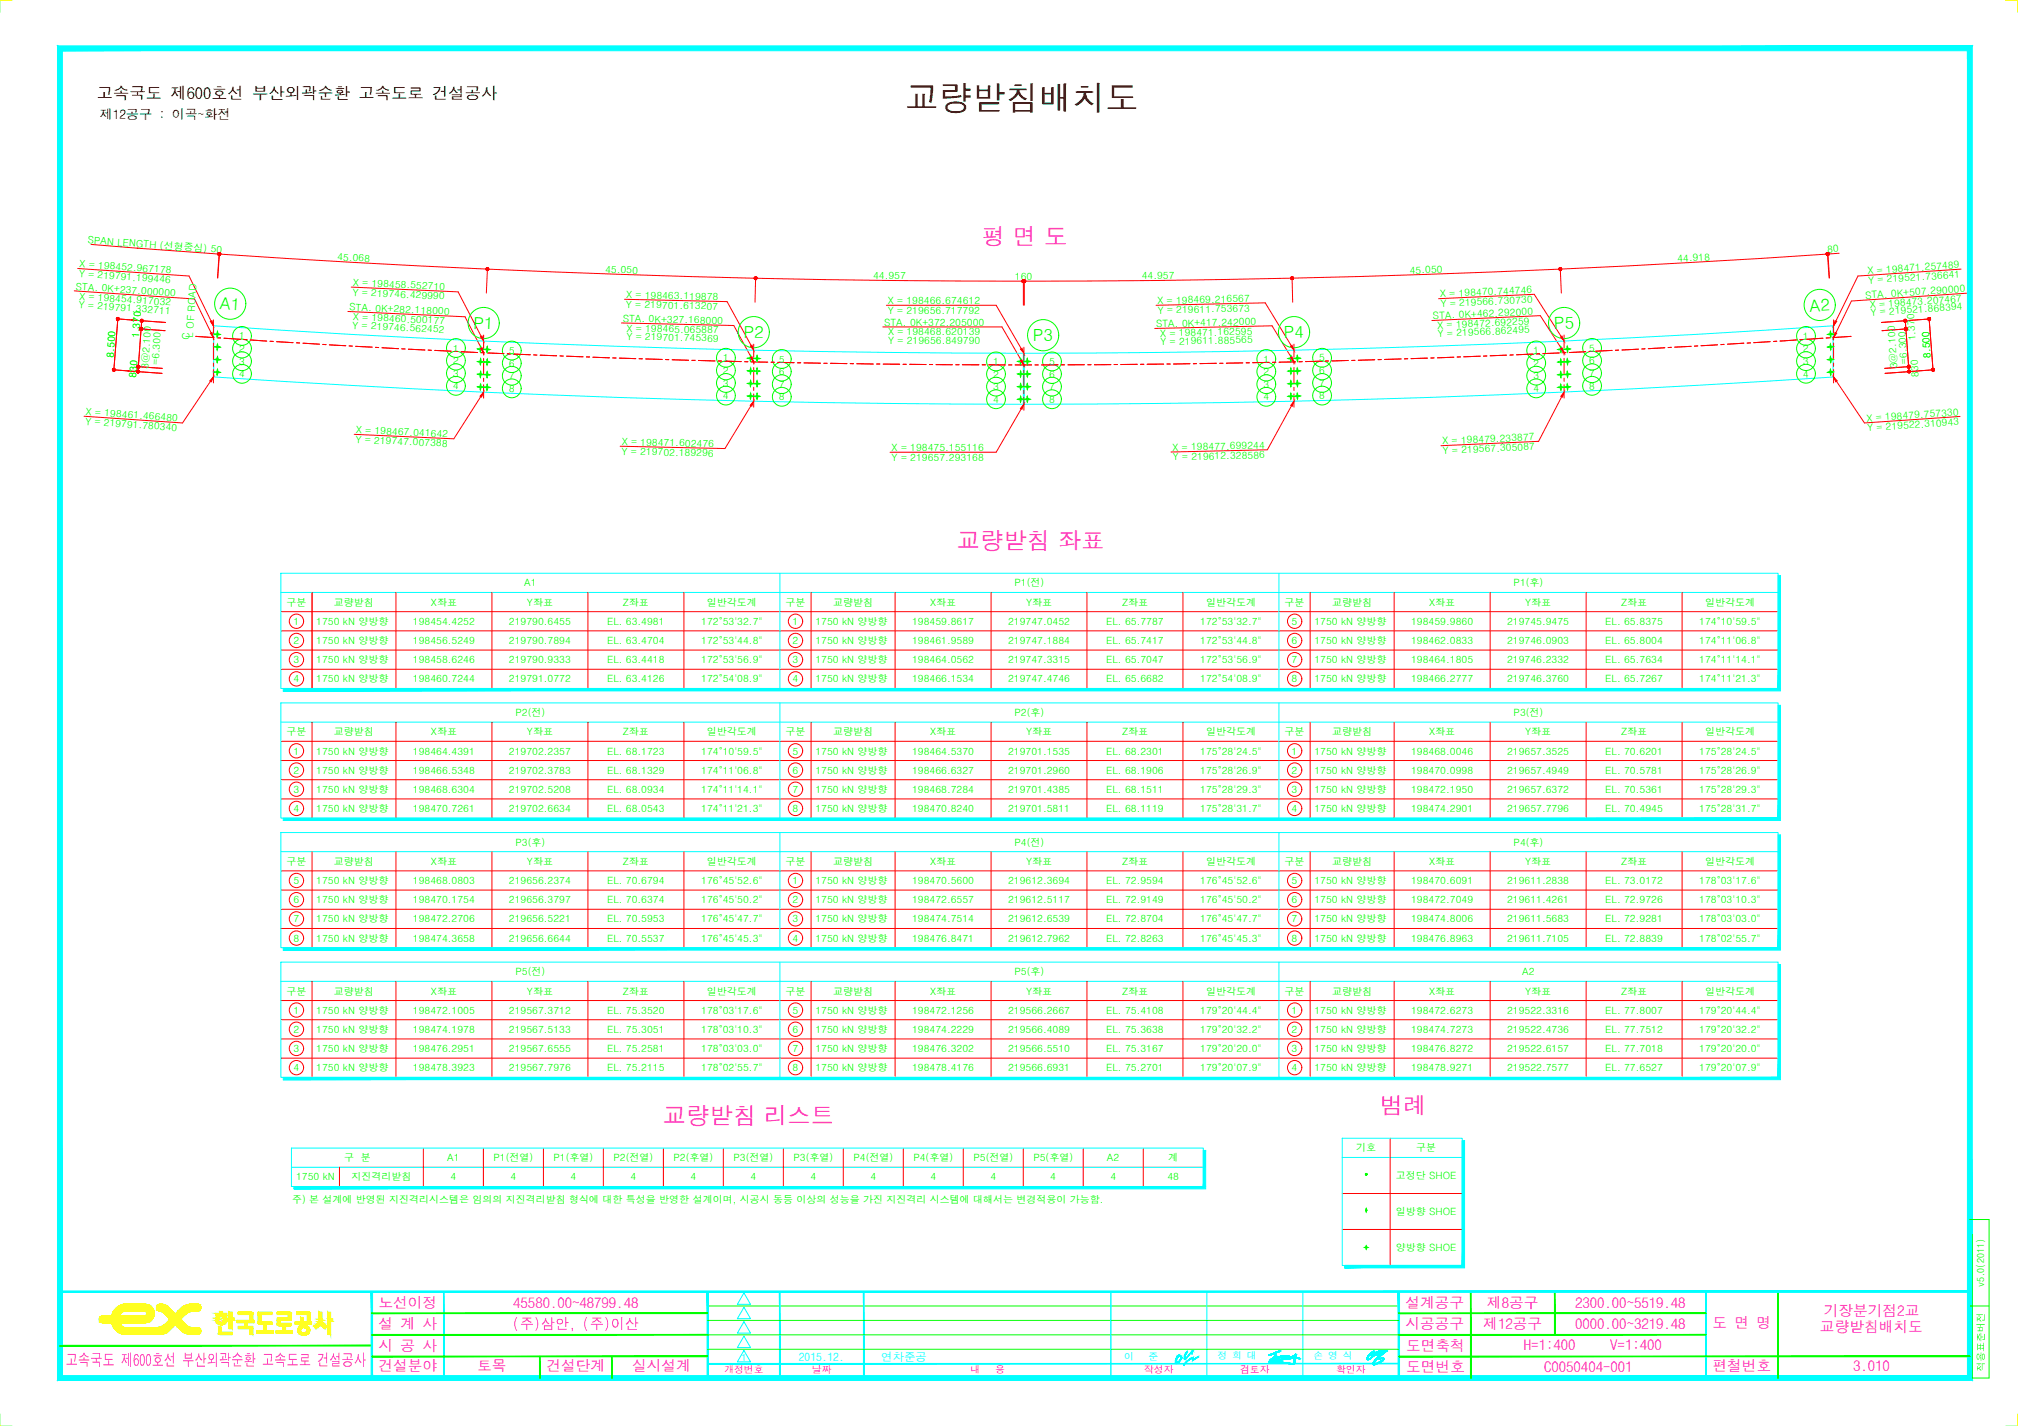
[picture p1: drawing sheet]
<svg xmlns="http://www.w3.org/2000/svg" width="841mm" height="594mm" viewBox="0 0 841 594" stroke-linecap="round" stroke-linejoin="round" font-family="sans-serif">
<defs><g id="words">
<text font-size="13.9" x="377.3" y="45.8">교량받침배치도</text>
<g font-size="9.7" fill="#f0f">
<text x="409.2" y="102">평 면 도</text>
<text x="398.7" y="228.8">교량받침 좌표</text>
<text x="575.1" y="464.2">범례</text>
<text x="276.3" y="468.3">교량받침 리스트</text>
</g>
<g font-size="6.9" fill="#0f0">
<text x="91.4" y="128.7" transform="rotate(4 91.4 128.7)">A1</text>
<text x="754.2" y="129.9" transform="rotate(-4 754.2 129.9)">A2</text>
<text x="197.2" y="136.9" transform="rotate(3 197.2 136.9)">P1</text>
<text x="647.7" y="137.3" transform="rotate(-3 647.7 137.3)">P5</text>
<text x="309.8" y="140.8" transform="rotate(1 309.8 140.8)">P2</text>
<text x="430.4" y="142.2">P3</text>
<text x="535.1" y="141" transform="rotate(-1 535.1 141)">P4</text>
</g>
<text font-size="6.8" x="40.3" y="41.3">고속국도 제600호선 부산외곽순환 고속도로 건설공사</text>
<text font-size="6.8" fill="#f0f" x="27.3" y="569">고속국도 제600호선 부산외곽순환 고속도로 건설공사</text>
<g font-size="6.1" fill="#f0f">
<text x="157.7" y="545">노선이정</text>
<text x="213.9" y="544.8">45580.00~48799.48</text>
<text x="585.7" y="545">설계공구</text>
<text x="619.7" y="544.8">제8공구</text>
<text x="656.5" y="544.8">2300.00~5519.48</text>
<text x="760.1" y="548.4">기장분기점2교</text>
<text x="157.7" y="553.8">설 계 사</text>
<text x="213.7" y="553.8">(주)삼안, (주)이산</text>
<text x="585.7" y="553.7">시공공구</text>
<text x="618.2" y="553.9">제12공구</text>
<text x="656.5" y="553.9">0000.00~3219.48</text>
<text x="713.7" y="553.2">도 면 명</text>
<text x="758.5" y="554.9">교량받침배치도</text>
<text x="157.7" y="562.8">시 공 사</text>
<text x="586" y="562.8">도면축척</text>
<text x="635.1" y="562.6">H=1:400</text>
<text x="671.1" y="562.6">V=1:400</text>
<text x="157.7" y="571.3">건설분야</text>
<text x="198.8" y="571.2">토목</text>
<text x="227.7" y="571.3">건설단계</text>
<text x="263.4" y="571.2">실시설계</text>
<text x="586" y="571.7">도면번호</text>
<text x="643.6" y="571.6">C0050404-001</text>
<text x="713.7" y="571.3">편철번호</text>
<text x="772.3" y="571.3">3.010</text>
</g>
<text font-size="5.5" x="41.6" y="49.5">제12공구 : 이곡~화전</text>
<g font-size="4.8" fill="#0ff">
<text x="333" y="566.9">2015.12.</text>
<text x="367.3" y="566.9">연차준공</text>
</g>
<g font-size="4.2" fill="#0f0">
<text x="36.4" y="101.4" transform="rotate(4 36.4 101.4)">SPAN LENGTH (선형중심) 50</text>
<text x="761.6" y="105.3" transform="rotate(-4 761.6 105.3)">80</text>
<text x="33.1" y="111.4" transform="rotate(4 33.1 111.4)">X = 198452.967178</text>
<text x="140.5" y="108.4" transform="rotate(3 140.5 108.4)">45.068</text>
<text x="252.2" y="113.6" transform="rotate(2 252.2 113.6)">45.050</text>
<text x="699.1" y="109.2" transform="rotate(-3 699.1 109.2)">44.918</text>
<text x="32.8" y="115.4" transform="rotate(4 32.8 115.4)">Y = 219791.199446</text>
<text x="147.1" y="119.1" transform="rotate(3 147.1 119.1)">X = 198458.552710</text>
<text x="363.9" y="116.3" transform="rotate(1 363.9 116.3)">44.957</text>
<text x="423" y="116.6">160</text>
<text x="475.8" y="116.4" transform="rotate(-1 475.8 116.4)">44.957</text>
<text x="587.5" y="114.1" transform="rotate(-2 587.5 114.1)">45.050</text>
<text x="778.4" y="114.2" transform="rotate(-4 778.4 114.2)">X = 198471.257489</text>
<text x="778.7" y="118.2" transform="rotate(-4 778.7 118.2)">Y = 219521.736641</text>
<text x="31.5" y="120.7" transform="rotate(4 31.5 120.7)">STA. 0K+237.000000</text>
<text x="32.9" y="124.8" transform="rotate(4 32.9 124.8)">X = 198454.917032</text>
<text x="146.9" y="123.1" transform="rotate(3 146.9 123.1)">Y = 219746.429990</text>
<text x="260.9" y="124.2" transform="rotate(1 260.9 124.2)">X = 198463.119878</text>
<text x="600.2" y="123.9" transform="rotate(-3 600.2 123.9)">X = 198470.744746</text>
<text x="777.4" y="124.5" transform="rotate(-4 777.4 124.5)">STA. 0K+507.290000</text>
<text x="32.7" y="128.4" transform="rotate(4 32.7 128.4)">Y = 219791.332711</text>
<text x="145.5" y="129.3" transform="rotate(3 145.5 129.3)">STA. 0K+282.118000</text>
<text x="260.9" y="128.2" transform="rotate(1 260.9 128.2)">Y = 219701.613207</text>
<text x="370" y="130.7">Y = 219656.717792</text>
<text x="370" y="126.7">X = 198466.674612</text>
<text x="482.4" y="126.7" transform="rotate(-1 482.4 126.7)">X = 198469.216567</text>
<text x="482.5" y="130.7" transform="rotate(-1 482.5 130.7)">Y = 219611.753673</text>
<text x="600.4" y="127.9" transform="rotate(-3 600.4 127.9)">Y = 219566.730730</text>
<text x="779.4" y="128.4" transform="rotate(-4 779.4 128.4)">X = 198473.207467</text>
<text x="779.7" y="131.6" transform="rotate(-4 779.7 131.6)">Y = 219521.868394</text>
<text x="146.8" y="136.9" transform="rotate(3 146.8 136.9)">Y = 219746.562452</text>
<text x="147.1" y="133.4" transform="rotate(3 147.1 133.4)">X = 198460.500177</text>
<text x="259.5" y="134.1" transform="rotate(1 259.5 134.1)">STA. 0K+327.168000</text>
<text x="368.4" y="135.7">STA. 0K+372.205000</text>
<text x="481.8" y="136.3" transform="rotate(-1 481.8 136.3)">STA. 0K+417.242000</text>
<text x="597.2" y="133" transform="rotate(-3 597.2 133)">STA. 0K+462.292000</text>
<text x="599.1" y="136.9" transform="rotate(-3 599.1 136.9)">X = 198472.692259</text>
<text x="58" y="140.9" transform="rotate(-86 58 140.9)">1.370</text>
<text x="78.8" y="141.8" transform="rotate(-86 78.8 141.8)">C</text>
<text x="80.4" y="140.7" transform="rotate(-86 80.4 140.7)">L OF ROAD</text>
<text x="99.5" y="141.4" transform="rotate(3 99.5 141.4)">1</text>
<text x="261.1" y="141.5" transform="rotate(1 261.1 141.5)">Y = 219701.745369</text>
<text x="261.1" y="138.1" transform="rotate(1 261.1 138.1)">X = 198465.065887</text>
<text x="370.1" y="139.7">X = 198468.620139</text>
<text x="370.2" y="143.2">Y = 219656.849790</text>
<text x="483.6" y="140.3" transform="rotate(-1 483.6 140.3)">X = 198471.162595</text>
<text x="483.7" y="143.8" transform="rotate(-1 483.7 143.8)">Y = 219611.885565</text>
<text x="599.3" y="140.4" transform="rotate(-3 599.3 140.4)">Y = 219566.862495</text>
<text x="751.5" y="141.5" transform="rotate(-4 751.5 141.5)">1</text>
<text x="798.4" y="141.8" transform="rotate(-94 798.4 141.8)">1.370</text>
<text x="47.4" y="149.1" transform="rotate(-86 47.4 149.1)">8.500</text>
<text x="99.5" y="146.7" transform="rotate(4 99.5 146.7)">2</text>
<text x="188.7" y="146.4" transform="rotate(2 188.7 146.4)">1</text>
<text x="212" y="147.5" transform="rotate(2 212 147.5)">5</text>
<text x="639.1" y="147.6" transform="rotate(-3 639.1 147.6)">1</text>
<text x="662.3" y="146.5" transform="rotate(-3 662.3 146.5)">5</text>
<text x="751.5" y="146.8" transform="rotate(-4 751.5 146.8)">2</text>
<text x="804.7" y="149.2" transform="rotate(-94 804.7 149.2)">8.500</text>
<text x="61.8" y="153.8" transform="rotate(-86 61.8 153.8)">3@2.100</text>
<text x="66.2" y="152.1" transform="rotate(-86 66.2 152.1)">=6.300</text>
<text x="99.5" y="151.9" transform="rotate(4 99.5 151.9)">3</text>
<text x="188.7" y="151.7" transform="rotate(3 188.7 151.7)">2</text>
<text x="212" y="152.8" transform="rotate(2 212 152.8)">6</text>
<text x="301.3" y="155.8" transform="rotate(1 301.3 155.8)">2</text>
<text x="301.3" y="150.6" transform="rotate(2 301.3 150.6)">1</text>
<text x="324.5" y="151.1" transform="rotate(1 324.5 151.1)">5</text>
<text x="413.9" y="152.1">1</text>
<text x="437.2" y="152.1">5</text>
<text x="526.5" y="151.1" transform="rotate(-1 526.5 151.1)">1</text>
<text x="549.8" y="155.8" transform="rotate(-2 549.8 155.8)">6</text>
<text x="549.8" y="150.6" transform="rotate(-2 549.8 150.6)">5</text>
<text x="639.1" y="152.8" transform="rotate(-3 639.1 152.8)">2</text>
<text x="662.3" y="151.8" transform="rotate(-2 662.3 151.8)">6</text>
<text x="751.5" y="152" transform="rotate(-4 751.5 152)">3</text>
<text x="790.8" y="153.5" transform="rotate(-94 790.8 153.5)">3@2.100</text>
<text x="795" y="151.6" transform="rotate(-94 795 151.6)">=6.300</text>
<text x="56.8" y="157.4" transform="rotate(-86 56.8 157.4)">830</text>
<text x="99.5" y="157.2" transform="rotate(4 99.5 157.2)">4</text>
<text x="188.7" y="156.9" transform="rotate(3 188.7 156.9)">3</text>
<text x="212" y="158" transform="rotate(2 212 158)">7</text>
<text x="301.3" y="161.1" transform="rotate(1 301.3 161.1)">3</text>
<text x="324.5" y="156.3" transform="rotate(1 324.5 156.3)">6</text>
<text x="324.5" y="161.6" transform="rotate(1 324.5 161.6)">7</text>
<text x="413.9" y="157.3">2</text>
<text x="437.2" y="157.3">6</text>
<text x="526.5" y="161.6" transform="rotate(-1 526.5 161.6)">3</text>
<text x="526.5" y="156.4" transform="rotate(-1 526.5 156.4)">2</text>
<text x="549.8" y="161.1" transform="rotate(-2 549.8 161.1)">7</text>
<text x="639.1" y="158.1" transform="rotate(-2 639.1 158.1)">3</text>
<text x="662.3" y="157" transform="rotate(-2 662.3 157)">7</text>
<text x="751.5" y="157.3" transform="rotate(-4 751.5 157.3)">4</text>
<text x="799.8" y="157.1" transform="rotate(-94 799.8 157.1)">830</text>
<text x="188.7" y="162.2" transform="rotate(3 188.7 162.2)">4</text>
<text x="212" y="163.3" transform="rotate(3 212 163.3)">8</text>
<text x="301.3" y="166.3" transform="rotate(1 301.3 166.3)">4</text>
<text x="324.5" y="166.8" transform="rotate(1 324.5 166.8)">8</text>
<text x="413.9" y="162.6">3</text>
<text x="413.9" y="167.8">4</text>
<text x="437.2" y="162.6">7</text>
<text x="437.2" y="167.8">8</text>
<text x="526.5" y="166.8" transform="rotate(-1 526.5 166.8)">4</text>
<text x="549.8" y="166.3" transform="rotate(-2 549.8 166.3)">8</text>
<text x="639.1" y="163.3" transform="rotate(-2 639.1 163.3)">4</text>
<text x="662.3" y="162.3" transform="rotate(-2 662.3 162.3)">8</text>
<text x="35.7" y="173" transform="rotate(4 35.7 173)">X = 198461.466480</text>
<text x="35.4" y="177" transform="rotate(4 35.4 177)">Y = 219791.780340</text>
<text x="778" y="175.7" transform="rotate(-4 778 175.7)">X = 198479.757330</text>
<text x="778.3" y="179.6" transform="rotate(-4 778.3 179.6)">Y = 219522.310943</text>
<text x="148.1" y="184.5" transform="rotate(3 148.1 184.5)">Y = 219747.007388</text>
<text x="148.3" y="180.5" transform="rotate(3 148.3 180.5)">X = 198467.041642</text>
<text x="259.1" y="185.4" transform="rotate(1 259.1 185.4)">X = 198471.602476</text>
<text x="601.2" y="185.1" transform="rotate(-3 601.2 185.1)">X = 198479.233877</text>
<text x="259" y="189.4" transform="rotate(1 259 189.4)">Y = 219702.189296</text>
<text x="371.6" y="191.9">Y = 219657.293168</text>
<text x="371.6" y="187.9">X = 198475.155116</text>
<text x="488.7" y="187.8" transform="rotate(-1 488.7 187.8)">X = 198477.699244</text>
<text x="488.8" y="191.8" transform="rotate(-1 488.8 191.8)">Y = 219612.328586</text>
<text x="601.3" y="189.2" transform="rotate(-3 601.3 189.2)">Y = 219567.305087</text>
<text x="218.4" y="244.3">A1</text>
<text x="422.8" y="244.3">P1(전)</text>
<text x="630.8" y="244.3">P1(후)</text>
<text x="119.4" y="252.3">구분</text>
<text x="139.2" y="252.3">교량받침</text>
<text x="179.6" y="252.3">X좌표</text>
<text x="219.6" y="252.3">Y좌표</text>
<text x="259.6" y="252.3">Z좌표</text>
<text x="294.6" y="252.3">일반각도계</text>
<text x="327.4" y="252.3">구분</text>
<text x="347.2" y="252.3">교량받침</text>
<text x="387.6" y="252.3">X좌표</text>
<text x="427.6" y="252.3">Y좌표</text>
<text x="467.6" y="252.3">Z좌표</text>
<text x="502.6" y="252.3">일반각도계</text>
<text x="535.3" y="252.3">구분</text>
<text x="555.2" y="252.3">교량받침</text>
<text x="595.6" y="252.3">X좌표</text>
<text x="635.6" y="252.3">Y좌표</text>
<text x="675.6" y="252.3">Z좌표</text>
<text x="710.6" y="252.3">일반각도계</text>
<text x="122.3" y="260.3">1</text>
<text x="131.8" y="260.3">1750 kN 양방향</text>
<text x="172.1" y="260.3">198454.4252</text>
<text x="212.1" y="260.3">219790.6455</text>
<text x="253" y="260.3">EL. 63.4981</text>
<text x="292.2" y="260.3">172°53'32.7&quot;</text>
<text x="330.3" y="260.3">1</text>
<text x="339.8" y="260.3">1750 kN 양방향</text>
<text x="380.1" y="260.3">198459.8617</text>
<text x="420.1" y="260.3">219747.0452</text>
<text x="461.1" y="260.3">EL. 65.7787</text>
<text x="500.2" y="260.3">172°53'32.7&quot;</text>
<text x="538.3" y="260.3">5</text>
<text x="547.8" y="260.3">1750 kN 양방향</text>
<text x="588.1" y="260.3">198459.9860</text>
<text x="628.1" y="260.3">219745.9475</text>
<text x="669" y="260.3">EL. 65.8375</text>
<text x="708.2" y="260.3">174°10'59.5&quot;</text>
<text x="122.3" y="268.3">2</text>
<text x="131.8" y="268.3">1750 kN 양방향</text>
<text x="172.1" y="268.3">198456.5249</text>
<text x="212.1" y="268.3">219790.7894</text>
<text x="253" y="268.3">EL. 63.4704</text>
<text x="292.2" y="268.3">172°53'44.8&quot;</text>
<text x="330.3" y="268.3">2</text>
<text x="339.8" y="268.3">1750 kN 양방향</text>
<text x="380.1" y="268.3">198461.9589</text>
<text x="420.1" y="268.3">219747.1884</text>
<text x="461.1" y="268.3">EL. 65.7417</text>
<text x="500.2" y="268.3">172°53'44.8&quot;</text>
<text x="538.3" y="268.3">6</text>
<text x="547.8" y="268.3">1750 kN 양방향</text>
<text x="588.1" y="268.3">198462.0833</text>
<text x="628.1" y="268.3">219746.0903</text>
<text x="669" y="268.3">EL. 65.8004</text>
<text x="708.2" y="268.3">174°11'06.8&quot;</text>
<text x="122.3" y="276.3">3</text>
<text x="131.8" y="276.3">1750 kN 양방향</text>
<text x="172.1" y="276.3">198458.6246</text>
<text x="212.1" y="276.3">219790.9333</text>
<text x="253" y="276.3">EL. 63.4418</text>
<text x="292.2" y="276.3">172°53'56.9&quot;</text>
<text x="330.3" y="276.3">3</text>
<text x="339.8" y="276.3">1750 kN 양방향</text>
<text x="380.1" y="276.3">198464.0562</text>
<text x="420.1" y="276.3">219747.3315</text>
<text x="461.1" y="276.3">EL. 65.7047</text>
<text x="500.2" y="276.3">172°53'56.9&quot;</text>
<text x="538.3" y="276.3">7</text>
<text x="547.8" y="276.3">1750 kN 양방향</text>
<text x="588.1" y="276.3">198464.1805</text>
<text x="628.1" y="276.3">219746.2332</text>
<text x="669" y="276.3">EL. 65.7634</text>
<text x="708.2" y="276.3">174°11'14.1&quot;</text>
<text x="122.3" y="284.3">4</text>
<text x="131.8" y="284.3">1750 kN 양방향</text>
<text x="172.1" y="284.3">198460.7244</text>
<text x="212.1" y="284.3">219791.0772</text>
<text x="253" y="284.3">EL. 63.4126</text>
<text x="292.2" y="284.3">172°54'08.9&quot;</text>
<text x="330.3" y="284.3">4</text>
<text x="339.8" y="284.3">1750 kN 양방향</text>
<text x="380.1" y="284.3">198466.1534</text>
<text x="420.1" y="284.3">219747.4746</text>
<text x="461.1" y="284.3">EL. 65.6682</text>
<text x="500.2" y="284.3">172°54'08.9&quot;</text>
<text x="538.3" y="284.3">8</text>
<text x="547.8" y="284.3">1750 kN 양방향</text>
<text x="588.1" y="284.3">198466.2777</text>
<text x="628.1" y="284.3">219746.3760</text>
<text x="669" y="284.3">EL. 65.7267</text>
<text x="708.2" y="284.3">174°11'21.3&quot;</text>
<text x="214.8" y="298.3">P2(전)</text>
<text x="422.8" y="298.3">P2(후)</text>
<text x="630.8" y="298.3">P3(전)</text>
<text x="119.4" y="306.3">구분</text>
<text x="139.2" y="306.3">교량받침</text>
<text x="179.6" y="306.3">X좌표</text>
<text x="219.6" y="306.3">Y좌표</text>
<text x="259.6" y="306.3">Z좌표</text>
<text x="294.6" y="306.3">일반각도계</text>
<text x="327.4" y="306.3">구분</text>
<text x="347.2" y="306.3">교량받침</text>
<text x="387.6" y="306.3">X좌표</text>
<text x="427.6" y="306.3">Y좌표</text>
<text x="467.6" y="306.3">Z좌표</text>
<text x="502.6" y="306.3">일반각도계</text>
<text x="535.3" y="306.3">구분</text>
<text x="555.2" y="306.3">교량받침</text>
<text x="595.6" y="306.3">X좌표</text>
<text x="635.6" y="306.3">Y좌표</text>
<text x="675.6" y="306.3">Z좌표</text>
<text x="710.6" y="306.3">일반각도계</text>
<text x="122.3" y="314.3">1</text>
<text x="131.8" y="314.3">1750 kN 양방향</text>
<text x="172.1" y="314.3">198464.4391</text>
<text x="212.1" y="314.3">219702.2357</text>
<text x="253" y="314.3">EL. 68.1723</text>
<text x="292.2" y="314.3">174°10'59.5&quot;</text>
<text x="330.3" y="314.3">5</text>
<text x="339.8" y="314.3">1750 kN 양방향</text>
<text x="380.1" y="314.3">198464.5370</text>
<text x="420.1" y="314.3">219701.1535</text>
<text x="461.1" y="314.3">EL. 68.2301</text>
<text x="500.2" y="314.3">175°28'24.5&quot;</text>
<text x="538.3" y="314.3">1</text>
<text x="547.8" y="314.3">1750 kN 양방향</text>
<text x="588.1" y="314.3">198468.0046</text>
<text x="628.1" y="314.3">219657.3525</text>
<text x="669" y="314.3">EL. 70.6201</text>
<text x="708.2" y="314.3">175°28'24.5&quot;</text>
<text x="122.3" y="322.3">2</text>
<text x="131.8" y="322.3">1750 kN 양방향</text>
<text x="172.1" y="322.3">198466.5348</text>
<text x="212.1" y="322.3">219702.3783</text>
<text x="253" y="322.3">EL. 68.1329</text>
<text x="292.2" y="322.3">174°11'06.8&quot;</text>
<text x="330.3" y="322.3">6</text>
<text x="339.8" y="322.3">1750 kN 양방향</text>
<text x="380.1" y="322.3">198466.6327</text>
<text x="420.1" y="322.3">219701.2960</text>
<text x="461.1" y="322.3">EL. 68.1906</text>
<text x="500.2" y="322.3">175°28'26.9&quot;</text>
<text x="538.3" y="322.3">2</text>
<text x="547.8" y="322.3">1750 kN 양방향</text>
<text x="588.1" y="322.3">198470.0998</text>
<text x="628.1" y="322.3">219657.4949</text>
<text x="669" y="322.3">EL. 70.5781</text>
<text x="708.2" y="322.3">175°28'26.9&quot;</text>
<text x="122.3" y="330.3">3</text>
<text x="131.8" y="330.3">1750 kN 양방향</text>
<text x="172.1" y="330.3">198468.6304</text>
<text x="212.1" y="330.3">219702.5208</text>
<text x="253" y="330.3">EL. 68.0934</text>
<text x="292.2" y="330.3">174°11'14.1&quot;</text>
<text x="330.3" y="330.3">7</text>
<text x="339.8" y="330.3">1750 kN 양방향</text>
<text x="380.1" y="330.3">198468.7284</text>
<text x="420.1" y="330.3">219701.4385</text>
<text x="461.1" y="330.3">EL. 68.1511</text>
<text x="500.2" y="330.3">175°28'29.3&quot;</text>
<text x="538.3" y="330.3">3</text>
<text x="547.8" y="330.3">1750 kN 양방향</text>
<text x="588.1" y="330.3">198472.1950</text>
<text x="628.1" y="330.3">219657.6372</text>
<text x="669" y="330.3">EL. 70.5361</text>
<text x="708.2" y="330.3">175°28'29.3&quot;</text>
<text x="122.3" y="338.3">4</text>
<text x="131.8" y="338.3">1750 kN 양방향</text>
<text x="172.1" y="338.3">198470.7261</text>
<text x="212.1" y="338.3">219702.6634</text>
<text x="253" y="338.3">EL. 68.0543</text>
<text x="292.2" y="338.3">174°11'21.3&quot;</text>
<text x="330.3" y="338.3">8</text>
<text x="339.8" y="338.3">1750 kN 양방향</text>
<text x="380.1" y="338.3">198470.8240</text>
<text x="420.1" y="338.3">219701.5811</text>
<text x="461.1" y="338.3">EL. 68.1119</text>
<text x="500.2" y="338.3">175°28'31.7&quot;</text>
<text x="538.3" y="338.3">4</text>
<text x="547.8" y="338.3">1750 kN 양방향</text>
<text x="588.1" y="338.3">198474.2901</text>
<text x="628.1" y="338.3">219657.7796</text>
<text x="669" y="338.3">EL. 70.4945</text>
<text x="708.2" y="338.3">175°28'31.7&quot;</text>
<text x="214.8" y="352.3">P3(후)</text>
<text x="422.8" y="352.3">P4(전)</text>
<text x="630.8" y="352.3">P4(후)</text>
<text x="119.4" y="360.3">구분</text>
<text x="139.2" y="360.3">교량받침</text>
<text x="179.6" y="360.3">X좌표</text>
<text x="219.6" y="360.3">Y좌표</text>
<text x="259.6" y="360.3">Z좌표</text>
<text x="294.6" y="360.3">일반각도계</text>
<text x="327.4" y="360.3">구분</text>
<text x="347.2" y="360.3">교량받침</text>
<text x="387.6" y="360.3">X좌표</text>
<text x="427.6" y="360.3">Y좌표</text>
<text x="467.6" y="360.3">Z좌표</text>
<text x="502.6" y="360.3">일반각도계</text>
<text x="535.3" y="360.3">구분</text>
<text x="555.2" y="360.3">교량받침</text>
<text x="595.6" y="360.3">X좌표</text>
<text x="635.6" y="360.3">Y좌표</text>
<text x="675.6" y="360.3">Z좌표</text>
<text x="710.6" y="360.3">일반각도계</text>
<text x="122.3" y="368.3">5</text>
<text x="131.8" y="368.3">1750 kN 양방향</text>
<text x="172.1" y="368.3">198468.0803</text>
<text x="212.1" y="368.3">219656.2374</text>
<text x="253" y="368.3">EL. 70.6794</text>
<text x="292.2" y="368.3">176°45'52.6&quot;</text>
<text x="330.3" y="368.3">1</text>
<text x="339.8" y="368.3">1750 kN 양방향</text>
<text x="380.1" y="368.3">198470.5600</text>
<text x="420.1" y="368.3">219612.3694</text>
<text x="461.1" y="368.3">EL. 72.9594</text>
<text x="500.2" y="368.3">176°45'52.6&quot;</text>
<text x="538.3" y="368.3">5</text>
<text x="547.8" y="368.3">1750 kN 양방향</text>
<text x="588.1" y="368.3">198470.6091</text>
<text x="628.1" y="368.3">219611.2838</text>
<text x="669" y="368.3">EL. 73.0172</text>
<text x="708.2" y="368.3">178°03'17.6&quot;</text>
<text x="122.3" y="376.3">6</text>
<text x="131.8" y="376.3">1750 kN 양방향</text>
<text x="172.1" y="376.3">198470.1754</text>
<text x="212.1" y="376.3">219656.3797</text>
<text x="253" y="376.3">EL. 70.6374</text>
<text x="292.2" y="376.3">176°45'50.2&quot;</text>
<text x="330.3" y="376.3">2</text>
<text x="339.8" y="376.3">1750 kN 양방향</text>
<text x="380.1" y="376.3">198472.6557</text>
<text x="420.1" y="376.3">219612.5117</text>
<text x="461.1" y="376.3">EL. 72.9149</text>
<text x="500.2" y="376.3">176°45'50.2&quot;</text>
<text x="538.3" y="376.3">6</text>
<text x="547.8" y="376.3">1750 kN 양방향</text>
<text x="588.1" y="376.3">198472.7049</text>
<text x="628.1" y="376.3">219611.4261</text>
<text x="669" y="376.3">EL. 72.9726</text>
<text x="708.2" y="376.3">178°03'10.3&quot;</text>
<text x="122.3" y="384.3">7</text>
<text x="131.8" y="384.3">1750 kN 양방향</text>
<text x="172.1" y="384.3">198472.2706</text>
<text x="212.1" y="384.3">219656.5221</text>
<text x="253" y="384.3">EL. 70.5953</text>
<text x="292.2" y="384.3">176°45'47.7&quot;</text>
<text x="330.3" y="384.3">3</text>
<text x="339.8" y="384.3">1750 kN 양방향</text>
<text x="380.1" y="384.3">198474.7514</text>
<text x="420.1" y="384.3">219612.6539</text>
<text x="461.1" y="384.3">EL. 72.8704</text>
<text x="500.2" y="384.3">176°45'47.7&quot;</text>
<text x="538.3" y="384.3">7</text>
<text x="547.8" y="384.3">1750 kN 양방향</text>
<text x="588.1" y="384.3">198474.8006</text>
<text x="628.1" y="384.3">219611.5683</text>
<text x="669" y="384.3">EL. 72.9281</text>
<text x="708.2" y="384.3">178°03'03.0&quot;</text>
<text x="122.3" y="392.3">8</text>
<text x="131.8" y="392.3">1750 kN 양방향</text>
<text x="172.1" y="392.3">198474.3658</text>
<text x="212.1" y="392.3">219656.6644</text>
<text x="253" y="392.3">EL. 70.5537</text>
<text x="292.2" y="392.3">176°45'45.3&quot;</text>
<text x="330.3" y="392.3">4</text>
<text x="339.8" y="392.3">1750 kN 양방향</text>
<text x="380.1" y="392.3">198476.8471</text>
<text x="420.1" y="392.3">219612.7962</text>
<text x="461.1" y="392.3">EL. 72.8263</text>
<text x="500.2" y="392.3">176°45'45.3&quot;</text>
<text x="538.3" y="392.3">8</text>
<text x="547.8" y="392.3">1750 kN 양방향</text>
<text x="588.1" y="392.3">198476.8963</text>
<text x="628.1" y="392.3">219611.7105</text>
<text x="669" y="392.3">EL. 72.8839</text>
<text x="708.2" y="392.3">178°02'55.7&quot;</text>
<text x="214.8" y="406.3">P5(전)</text>
<text x="422.8" y="406.3">P5(후)</text>
<text x="634.4" y="406.3">A2</text>
<text x="119.4" y="414.3">구분</text>
<text x="139.2" y="414.3">교량받침</text>
<text x="179.6" y="414.3">X좌표</text>
<text x="219.6" y="414.3">Y좌표</text>
<text x="259.6" y="414.3">Z좌표</text>
<text x="294.6" y="414.3">일반각도계</text>
<text x="327.4" y="414.3">구분</text>
<text x="347.2" y="414.3">교량받침</text>
<text x="387.6" y="414.3">X좌표</text>
<text x="427.6" y="414.3">Y좌표</text>
<text x="467.6" y="414.3">Z좌표</text>
<text x="502.6" y="414.3">일반각도계</text>
<text x="535.3" y="414.3">구분</text>
<text x="555.2" y="414.3">교량받침</text>
<text x="595.6" y="414.3">X좌표</text>
<text x="635.6" y="414.3">Y좌표</text>
<text x="675.6" y="414.3">Z좌표</text>
<text x="710.6" y="414.3">일반각도계</text>
<text x="122.3" y="422.3">1</text>
<text x="131.8" y="422.3">1750 kN 양방향</text>
<text x="172.1" y="422.3">198472.1005</text>
<text x="212.1" y="422.3">219567.3712</text>
<text x="253" y="422.3">EL. 75.3520</text>
<text x="292.2" y="422.3">178°03'17.6&quot;</text>
<text x="330.3" y="422.3">5</text>
<text x="339.8" y="422.3">1750 kN 양방향</text>
<text x="380.1" y="422.3">198472.1256</text>
<text x="420.1" y="422.3">219566.2667</text>
<text x="461.1" y="422.3">EL. 75.4108</text>
<text x="500.2" y="422.3">179°20'44.4&quot;</text>
<text x="538.3" y="422.3">1</text>
<text x="547.8" y="422.3">1750 kN 양방향</text>
<text x="588.1" y="422.3">198472.6273</text>
<text x="628.1" y="422.3">219522.3316</text>
<text x="669" y="422.3">EL. 77.8007</text>
<text x="708.2" y="422.3">179°20'44.4&quot;</text>
<text x="122.3" y="430.3">2</text>
<text x="131.8" y="430.3">1750 kN 양방향</text>
<text x="172.1" y="430.3">198474.1978</text>
<text x="212.1" y="430.3">219567.5133</text>
<text x="253" y="430.3">EL. 75.3051</text>
<text x="292.2" y="430.3">178°03'10.3&quot;</text>
<text x="330.3" y="430.3">6</text>
<text x="339.8" y="430.3">1750 kN 양방향</text>
<text x="380.1" y="430.3">198474.2229</text>
<text x="420.1" y="430.3">219566.4089</text>
<text x="461.1" y="430.3">EL. 75.3638</text>
<text x="500.2" y="430.3">179°20'32.2&quot;</text>
<text x="538.3" y="430.3">2</text>
<text x="547.8" y="430.3">1750 kN 양방향</text>
<text x="588.1" y="430.3">198474.7273</text>
<text x="628.1" y="430.3">219522.4736</text>
<text x="669" y="430.3">EL. 77.7512</text>
<text x="708.2" y="430.3">179°20'32.2&quot;</text>
<text x="122.3" y="438.3">3</text>
<text x="131.8" y="438.3">1750 kN 양방향</text>
<text x="172.1" y="438.3">198476.2951</text>
<text x="212.1" y="438.3">219567.6555</text>
<text x="253" y="438.3">EL. 75.2581</text>
<text x="292.2" y="438.3">178°03'03.0&quot;</text>
<text x="330.3" y="438.3">7</text>
<text x="339.8" y="438.3">1750 kN 양방향</text>
<text x="380.1" y="438.3">198476.3202</text>
<text x="420.1" y="438.3">219566.5510</text>
<text x="461.1" y="438.3">EL. 75.3167</text>
<text x="500.2" y="438.3">179°20'20.0&quot;</text>
<text x="538.3" y="438.3">3</text>
<text x="547.8" y="438.3">1750 kN 양방향</text>
<text x="588.1" y="438.3">198476.8272</text>
<text x="628.1" y="438.3">219522.6157</text>
<text x="669" y="438.3">EL. 77.7018</text>
<text x="708.2" y="438.3">179°20'20.0&quot;</text>
<text x="122.3" y="446.3">4</text>
<text x="131.8" y="446.3">1750 kN 양방향</text>
<text x="172.1" y="446.3">198478.3923</text>
<text x="212.1" y="446.3">219567.7976</text>
<text x="253" y="446.3">EL. 75.2115</text>
<text x="292.2" y="446.3">178°02'55.7&quot;</text>
<text x="330.3" y="446.3">8</text>
<text x="339.8" y="446.3">1750 kN 양방향</text>
<text x="380.1" y="446.3">198478.4176</text>
<text x="420.1" y="446.3">219566.6931</text>
<text x="461.1" y="446.3">EL. 75.2701</text>
<text x="500.2" y="446.3">179°20'07.9&quot;</text>
<text x="538.3" y="446.3">4</text>
<text x="547.8" y="446.3">1750 kN 양방향</text>
<text x="588.1" y="446.3">198478.9271</text>
<text x="628.1" y="446.3">219522.7577</text>
<text x="669" y="446.3">EL. 77.6527</text>
<text x="708.2" y="446.3">179°20'07.9&quot;</text>
<text x="565.2" y="479.7">기호</text>
<text x="590.2" y="479.7">구분</text>
<text x="143.4" y="483.8">구 분</text>
<text x="186.4" y="483.8">A1</text>
<text x="205.7" y="483.8">P1(전열)</text>
<text x="230.7" y="483.8">P1(후열)</text>
<text x="255.7" y="483.8">P2(전열)</text>
<text x="280.7" y="483.8">P2(후열)</text>
<text x="305.7" y="483.8">P3(전열)</text>
<text x="330.7" y="483.8">P3(후열)</text>
<text x="355.7" y="483.8">P4(전열)</text>
<text x="380.7" y="483.8">P4(후열)</text>
<text x="405.7" y="483.8">P5(전열)</text>
<text x="430.7" y="483.8">P5(후열)</text>
<text x="461.3" y="483.8">A2</text>
<text x="486.9" y="483.8">계</text>
<text x="123.4" y="491.8">1750 kN</text>
<text x="146.5" y="491.8">지진격리받침</text>
<text x="187.7" y="491.8">4</text>
<text x="212.8" y="491.8">4</text>
<text x="237.7" y="491.8">4</text>
<text x="262.8" y="491.8">4</text>
<text x="287.7" y="491.8">4</text>
<text x="312.8" y="491.8">4</text>
<text x="337.7" y="491.8">4</text>
<text x="362.8" y="491.8">4</text>
<text x="387.7" y="491.8">4</text>
<text x="412.7" y="491.8">4</text>
<text x="437.7" y="491.8">4</text>
<text x="462.7" y="491.8">4</text>
<text x="486.5" y="491.8">48</text>
<text x="581.7" y="491.2">고정단 SHOE</text>
<text x="121.8" y="501.2">주) 본 설계에 반영된 지진격리시스템은 임의의 지진격리받침 형식에 대한 특성을 반영한 설계이며, 시공시 동등 이상의 성능을 가진 지진격리 시스템에 대해서는 변경적용이 가능함.</text>
<text x="581.7" y="506.2">일방향 SHOE</text>
<text x="581.7" y="521.2">양방향 SHOE</text>
</g>
<g font-size="4.1" fill="#0f0">
<text x="827" y="536.3" transform="rotate(-90 827 536.3)">v5.0(2011)</text>
<text x="827" y="571.4" transform="rotate(-90 827 571.4)">적용표준버전</text>
</g>
<g font-size="4.1" fill="#0ff">
<text x="309.1" y="567">1</text>
<text x="468.5" y="566.4">이</text>
<text x="478.7" y="566.4">준</text>
<text x="507.4" y="566.3">정 희 대</text>
<text x="547.4" y="566.3">손 영 식</text>
</g>
<g font-size="4.1" fill="#f0f">
<text x="301.9" y="572">개정번호</text>
<text x="338.4" y="571.9">날짜</text>
<text x="404.5" y="572.1">내</text>
<text x="414.7" y="572.1">용</text>
<text x="476.8" y="572">작성자</text>
<text x="516.8" y="571.9">검토자</text>
<text x="556.9" y="572">확인자</text>
</g>
</g></defs>
<!-- layer: CS-CONC-MAJR -->
<path d="M89.1 135.7l84.3 5 84.3 3.6 84.4 2.1 84.4 .8v21.2l-84.4-.7-84.4-2.1-84.3-3.6-84.3-5zM426.9 147.2l84.3-.8 84.3-2.1 84.3-3.6 84.1-5v21.4l-84.1 4.9-84.3 3.6-84.3 2.1-84.3 .7z" fill="none" stroke="#0ff" stroke-width=".42"/>
<!-- layer: CS-SYMB -->
<g fill="none" stroke="#0f0" stroke-width=".42">
<path d="M89.3 139.2l2.5 .1M90.6 138l-.1 2.5M762.8 138l.2 2.5M764.2 139.2l-2.5 .1M89.3 155l2.5 .1M89.3 149.7l2.5 .2M89.3 144.5l2.5 .1M90.6 153.8l-.1 2.5M90.6 148.6l-.1 2.5M90.6 143.3l-.1 2.5M199 155.9l2.5 .2M199 150.6l2.5 .2"/>
<path d="M199 145.4l2.5 .1M200.3 160l-.1 2.5M200.3 154.7l-.1 2.5M200.3 149.5l-.1 2.4M200.3 144.2l-.1 2.5M201.8 156.1h2.5M201.8 150.8l2.5 .1M201.8 145.6h2.5M203 154.8v2.5M203.1 149.6l-.1 2.5M203.1 144.3l-.1 2.5M311.5 159.7l2.5 .1"/>
<path d="M311.5 154.5l2.5 .1M311.5 149.2l2.5 .1M312.8 158.6v2.5M312.8 153.3v2.5M312.8 148.1v2.5M314.2 159.8l2.5 .1M314.2 154.6h2.5M314.2 149.3l2.6 .1M315.5 148.1v2.5M315.5 153.3v2.5M315.5 158.6v2.5M424.1 155.8h2.5"/>
<path d="M424.1 150.6h2.5M425.4 154.6l-.1 2.5M425.4 159.8l-.1 2.5M425.4 149.3l-.1 2.5M428.1 159.8l.1 2.5M428.1 154.6l.1 2.5M428.1 149.3l.1 2.5M429.4 155.8h-2.5M429.4 150.6h-2.5M538 148.1v2.5M538 153.3v2.5M538 158.6v2.5"/>
<path d="M539.2 159.8l-2.5 .1M539.2 154.6h-2.5M539.2 149.3l-2.5 .1M540.6 158.6l.1 2.5M540.6 153.3l.1 2.5M540.6 148.1l.1 2.5M542 159.7l-2.5 .1M542 149.2l-2.5 .1M542 154.5l-2.5 .1M650.5 154.8v2.5M650.5 149.6v2.5M650.5 144.3v2.5"/>
<path d="M651.7 156.1h-2.5M651.7 150.8h-2.5M651.7 145.5l-2.5 .1M653.2 159.9l.1 2.5M653.2 154.7l.1 2.5M653.2 149.5l.1 2.4M653.2 144.2l.1 2.5M654.5 155.9l-2.5 .1M654.5 150.6l-2.5 .2M654.5 145.4l-2.5 .1M762.8 153.8l.2 2.5M762.8 148.5l.2 2.5"/>
<path d="M762.8 143.3l.2 2.5M764.2 155l-2.5 .1M764.2 149.7l-2.5 .1M764.2 144.5l-2.5 .1M199 161.2l2.5 .1M201.8 161.3l2.5 .1M203 160.1l-.1 2.5M311.5 165l2.5 .1M312.8 163.8v2.5M314.2 165.1h2.5M315.5 163.8v2.5M424.1 166.3h2.5"/>
<path d="M424.1 161.1h2.5M425.4 165.1l-.1 2.5M426.9 166.3h2.5M426.9 161.1h2.5M428.1 165.1l.1 2.5M538 163.8v2.5M539.2 165.1h-2.5M540.6 163.8l.1 2.5M542 165l-2.5 .1M650.5 160.1v2.5M651.7 161.3l-2.5 .1M654.5 161.1l-2.5 .2"/>
<path d="M568.6 519.7h1.5M569.4 503.4v1.6M569.4 519v1.5"/>
<circle cx="90.6" cy="139.3" r=".49"/>
<circle cx="762.9" cy="139.2" r=".49"/>
<circle cx="90.6" cy="149.8" r=".49"/>
<circle cx="90.6" cy="155.1" r=".49"/>
<circle cx="90.6" cy="144.5" r=".49"/>
<circle cx="200.3" cy="155.9" r=".49"/>
<circle cx="200.3" cy="145.5" r=".49"/>
<circle cx="200.3" cy="150.7" r=".49"/>
<circle cx="203.1" cy="156.1" r=".49"/>
<circle cx="203.1" cy="145.6" r=".49"/>
<circle cx="203.1" cy="150.8" r=".49"/>
<circle cx="312.8" cy="159.8" r=".49"/>
<circle cx="312.8" cy="149.3" r=".49"/>
<circle cx="312.8" cy="154.5" r=".49"/>
<circle cx="315.5" cy="154.6" r=".49"/>
<circle cx="315.5" cy="159.8" r=".49"/>
<circle cx="315.5" cy="149.3" r=".49"/>
<circle cx="425.4" cy="155.8" r=".49"/>
<circle cx="425.4" cy="150.6" r=".49"/>
<circle cx="428.2" cy="155.8" r=".49"/>
<circle cx="428.2" cy="150.6" r=".49"/>
<circle cx="538" cy="159.8" r=".49"/>
<circle cx="538" cy="149.3" r=".49"/>
<circle cx="538" cy="154.6" r=".49"/>
<circle cx="540.7" cy="154.5" r=".49"/>
<circle cx="540.7" cy="159.8" r=".49"/>
<circle cx="540.7" cy="149.3" r=".49"/>
<circle cx="650.5" cy="150.8" r=".49"/>
<circle cx="650.5" cy="156.1" r=".49"/>
<circle cx="650.5" cy="145.5" r=".49"/>
<circle cx="653.3" cy="145.4" r=".49"/>
<circle cx="653.3" cy="150.7" r=".49"/>
<circle cx="653.3" cy="155.9" r=".49"/>
<circle cx="762.9" cy="149.8" r=".49"/>
<circle cx="762.9" cy="155" r=".49"/>
<circle cx="762.9" cy="144.5" r=".49"/>
<circle cx="200.3" cy="161.2" r=".49"/>
<circle cx="203" cy="161.3" r=".49"/>
<circle cx="312.8" cy="165" r=".49"/>
<circle cx="315.5" cy="165.1" r=".49"/>
<circle cx="425.4" cy="166.3" r=".49"/>
<circle cx="425.4" cy="161.1" r=".49"/>
<circle cx="428.2" cy="166.3" r=".49"/>
<circle cx="428.2" cy="161.1" r=".49"/>
<circle cx="538" cy="165.1" r=".49"/>
<circle cx="540.7" cy="165" r=".49"/>
<circle cx="650.5" cy="161.3" r=".49"/>
<circle cx="653.3" cy="161.2" r=".49"/>
<circle cx="569.4" cy="489.2" r=".32"/>
<circle cx="569.4" cy="519.7" r=".32"/>
<circle cx="569.4" cy="504.2" r=".32"/>
</g>
<!-- layer: CS-LEAL -->
<g fill="none" stroke="#f00" stroke-width=".42">
<path d="M32.4 111.9l46.4 3.1 10.1 20.7M146.4 119.6l44.5 2 10.6 20.5M817.3 112.1l-43 2.9-10.1 20.7M30.9 121.2l50.2 3.4 7.8 16M145 129.8l48.8 2.2 7.7 15M259 134.5l46.8 1.1 8.3 15.2M260.3 124.7l42.7 1 11.1 20.2M367.9 136.2h49.7l9.1 15.8M369.4 127.2h45.8l11.5 20M481.2 136.8l48.9-1.1 9.2 15.1M481.8 127.2l45.5-1 12 19.7M596.7 133.5l45.2-2 9.9 15.5"/>
<path d="M599.6 124.4l39.8-1.8 12.4 19.5M819.7 122.1l-48.1 3.3-7.4 15.2M88.9 157l-12.8 19.2-41.1-2.8M764.2 157l12.8 19.2 39.9-2.7M201.5 163.4l-12.4 19.4-41.5-1.9M314.1 167.1l-12 19.8-43.7-1M426.7 168.4l-11.5 20h-44.3M539.3 167.1l-11.1 20.3-40.2 .9M651.8 163.3l-10.6 20.6-40.7 1.8"/>
</g>
<!-- layer: CS-DIML -->
<g fill="none" stroke="#f00" stroke-width=".42">
<path d="M37.9 101.8l19.3 1.6M57.2 103.4h.1M57.2 103.4l34.1 2.4 56 3.5 83.8 4 55.9 1.9 55.8 1.3 83.7 .7 84.1-.8 83.8-2.1 83.7-3.5 88.4-5.3M91.4 105.3l-.8 10.5M91.5 105.3l-.7 10.5M203.2 111.6l-.5 10.5M314.9 115.4l-.2 10.5M426.5 116.6v10.5M426.9 116.6v10.5M538.5 115.4l.2 10.5M650.2 111.6l.5 10.5M761.6 105.3l.7 10.5"/>
<path d="M761.8 105.3l.7 10.5M55 133.3h.1M55 133.3l-5.9-.4-1.6 21.2 5.9 .4M55 133.3l14 1M58.8 137l10 .8M59.1 133.6l-1.4 19.2M784.1 134.3l19.9-1.4 1.6 21.2-10 .7M794 133.6l.3 3.4M794.3 137l1.1 15.8M794.3 137l-9.9 .8M53.4 154.5h.1M53.4 154.5l14.1 1"/>
<path d="M57.7 152.8l-.2 2M57.7 152.8l9.9 .7M795.4 152.8l.2 2M795.4 152.8l-9.9 .7M795.6 154.8l-10 .7"/>
</g>
<!-- layer: CS-CNTL -->
<g fill="none" stroke="#f00" stroke-width=".42">
<path d="M88.9 133.2v5.6M201.5 139.6v5.6M651.8 139.6v5.5M764.2 133.2v5.6M81.6 140.1l7.6 .5M88.9 140.2v1.4M88.9 142.9v6.9M88.9 151.2v1.4M88.9 153.9v5.6M90.6 140.7l1.3 .1M93.3 140.9l6.9 .5M101.6 141.4l1.4 .1"/>
<path d="M104.3 141.6l6.9 .5M112.5 142.2l1.4 .1M115.3 142.3l6.8 .5M123.5 142.8l1.4 .1M126.3 143l6.8 .4M134.5 143.5l1.4 .1M137.2 143.7l6.9 .3M145.5 144.1l1.4 .1M148.2 144.3l6.9 .3M156.5 144.7l1.3 .1M159.2 144.9l6.9 .4M167.4 145.3l1.4 .1"/>
<path d="M170.2 145.5l6.9 .3M178.4 145.9h1.4M181.2 146l6.8 .3M189.4 146.4h1.4M192.2 146.5l6.9 .4M200.4 146.9l1.4 .1M201.5 146.5v1.4M201.5 149.3v6.9M201.5 157.5v1.4M203.2 147l6.8 .3M211.4 147.4l1.4 .1M214.2 147.5l6.8 .3"/>
<path d="M222.4 147.8l1.4 .1M225.1 148l6.9 .2M233.4 148.3l1.3 .1M236.1 148.4l6.9 .2M244.4 148.7h1.3M247.1 148.8l6.9 .3M255.4 149.1l1.4 .1M258.1 149.2l6.9 .2M266.4 149.5h1.3M269.1 149.5l6.9 .2M277.4 149.8h1.3M280.1 149.9l6.9 .2"/>
<path d="M288.3 150.1h1.4M291.1 150.2l6.9 .2M299.3 150.4h1.4M302.1 150.5l6.8 .1M310.3 150.7h1.4M313.1 150.8l6.9 .1M314.1 143.4v5.5M314.1 150.3v1.4M314.1 153.1v6.8M321.4 150.9h1.3M324.1 151l6.9 .1M332.3 151.1h1.4"/>
<path d="M335.1 151.2l6.9 .1M343.3 151.4h1.4M346.1 151.4l6.9 .1M354.3 151.5h1.4M357.1 151.5l6.8 .2M365.3 151.7h1.4M368.1 151.7h6.8M376.3 151.8h1.4M379.1 151.8l6.9 .1M387.3 151.9h1.4M390.1 151.9h6.9M398.3 151.9h1.4"/>
<path d="M401.1 151.9l6.9 .1M409.3 152h1.4M412.1 152h6.9M420.3 152h1.4M423.1 152h6.8M426.7 144.7v5.5M426.7 151.6v1.4M426.7 154.4v6.8M431.3 152h1.4M440.9 152h-6.8M442.3 152h1.4M452 151.9l-6.9 .1"/>
<path d="M453.3 151.9h1.4M463 151.9h-6.9M464.3 151.9h1.4M474 151.8l-6.9 .1M475.3 151.8h1.4M485 151.7h-6.9M486.3 151.7h1.4M495.9 151.5l-6.8 .2M498.7 151.5h-1.4M506.9 151.4l-6.8 .1M508.3 151.4h1.4M517.9 151.2l-6.8 .1"/>
<path d="M519.3 151.1h1.4M529 151l-6.9 .1M530.3 150.9h1.4M539.3 143.4v5.5M539.3 150.3v1.4M539.3 153.1v6.8M540 150.8l-6.9 .1M542.7 150.7h-1.4M550.9 150.5l-6.8 .1M553.7 150.4h-1.4M561.9 150.2l-6.8 .2M564.7 150.1l-1.4 .1"/>
<path d="M572.9 149.9l-6.8 .2M575.7 149.8h-1.4M583.9 149.5l-6.9 .2M586.7 149.5h-1.4M594.9 149.2l-6.8 .2M597.7 149.1l-1.4 .1M605.9 148.8l-6.8 .3M608.7 148.7h-1.4M616.9 148.4l-6.9 .2M619.7 148.3l-1.4 .1M627.9 148l-6.9 .2M630.6 147.8l-1.3 .1"/>
<path d="M638.9 147.5l-6.9 .3M641.6 147.4l-1.4 .1M649.9 147l-6.9 .3M651.8 146.5v1.4M651.8 149.3v6.8M651.8 157.5v1.4M652.6 146.9l-1.3 .1M660.9 146.5l-6.9 .4M663.6 146.4h-1.4M671.9 146l-6.9 .3M674.6 145.9h-1.4M682.8 145.5l-6.8 .3"/>
<path d="M685.6 145.3l-1.4 .1M693.8 144.9l-6.9 .4M696.6 144.7l-1.4 .1M704.8 144.3l-6.9 .3M707.6 144.1l-1.4 .1M715.8 143.7l-6.9 .3M718.5 143.5l-1.3 .1M726.8 143l-6.9 .4M729.5 142.8l-1.4 .1M737.7 142.3l-6.8 .5M740.5 142.2l-1.4 .1M748.7 141.6l-6.9 .5"/>
<path d="M751.5 141.4l-1.4 .1M759.7 140.9l-6.8 .5M762.5 140.7l-1.4 .1M764.2 140.2v1.4M764.2 142.9v6.9M764.2 151.2v1.4M764.2 153.9v5.6M771.4 140.1l-7.6 .5M201.5 160.3v5.6M314.1 161.3v1.4M314.1 164.1v5.5M426.7 162.6v1.4"/>
<path d="M426.7 165.4v5.5M539.3 161.3v1.4M539.3 164.1v5.5M651.8 160.3v5.5"/>
</g>
<!-- layer: CS-TABL-LIN2 -->
<g fill="none" stroke="#f00" stroke-width=".42">
<path d="M117.1 254.8h623.9M130 246.8v40M165 246.8v40M205 246.8v40M245 246.8v40M285 246.8v40M338 246.8v40M373 246.8v40M413 246.8v40M453 246.8v40M493 246.8v40M546 246.8v40"/>
<path d="M581 246.8v40M621 246.8v40M661 246.8v40M701 246.8v40M117.1 278.8h623.9M117.1 270.8h623.9M117.1 262.8h623.9M117.1 316.8h623.9M117.1 308.8h623.9M130 300.8v40M165 300.8v40M205 300.8v40"/>
<path d="M245 300.8v40M285 300.8v40M338 300.8v40M373 300.8v40M413 300.8v40M453 300.8v40M493 300.8v40M546 300.8v40M581 300.8v40M621 300.8v40M661 300.8v40M701 300.8v40"/>
<path d="M117.1 332.8h623.9M117.1 324.8h623.9M130 354.8v40M165 354.8v40M205 354.8v40M245 354.8v40M285 354.8v40M338 354.8v40M373 354.8v40M413 354.8v40M453 354.8v40M493 354.8v40"/>
<path d="M546 354.8v40M581 354.8v40M621 354.8v40M661 354.8v40M701 354.8v40M117.1 378.8h623.9M117.1 370.8h623.9M117.1 362.8h623.9M117.1 386.8h623.9M117.1 416.8h623.9M130 408.8v40M165 408.8v40"/>
<path d="M205 408.8v40M245 408.8v40M285 408.8v40M338 408.8v40M373 408.8v40M413 408.8v40M453 408.8v40M493 408.8v40M546 408.8v40M581 408.8v40M621 408.8v40M661 408.8v40"/>
<path d="M701 408.8v40M117.1 432.8h623.9M117.1 424.8h623.9M117.1 440.8h623.9M176.4 478.3v16M201.5 478.3v16M226.5 478.3v16M251.5 478.3v16M276.5 478.3v16M301.5 478.3v16M326.5 478.3v16M351.5 478.3v16"/>
<path d="M376.5 478.3v16M401.4 478.3v16M426.5 478.3v16M451.4 478.3v16M476.5 478.3v16M579.4 474.2v53M501.5 486.3h-360v8M559.4 497.2h50M559.4 512.2h50"/>
<circle cx="123.5" cy="258.8" r="2.98"/>
<circle cx="331.5" cy="258.8" r="2.98"/>
<circle cx="539.6" cy="258.8" r="2.98"/>
<circle cx="123.5" cy="274.8" r="2.98"/>
<circle cx="123.5" cy="266.8" r="2.98"/>
<circle cx="331.5" cy="274.8" r="2.98"/>
<circle cx="331.5" cy="266.8" r="2.98"/>
<circle cx="539.6" cy="274.8" r="2.98"/>
<circle cx="539.6" cy="266.8" r="2.98"/>
<circle cx="123.5" cy="282.8" r="2.98"/>
<circle cx="331.5" cy="282.8" r="2.98"/>
<circle cx="539.6" cy="282.8" r="2.98"/>
<circle cx="123.5" cy="312.8" r="2.98"/>
<circle cx="331.5" cy="312.8" r="2.98"/>
<circle cx="539.6" cy="312.8" r="2.98"/>
<circle cx="123.5" cy="320.8" r="2.98"/>
<circle cx="123.5" cy="328.8" r="2.98"/>
<circle cx="123.5" cy="336.8" r="2.98"/>
<circle cx="331.5" cy="336.8" r="2.98"/>
<circle cx="331.5" cy="320.8" r="2.98"/>
<circle cx="331.5" cy="328.8" r="2.98"/>
<circle cx="539.6" cy="320.8" r="2.98"/>
<circle cx="539.6" cy="328.8" r="2.98"/>
<circle cx="539.6" cy="336.8" r="2.98"/>
<circle cx="123.5" cy="374.8" r="2.98"/>
<circle cx="123.5" cy="366.8" r="2.98"/>
<circle cx="331.5" cy="366.8" r="2.98"/>
<circle cx="331.5" cy="374.8" r="2.98"/>
<circle cx="539.6" cy="374.8" r="2.98"/>
<circle cx="539.6" cy="366.8" r="2.98"/>
<circle cx="123.5" cy="390.8" r="2.98"/>
<circle cx="123.5" cy="382.8" r="2.98"/>
<circle cx="331.5" cy="390.8" r="2.98"/>
<circle cx="331.5" cy="382.8" r="2.98"/>
<circle cx="539.6" cy="382.8" r="2.98"/>
<circle cx="539.6" cy="390.8" r="2.98"/>
<circle cx="123.5" cy="428.8" r="2.98"/>
<circle cx="123.5" cy="420.8" r="2.98"/>
<circle cx="123.5" cy="436.8" r="2.98"/>
<circle cx="331.5" cy="420.8" r="2.98"/>
<circle cx="331.5" cy="428.8" r="2.98"/>
<circle cx="331.5" cy="436.8" r="2.98"/>
<circle cx="539.6" cy="428.8" r="2.98"/>
<circle cx="539.6" cy="420.8" r="2.98"/>
<circle cx="539.6" cy="436.8" r="2.98"/>
<circle cx="123.5" cy="444.8" r="2.98"/>
<circle cx="331.5" cy="444.8" r="2.98"/>
<circle cx="539.6" cy="444.8" r="2.98"/>
</g>
<!-- layer: CS-TABL-LIN1 -->
<g fill="none" stroke="#0ff" stroke-width=".42">
<path d="M117.1 238.8h623.9v48h-623.9zM325 238.8v48M533 238.8v48M117.1 246.8h623.9M117.1 292.8h623.9v48h-623.9zM325 292.8v48M533 292.8v48M117.1 300.8h623.9M117.1 346.9h623.9v47.9h-623.9zM117.1 354.8h623.9M325 346.9v47.9M533 346.9v47.9"/>
<path d="M117.1 400.8h623.9v48h-623.9zM117.1 408.8h623.9M325 400.8v48M533 400.8v48M121.5 478.3h380v16h-380zM559.4 474.2h50v53h-50zM121.5 486.3h380M559.4 482.2h50"/>
</g>
<!-- layer: CS-SYMB -->
<g fill="#0f0" stroke="#0f0" stroke-width=".42">
<path d="M569.4 519l.1 .2z"/>
<path d="M569.3 520.2l.1 .3z"/>
<path d="M568.6 519.7l.3-.1z"/>
<path d="M569.9 519.6l.2 .1z"/>
<path d="M569.4 503.4l.1 .3z"/>
<path d="M569.3 504.8l.1 .2z"/>
<path d="M763.8 154.9l.4 .1-.4 .1z"/>
<path d="M761.7 155.1l.3-.1v.2z"/>
<path d="M762.8 155.9h.3l-.1 .4z"/>
<path d="M762.8 153.8l.2 .3-.3 .1z"/>
<path d="M763.8 149.6l.4 .1-.4 .2z"/>
<path d="M761.7 149.8l.3-.1v.3z"/>
<path d="M762.8 150.7l.3-.1-.1 .4z"/>
<path d="M762.8 148.5l.2 .4h-.3z"/>
<path d="M763.8 144.3l.4 .2-.4 .1z"/>
<path d="M761.7 144.6l.3-.1v.2z"/>
<path d="M762.8 145.4h.3l-.1 .4z"/>
<path d="M762.8 143.3l.2 .4h-.3z"/>
<path d="M763.8 139.1l.4 .1-.4 .1z"/>
<path d="M761.7 139.3l.3-.1v.2z"/>
<path d="M762.8 140.1l.2 .4z"/>
<path d="M762.8 138l.2 .4h-.3z"/>
<path d="M654.1 161.1h.4l-.4 .2z"/>
<path d="M652 161.3l.4-.2v.3z"/>
<path d="M653.2 162.1h.2l-.1 .3z"/>
<path d="M653.2 159.9l.1 .4h-.2z"/>
<path d="M654.1 155.8l.4 .1z"/>
<path d="M652 156l.4-.1v.2z"/>
<path d="M653.2 156.8h.2l-.1 .4z"/>
<path d="M653.2 154.7l.1 .4h-.2z"/>
<path d="M654.1 150.5l.4 .1-.4 .2z"/>
<path d="M652 150.8l.4-.2v.3z"/>
<path d="M653.2 151.6h.2l-.1 .3z"/>
<path d="M653.2 149.5l.1 .3h-.2z"/>
<path d="M654.1 145.3l.4 .1-.4 .1z"/>
<path d="M652 145.5l.4-.1z"/>
<path d="M653.2 146.3h.2l-.1 .4z"/>
<path d="M653.2 144.2l.1 .4h-.2z"/>
<path d="M651.3 161.2l.4 .1-.4 .1z"/>
<path d="M649.2 161.4l.4-.2v.3z"/>
<path d="M650.4 162.2h.2l-.1 .4z"/>
<path d="M650.5 160.1l.1 .4h-.3z"/>
<path d="M651.3 155.9l.4 .2-.4 .1z"/>
<path d="M649.2 156.1l.4-.1v.2z"/>
<path d="M650.4 156.9h.2l-.1 .4z"/>
<path d="M650.5 154.8l.1 .4h-.3z"/>
<path d="M651.3 150.7l.4 .1-.4 .1z"/>
<path d="M649.2 150.8l.4-.1v.3z"/>
<path d="M650.4 151.7h.2l-.1 .4z"/>
<path d="M650.5 149.6l.1 .4h-.3z"/>
<path d="M651.3 145.4l.4 .1-.4 .2z"/>
<path d="M649.2 145.6l.4-.1v.2z"/>
<path d="M650.4 146.4h.2l-.1 .4z"/>
<path d="M650.5 144.3l.1 .4h-.3z"/>
<path d="M541.6 164.9l.4 .1z"/>
<path d="M539.5 165.1l.3-.2v.3z"/>
<path d="M540.6 165.9h.3l-.2 .4z"/>
<path d="M540.6 163.8l.2 .3-.2 .1z"/>
<path d="M541.6 159.6l.4 .1-.4 .2z"/>
<path d="M539.5 159.8l.3-.1v.2z"/>
<path d="M540.6 160.7h.3l-.2 .4z"/>
<path d="M540.6 158.6l.2 .3h-.2z"/>
<path d="M541.6 154.4l.4 .1-.4 .1z"/>
<path d="M539.5 154.6l.3-.2v.3z"/>
<path d="M540.6 155.4h.3l-.2 .4z"/>
<path d="M540.6 153.3l.2 .3-.2 .1z"/>
<path d="M541.6 149.1l.4 .1-.4 .2z"/>
<path d="M539.5 149.3l.3-.1v.3z"/>
<path d="M540.6 150.2h.3l-.2 .4z"/>
<path d="M540.6 148.1l.2 .3h-.2z"/>
<path d="M538.9 164.9l.3 .2-.3 .1z"/>
<path d="M536.7 165.1l.4-.1v.2z"/>
<path d="M537.8 166h.3l-.1 .3z"/>
<path d="M538 163.8l.1 .4h-.3z"/>
<path d="M538.9 159.7l.3 .1-.3 .1z"/>
<path d="M536.7 159.9l.4-.2v.3z"/>
<path d="M537.8 160.7h.3l-.1 .4z"/>
<path d="M538 158.6l.1 .4h-.3z"/>
<path d="M538.9 154.4l.3 .2-.3 .1z"/>
<path d="M536.7 154.6l.4-.1v.2z"/>
<path d="M537.8 155.5h.3l-.1 .3z"/>
<path d="M538 153.3l.1 .4h-.3z"/>
<path d="M538.9 149.2l.3 .1-.3 .2z"/>
<path d="M536.7 149.4l.4-.2v.3z"/>
<path d="M537.8 150.2h.3l-.1 .4z"/>
<path d="M538 148.1l.1 .4h-.3z"/>
<path d="M429 166.2l.4 .1-.4 .2z"/>
<path d="M426.9 166.3l.4-.1v.3z"/>
<path d="M428 167.2h.3l-.1 .4z"/>
<path d="M428.1 165.1l.1 .4h-.2z"/>
<path d="M429 161l.4 .1-.4 .1z"/>
<path d="M426.9 161.1l.4-.1v.2z"/>
<path d="M428 162l.3-.1-.1 .4z"/>
<path d="M428.1 159.8l.1 .4h-.2z"/>
<path d="M429 155.7l.4 .1-.4 .2z"/>
<path d="M426.9 155.8l.4-.1v.3z"/>
<path d="M428 156.7h.3l-.1 .4z"/>
<path d="M428.1 154.6l.1 .4h-.2z"/>
<path d="M429 150.5l.4 .1-.4 .1z"/>
<path d="M426.9 150.6l.4-.1v.2z"/>
<path d="M428 151.5l.3-.1-.1 .4z"/>
<path d="M428.1 149.3l.1 .4h-.2z"/>
<path d="M426.2 166.2l.4 .1-.4 .2z"/>
<path d="M424.1 166.3l.4-.1v.3z"/>
<path d="M425.2 167.2h.2l-.1 .4z"/>
<path d="M425.4 165.1l.1 .4h-.3z"/>
<path d="M426.2 161l.4 .1-.4 .1z"/>
<path d="M424.1 161.1l.4-.1v.2z"/>
<path d="M425.2 161.9l.2 .1-.1 .3z"/>
<path d="M425.4 159.8l.1 .4h-.3z"/>
<path d="M426.2 155.7l.4 .1-.4 .2z"/>
<path d="M424.1 155.8l.4-.1v.3z"/>
<path d="M425.2 156.7h.2l-.1 .4z"/>
<path d="M425.4 154.6l.1 .4h-.3z"/>
<path d="M426.2 150.5l.4 .1-.4 .1z"/>
<path d="M424.1 150.6l.4-.1v.2z"/>
<path d="M425.2 151.4l.2 .1-.1 .3z"/>
<path d="M425.4 149.3l.1 .4h-.3z"/>
<path d="M316.4 165l.3 .1-.3 .1z"/>
<path d="M314.2 165.1l.4-.1v.2z"/>
<path d="M315.4 166h.2l-.1 .3z"/>
<path d="M315.5 163.8l.1 .4h-.2z"/>
<path d="M316.4 159.7l.3 .2-.3 .1z"/>
<path d="M314.2 159.8l.4 .1z"/>
<path d="M315.4 160.7h.2l-.1 .4z"/>
<path d="M315.5 158.6l.1 .4h-.2z"/>
<path d="M316.4 154.5l.3 .1-.3 .1z"/>
<path d="M314.2 154.6l.4 .1z"/>
<path d="M315.4 155.5h.2l-.1 .3z"/>
<path d="M315.5 153.3l.1 .4h-.2z"/>
<path d="M316.4 149.2l.4 .2-.4 .1z"/>
<path d="M314.2 149.3l.4-.1v.3z"/>
<path d="M315.4 150.2h.2l-.1 .4z"/>
<path d="M315.5 148.1l.1 .4h-.2z"/>
<path d="M313.7 164.9l.3 .2-.4 .1z"/>
<path d="M311.5 165l.4-.1v.3z"/>
<path d="M312.6 165.9h.3l-.1 .4z"/>
<path d="M312.8 163.8l-.1 .4z"/>
<path d="M313.7 159.7l.3 .1-.4 .1z"/>
<path d="M311.5 159.7h.4v.2z"/>
<path d="M312.6 160.7h.3l-.1 .4z"/>
<path d="M312.8 158.6l-.1 .3z"/>
<path d="M313.7 154.4l.3 .2-.4 .1z"/>
<path d="M311.5 154.5l.4-.1v.3z"/>
<path d="M312.6 155.4h.3l-.1 .4z"/>
<path d="M312.8 153.3l-.1 .4z"/>
<path d="M313.7 149.2l.3 .1-.4 .2z"/>
<path d="M311.5 149.2l.4 .2z"/>
<path d="M312.6 150.2h.3l-.1 .4z"/>
<path d="M312.8 148.1l.1 .3z"/>
<path d="M203.9 161.3l.4 .1-.4 .1z"/>
<path d="M201.8 161.3l.3-.1v.2z"/>
<path d="M202.9 162.2h.2l-.2 .4z"/>
<path d="M203 160.1l.2 .4h-.3z"/>
<path d="M203.9 156l.4 .1-.4 .2z"/>
<path d="M201.8 156.1l.3-.2v.3z"/>
<path d="M202.9 157h.2l-.1 .3z"/>
<path d="M203 154.8l.2 .4h-.3z"/>
<path d="M203.9 150.8l.4 .1z"/>
<path d="M201.8 150.8l.3-.1v.2z"/>
<path d="M202.9 151.7h.2l-.1 .4z"/>
<path d="M203.1 149.6l.1 .4h-.3z"/>
<path d="M203.9 145.5l.4 .1-.4 .1z"/>
<path d="M201.8 145.6l.3-.2v.3z"/>
<path d="M202.9 146.4h.2l-.1 .4z"/>
<path d="M203.1 144.3l.1 .4h-.3z"/>
<path d="M201.1 161.1l.4 .2-.4 .1z"/>
<path d="M199 161.2l.4-.1-.1 .2z"/>
<path d="M200.1 162.1h.2l-.1 .4z"/>
<path d="M200.3 160l.1 .4-.2-.1z"/>
<path d="M201.1 155.9l.4 .2h-.4z"/>
<path d="M199 155.9l.4-.1-.1 .3z"/>
<path d="M200.1 156.8l.2 .1-.1 .3z"/>
<path d="M200.3 154.7l.1 .4z"/>
<path d="M201.1 150.6l.4 .2-.4 .1z"/>
<path d="M199 150.6h.4v.2z"/>
<path d="M200.1 151.6h.2l-.1 .3z"/>
<path d="M200.3 149.5l-.1 .3z"/>
<path d="M201.1 145.4l.4 .1-.4 .1z"/>
<path d="M199 145.4l.4-.1v.3z"/>
<path d="M200.1 146.3l.2 .1-.1 .3z"/>
<path d="M200.3 144.2l-.1 .4z"/>
<path d="M91.4 155l.4 .1-.4 .2z"/>
<path d="M89.3 155l.4 .1z"/>
<path d="M90.4 155.9h.2l-.1 .4z"/>
<path d="M90.6 153.8l.2 .4h-.3z"/>
<path d="M91.4 149.7l.4 .2z"/>
<path d="M89.3 149.7l.4-.1v.3z"/>
<path d="M90.4 150.7h.2l-.1 .4z"/>
<path d="M90.6 148.6l.2 .3h-.3z"/>
<path d="M91.4 144.5l.4 .1-.4 .1z"/>
<path d="M89.3 144.5l.4-.1v.2z"/>
<path d="M90.4 145.4l.1 .4z"/>
<path d="M90.6 143.3l.2 .4h-.3z"/>
<path d="M91.5 139.2l.3 .1-.4 .2z"/>
<path d="M89.3 139.2l.4-.1v.3z"/>
<path d="M90.4 140.1l.3 .1-.2 .3z"/>
<path d="M90.6 138l.2 .4h-.3z"/>
<path d="M569.1 489.2l.1 .2 .2-.2zM569.2 489.4l.2-.2v.3zM569.4 489.2v.3l.2-.1z"/>
<path d="M569.4 489.2l.2 .2 .1-.2zM569.4 489.2l.2-.2 .1 .2zM569.4 488.9v.3l.2-.2z"/>
<path d="M569.2 489l.2 .2v-.3zM569.2 489l.2 .2h-.3z"/>
</g>
<!-- layer: CS-TEXT -->
<g fill="none" stroke="#0f0" stroke-width=".42">
<circle cx="95.9" cy="126.5" r="6.5"/>
<circle cx="100.9" cy="139.9" r="3.9"/>
<circle cx="201.6" cy="134.6" r="6.5"/>
<circle cx="314.1" cy="138.4" r="6.5"/>
<circle cx="434.7" cy="139.7" r="6.5"/>
<circle cx="539.3" cy="138.4" r="6.5"/>
<circle cx="651.9" cy="134.6" r="6.5"/>
<circle cx="752.7" cy="139.9" r="3.9"/>
<circle cx="758.4" cy="127" r="6.5"/>
<circle cx="100.9" cy="155.7" r="3.9"/>
<circle cx="100.9" cy="150.5" r="3.9"/>
<circle cx="100.9" cy="145.2" r="3.9"/>
<circle cx="190" cy="155.5" r="3.9"/>
<circle cx="190" cy="150.2" r="3.9"/>
<circle cx="190" cy="145" r="3.9"/>
<circle cx="213.3" cy="146" r="3.9"/>
<circle cx="213.3" cy="151.3" r="3.9"/>
<circle cx="213.3" cy="156.5" r="3.9"/>
<circle cx="302.5" cy="159.5" r="3.9"/>
<circle cx="302.5" cy="154.3" r="3.9"/>
<circle cx="302.5" cy="149" r="3.9"/>
<circle cx="325.8" cy="149.6" r="3.9"/>
<circle cx="325.8" cy="154.8" r="3.9"/>
<circle cx="415.1" cy="155.8" r="3.9"/>
<circle cx="415.1" cy="150.6" r="3.9"/>
<circle cx="438.4" cy="150.6" r="3.9"/>
<circle cx="438.4" cy="155.8" r="3.9"/>
<circle cx="527.7" cy="154.8" r="3.9"/>
<circle cx="527.7" cy="149.6" r="3.9"/>
<circle cx="551" cy="149" r="3.9"/>
<circle cx="551" cy="159.5" r="3.9"/>
<circle cx="551" cy="154.3" r="3.9"/>
<circle cx="640.2" cy="156.5" r="3.9"/>
<circle cx="640.2" cy="146" r="3.9"/>
<circle cx="640.2" cy="151.2" r="3.9"/>
<circle cx="663.5" cy="150.2" r="3.9"/>
<circle cx="663.5" cy="155.5" r="3.9"/>
<circle cx="663.5" cy="144.9" r="3.9"/>
<circle cx="752.7" cy="145.2" r="3.9"/>
<circle cx="752.7" cy="150.4" r="3.9"/>
<circle cx="752.7" cy="155.7" r="3.9"/>
<circle cx="190" cy="160.7" r="3.9"/>
<circle cx="213.3" cy="161.8" r="3.9"/>
<circle cx="302.5" cy="164.8" r="3.9"/>
<circle cx="325.8" cy="160.1" r="3.9"/>
<circle cx="325.8" cy="165.3" r="3.9"/>
<circle cx="415.1" cy="161.1" r="3.9"/>
<circle cx="415.1" cy="166.3" r="3.9"/>
<circle cx="438.4" cy="161.1" r="3.9"/>
<circle cx="438.4" cy="166.3" r="3.9"/>
<circle cx="527.7" cy="165.3" r="3.9"/>
<circle cx="527.7" cy="160.1" r="3.9"/>
<circle cx="551" cy="164.8" r="3.9"/>
<circle cx="640.2" cy="161.8" r="3.9"/>
<circle cx="663.5" cy="160.7" r="3.9"/>
</g>
<!-- layer: CS-DIML -->
<g fill="#f00" stroke="#f00" stroke-width=".42">
<path d="M795.6 154.8h.6l-.1-.3zM795.9 154.3l.2 .2-.5 .3zM795.6 154.3v.5l.3-.5z"/>
<path d="M795.3 154.4l.3 .4v-.5zM795.3 154.4l.3 .4-.5-.2zM795.1 154.6v.3l.5-.1z"/>
<path d="M795.1 154.9v.2l.5-.3zM795.1 155.1l.5-.3-.2 .5zM795.6 154.8l-.2 .5 .3 .1z"/>
<path d="M795.6 154.8l.1 .6 .2-.1zM795.6 154.8l.5 .2-.2 .3zM795.6 154.8l.5 .2 .1-.2z"/>
<path d="M59.1 133.6h.5l-.1-.3zM59.3 133.1l.2 .2-.4 .3zM59 133.1l.1 .5 .2-.5z"/>
<path d="M58.8 133.2l.3 .4-.1-.5zM58.5 133.4l.3-.2 .3 .4zM58.5 133.4v.3l.6-.1z"/>
<path d="M58.5 133.7l.1 .2 .5-.3zM58.6 133.9l.5-.3-.3 .5zM59.1 133.6l-.3 .5 .3 .1z"/>
<path d="M59.1 133.6v.6l.3-.1zM59.1 133.6l.5 .3-.2 .2zM59.1 133.6l.5 .3v-.3z"/>
<path d="M57.7 152.8l.5-.1-.1-.2zM57.9 152.2l.2 .3-.4 .3zM57.6 152.2l.1 .6 .2-.6z"/>
<path d="M57.4 152.3l.3 .5-.1-.6zM57.4 152.3l.3 .5-.6-.3zM57.1 152.5v.3h.6z"/>
<path d="M57.1 152.8l.1 .2 .5-.2zM57.2 153l.5-.2-.3 .5zM57.7 152.8l-.3 .5h.3z"/>
<path d="M57.7 152.8v.5l.3-.1zM57.7 152.8l.4 .2-.1 .2zM57.7 152.8l.4 .2 .1-.3z"/>
<path d="M761.6 105.8h.6l-.2-.2zM761.8 105.3l.2 .3-.4 .2zM761.6 105.3v.5l.2-.5z"/>
<path d="M761.3 105.4l.3 .4v-.5zM761.3 105.4l.3 .4-.5-.2zM761.1 105.6v.3l.5-.1z"/>
<path d="M761.1 105.9l.1 .2 .4-.3zM761.2 106.1l.4-.3-.2 .6zM761.6 105.8l-.2 .6h.3z"/>
<path d="M761.6 105.8l.1 .6 .2-.1zM761.6 105.8l.5 .3-.2 .2zM761.6 105.8l.5 .3 .1-.3z"/>
<path d="M650.3 112.1h.5l-.1-.3zM650.5 111.6l.2 .2-.4 .3zM650.2 111.6l.1 .5 .2-.5z"/>
<path d="M650 111.6l.3 .5-.1-.5zM650 111.6l.3 .5-.5-.2zM649.8 111.9l-.1 .3 .6-.1z"/>
<path d="M649.7 112.2l.1 .2 .5-.3zM649.8 112.4l.5-.3-.3 .5zM650.3 112.1l-.3 .5 .3 .1z"/>
<path d="M650.3 112.1v.6l.3-.1zM650.3 112.1l.4 .3-.1 .2zM650.3 112.1l.4 .3 .1-.3z"/>
<path d="M57.7 152.8l.5-.1-.1-.2zM57.9 152.2l.2 .3-.4 .3zM57.6 152.2l.1 .6 .2-.6z"/>
<path d="M57.4 152.3l.3 .5-.1-.6zM57.4 152.3l.3 .5-.6-.3zM57.1 152.5v.3h.6z"/>
<path d="M57.1 152.8l.1 .2 .5-.2zM57.2 153l.5-.2-.3 .5zM57.7 152.8l-.3 .5h.3z"/>
<path d="M57.7 152.8v.5l.3-.1zM57.7 152.8l.4 .2-.1 .2zM57.7 152.8l.4 .2 .1-.3z"/>
<path d="M805.6 154.1l.6-.1-.1-.2zM805.9 153.6l.2 .2-.5 .3zM805.6 153.5v.6l.3-.5z"/>
<path d="M805.3 153.6l.3 .5v-.6zM805.3 153.6l.3 .5-.5-.3zM805.1 153.8v.3h.5z"/>
<path d="M805.1 154.1l.1 .3 .4-.3zM805.2 154.4l.4-.3-.2 .5zM805.6 154.1l-.2 .5h.2z"/>
<path d="M805.6 154.1v.5l.3-.1zM805.6 154.1l.5 .2-.2 .2zM805.6 154.1l.5 .2 .1-.3z"/>
<path d="M59.1 133.6h.5l-.1-.3zM59.3 133.1l.2 .2-.4 .3zM59 133.1l.1 .5 .2-.5z"/>
<path d="M58.8 133.2l.3 .4-.1-.5zM58.5 133.4l.3-.2 .3 .4zM58.5 133.4v.3l.6-.1z"/>
<path d="M58.5 133.7l.1 .2 .5-.3zM58.6 133.9l.5-.3-.3 .5zM59.1 133.6l-.3 .5 .3 .1z"/>
<path d="M59.1 133.6v.6l.3-.1zM59.1 133.6l.5 .3-.2 .2zM59.1 133.6l.5 .3v-.3z"/>
<path d="M804 132.9h.5v-.3zM804.2 132.4l.3 .2-.5 .3zM804 132.3v.6l.2-.5z"/>
<path d="M803.7 132.4l.3 .5v-.6zM803.7 132.4l.3 .5-.5-.3zM803.5 132.6v.3h.5z"/>
<path d="M803.5 132.9l.1 .3 .4-.3zM803.6 133.2l.4-.3-.2 .5zM804 132.9l-.2 .5h.2z"/>
<path d="M804 132.9v.5l.3-.1zM804 132.9l.5 .2-.2 .2zM804 132.9l.5 .2v-.2z"/>
<path d="M49.1 132.9h.6l-.1-.3zM49.4 132.4l.2 .2-.5 .3zM49.1 132.3v.6l.3-.5z"/>
<path d="M48.8 132.4l.3 .5v-.6zM48.8 132.4l.3 .5-.5-.3zM48.6 132.6v.3h.5z"/>
<path d="M48.6 132.9v.3l.5-.3zM48.6 133.2l.5-.3-.2 .5zM49.1 132.9l-.2 .5h.2z"/>
<path d="M49.1 132.9v.5l.3-.1zM49.1 132.9l.5 .2-.2 .2zM49.1 132.9l.5 .2 .1-.2z"/>
<path d="M58.8 137h.6l-.1-.2zM59.1 136.5l.2 .3-.5 .2zM58.8 136.5v.5l.3-.5z"/>
<path d="M58.5 136.6l.3 .4v-.5zM58.5 136.6l.3 .4-.5-.2zM58.3 136.8v.3l.5-.1z"/>
<path d="M58.3 137.1v.2l.5-.3zM58.3 137.3l.5-.3-.3 .6zM58.8 137l-.3 .6h.3z"/>
<path d="M58.8 137v.6l.3-.1zM58.8 137l.5 .3-.2 .2zM58.8 137l.5 .3 .1-.3z"/>
<path d="M57.5 154.8h.5v-.3zM57.7 154.3l.3 .2-.5 .3zM57.4 154.3l.1 .5 .2-.5z"/>
<path d="M57.2 154.4l.3 .4-.1-.5zM57.2 154.4l.3 .4-.5-.2zM57 154.6l-.1 .3 .6-.1z"/>
<path d="M56.9 154.9l.1 .2 .5-.3zM57 155.1l.5-.3-.3 .5zM57.5 154.8l-.3 .5 .3 .1z"/>
<path d="M57.5 154.8v.6l.3-.1zM57.5 154.8l.5 .2-.2 .3zM57.5 154.8l.5 .2v-.2z"/>
<path d="M58.8 137h.6l-.1-.2zM59.1 136.5l.2 .3-.5 .2zM58.8 136.5v.5l.3-.5z"/>
<path d="M58.5 136.6l.3 .4v-.5zM58.5 136.6l.3 .4-.5-.2zM58.3 136.8v.3l.5-.1z"/>
<path d="M58.3 137.1v.2l.5-.3zM58.3 137.3l.5-.3-.3 .6zM58.8 137l-.3 .6h.3z"/>
<path d="M58.8 137v.6l.3-.1zM58.8 137l.5 .3-.2 .2zM58.8 137l.5 .3 .1-.3z"/>
<path d="M58.8 137h.6l-.1-.2zM59.1 136.5l.2 .3-.5 .2zM58.8 136.5v.5l.3-.5z"/>
<path d="M58.5 136.6l.3 .4v-.5zM58.5 136.6l.3 .4-.5-.2zM58.3 136.8v.3l.5-.1z"/>
<path d="M58.3 137.1v.2l.5-.3zM58.3 137.3l.5-.3-.3 .6zM58.8 137l-.3 .6h.3z"/>
<path d="M58.8 137v.6l.3-.1zM58.8 137l.5 .3-.2 .2zM58.8 137l.5 .3 .1-.3z"/>
<path d="M805.6 154.1l.6-.1-.1-.2zM805.9 153.6l.2 .2-.5 .3zM805.6 153.5v.6l.3-.5z"/>
<path d="M805.3 153.6l.3 .5v-.6zM805.3 153.6l.3 .5-.5-.3zM805.1 153.8v.3h.5z"/>
<path d="M805.1 154.1l.1 .3 .4-.3zM805.2 154.4l.4-.3-.2 .5zM805.6 154.1l-.2 .5h.2z"/>
<path d="M805.6 154.1v.5l.3-.1zM805.6 154.1l.5 .2-.2 .2zM805.6 154.1l.5 .2 .1-.3z"/>
<path d="M426.9 117.2l.5-.1v-.2zM427.1 116.7l.3 .2-.5 .3zM426.8 116.6l.1 .6 .2-.5z"/>
<path d="M426.6 116.7l.3 .5-.1-.6zM426.6 116.7l.3 .5-.5-.3zM426.4 116.9l-.1 .3h.6z"/>
<path d="M426.3 117.2l.2 .3 .4-.3zM426.5 117.5l.4-.3-.2 .5zM426.9 117.2l-.2 .5h.2z"/>
<path d="M426.9 117.2v.5l.3-.1zM426.9 117.2l.5 .2-.2 .2zM426.9 117.2l.5 .2v-.3z"/>
<path d="M57.7 152.8l.5-.1-.1-.2zM57.9 152.2l.2 .3-.4 .3zM57.6 152.2l.1 .6 .2-.6z"/>
<path d="M57.4 152.3l.3 .5-.1-.6zM57.4 152.3l.3 .5-.6-.3zM57.1 152.5v.3h.6z"/>
<path d="M57.1 152.8l.1 .2 .5-.2zM57.2 153l.5-.2-.3 .5zM57.7 152.8l-.3 .5h.3z"/>
<path d="M57.7 152.8v.5l.3-.1zM57.7 152.8l.4 .2-.1 .2zM57.7 152.8l.4 .2 .1-.3z"/>
<path d="M57.7 152.8l.5-.1-.1-.2zM57.9 152.2l.2 .3-.4 .3zM57.6 152.2l.1 .6 .2-.6z"/>
<path d="M57.4 152.3l.3 .5-.1-.6zM57.4 152.3l.3 .5-.6-.3zM57.1 152.5v.3h.6z"/>
<path d="M57.1 152.8l.1 .2 .5-.2zM57.2 153l.5-.2-.3 .5zM57.7 152.8l-.3 .5h.3z"/>
<path d="M57.7 152.8v.5l.3-.1zM57.7 152.8l.4 .2-.1 .2zM57.7 152.8l.4 .2 .1-.3z"/>
<path d="M538.5 115.9h.5l-.1-.3zM538.7 115.4l.2 .2-.4 .3zM538.5 115.4v.5l.2-.5z"/>
<path d="M538.2 115.5l.3 .4v-.5zM538.2 115.5l.3 .4-.5-.2zM538 115.7v.2h.5z"/>
<path d="M538 115.9l.1 .3 .4-.3zM538.1 116.2l.4-.3-.2 .5zM538.5 115.9l-.2 .5h.2z"/>
<path d="M538.5 115.9v.5l.3-.1zM538.5 115.9l.5 .2-.2 .2zM538.5 115.9l.5 .2v-.2z"/>
<path d="M203.1 112.1h.6l-.1-.3zM203.4 111.6l.2 .2-.5 .3zM203.1 111.6v.5l.3-.5z"/>
<path d="M202.8 111.7l.3 .4v-.5zM202.8 111.7l.3 .4-.5-.2zM202.6 111.9v.3l.5-.1z"/>
<path d="M202.6 112.2l.1 .3 .4-.4zM202.7 112.5l.4-.4-.2 .5zM203.1 112.1l-.2 .5 .3 .1z"/>
<path d="M203.1 112.1l.1 .6 .3-.1zM203.1 112.1l.5 .3-.1 .2zM203.1 112.1l.5 .3 .1-.3z"/>
<path d="M91.4 105.8h.6l-.1-.2zM91.7 105.3l.2 .3-.5 .2zM91.4 105.3v.5l.3-.5z"/>
<path d="M91.1 105.4l.3 .4v-.5zM91.1 105.4l.3 .4-.5-.2zM90.9 105.6v.3l.5-.1z"/>
<path d="M90.9 105.9l.1 .2 .4-.3zM91 106.1l.4-.3-.2 .5zM91.4 105.8l-.2 .5 .3 .1z"/>
<path d="M91.4 105.8l.1 .6 .2-.1zM91.4 105.8l.5 .3-.2 .2zM91.4 105.8l.5 .3 .1-.3z"/>
<path d="M57.5 154.8h.5v-.3zM57.7 154.3l.3 .2-.5 .3zM57.4 154.3l.1 .5 .2-.5z"/>
<path d="M57.2 154.4l.3 .4-.1-.5zM57.2 154.4l.3 .4-.5-.2zM57 154.6l-.1 .3 .6-.1z"/>
<path d="M56.9 154.9l.1 .2 .5-.3zM57 155.1l.5-.3-.3 .5zM57.5 154.8l-.3 .5 .3 .1z"/>
<path d="M57.5 154.8v.6l.3-.1zM57.5 154.8l.5 .2-.2 .3zM57.5 154.8l.5 .2v-.2z"/>
<path d="M426.5 117.2l.6-.1-.1-.2zM426.8 116.7l.2 .2-.5 .3zM426.5 116.6v.6l.3-.5z"/>
<path d="M426.2 116.7l.3 .5v-.6zM426.2 116.7l.3 .5-.5-.3zM426 116.9v.3h.5z"/>
<path d="M426 117.2v.3l.5-.3zM426 117.5l.5-.3-.2 .5zM426.5 117.2l-.2 .5h.3z"/>
<path d="M426.5 117.2l.1 .5 .2-.1zM426.5 117.2l.5 .2-.2 .2zM426.5 117.2l.5 .2 .1-.3z"/>
<path d="M91.3 105.8h.6l-.1-.3zM91.6 105.3l.2 .2-.5 .3zM91.3 105.3v.5l.3-.5z"/>
<path d="M91 105.4l.3 .4v-.5zM91 105.4l.3 .4-.5-.2zM90.8 105.6v.3l.5-.1z"/>
<path d="M90.8 105.9v.2l.5-.3zM90.8 106.1l.5-.3-.2 .5zM91.3 105.8l-.2 .5 .3 .1z"/>
<path d="M91.3 105.8l.1 .6 .2-.1zM91.3 105.8l.5 .3-.2 .2zM91.3 105.8l.5 .3 .1-.3z"/>
<path d="M58.8 137h.6l-.1-.2zM59.1 136.5l.2 .3-.5 .2zM58.8 136.5v.5l.3-.5z"/>
<path d="M58.5 136.6l.3 .4v-.5zM58.5 136.6l.3 .4-.5-.2zM58.3 136.8v.3l.5-.1z"/>
<path d="M58.3 137.1v.2l.5-.3zM58.3 137.3l.5-.3-.3 .6zM58.8 137l-.3 .6h.3z"/>
<path d="M58.8 137v.6l.3-.1zM58.8 137l.5 .3-.2 .2zM58.8 137l.5 .3 .1-.3z"/>
<path d="M794 133.6h.6l-.1-.3zM794.3 133.1l.2 .2-.5 .3zM794 133.1v.5l.3-.5z"/>
<path d="M793.7 133.2l.3 .4v-.5zM793.5 133.4l.2-.2 .3 .4zM793.5 133.4v.3l.5-.1z"/>
<path d="M793.5 133.7l.1 .2 .4-.3zM793.6 133.9l.4-.3-.2 .5zM794 133.6l-.2 .5 .3 .1z"/>
<path d="M794 133.6l.1 .6 .2-.1zM794 133.6l.6 .3-.3 .2zM794 133.6l.6 .3v-.3z"/>
<path d="M794.3 137h.6l-.1-.2zM794.6 136.5l.2 .3-.5 .2zM794.3 136.5v.5l.3-.5z"/>
<path d="M794 136.6l.3 .4v-.5zM794 136.6l.3 .4-.5-.2zM793.8 136.8l-.1 .3 .6-.1z"/>
<path d="M793.7 137.1l.1 .2 .5-.3zM793.8 137.3l.5-.3-.3 .6zM794.3 137l-.3 .6h.3z"/>
<path d="M794.3 137v.6l.3-.1zM794.3 137l.5 .3-.2 .2zM794.3 137l.5 .3 .1-.3z"/>
<path d="M650.3 112.1h.5l-.1-.3zM650.5 111.6l.2 .2-.4 .3zM650.2 111.6l.1 .5 .2-.5z"/>
<path d="M650 111.6l.3 .5-.1-.5zM650 111.6l.3 .5-.5-.2zM649.8 111.9l-.1 .3 .6-.1z"/>
<path d="M649.7 112.2l.1 .2 .5-.3zM649.8 112.4l.5-.3-.3 .5zM650.3 112.1l-.3 .5 .3 .1z"/>
<path d="M650.3 112.1v.6l.3-.1zM650.3 112.1l.4 .3-.1 .2zM650.3 112.1l.4 .3 .1-.3z"/>
<path d="M804 132.9h.5v-.3zM804.2 132.4l.3 .2-.5 .3zM804 132.3v.6l.2-.5z"/>
<path d="M803.7 132.4l.3 .5v-.6zM803.7 132.4l.3 .5-.5-.3zM803.5 132.6v.3h.5z"/>
<path d="M803.5 132.9l.1 .3 .4-.3zM803.6 133.2l.4-.3-.2 .5zM804 132.9l-.2 .5h.2z"/>
<path d="M804 132.9v.5l.3-.1zM804 132.9l.5 .2-.2 .2zM804 132.9l.5 .2v-.2z"/>
<path d="M794.3 137h.6l-.1-.2zM794.6 136.5l.2 .3-.5 .2zM794.3 136.5v.5l.3-.5z"/>
<path d="M794 136.6l.3 .4v-.5zM794 136.6l.3 .4-.5-.2zM793.8 136.8l-.1 .3 .6-.1z"/>
<path d="M793.7 137.1l.1 .2 .5-.3zM793.8 137.3l.5-.3-.3 .6zM794.3 137l-.3 .6h.3z"/>
<path d="M794.3 137v.6l.3-.1zM794.3 137l.5 .3-.2 .2zM794.3 137l.5 .3 .1-.3z"/>
<path d="M426.5 117.2l.6-.1-.1-.2zM426.8 116.7l.2 .2-.5 .3zM426.5 116.6v.6l.3-.5z"/>
<path d="M426.2 116.7l.3 .5v-.6zM426.2 116.7l.3 .5-.5-.3zM426 116.9v.3h.5z"/>
<path d="M426 117.2v.3l.5-.3zM426 117.5l.5-.3-.2 .5zM426.5 117.2l-.2 .5h.3z"/>
<path d="M426.5 117.2l.1 .5 .2-.1zM426.5 117.2l.5 .2-.2 .2zM426.5 117.2l.5 .2 .1-.3z"/>
<path d="M203.1 112.1h.6l-.1-.3zM203.4 111.6l.2 .2-.5 .3zM203.1 111.6v.5l.3-.5z"/>
<path d="M202.8 111.7l.3 .4v-.5zM202.8 111.7l.3 .4-.5-.2zM202.6 111.9v.3l.5-.1z"/>
<path d="M202.6 112.2l.1 .3 .4-.4zM202.7 112.5l.4-.4-.2 .5zM203.1 112.1l-.2 .5 .3 .1z"/>
<path d="M203.1 112.1l.1 .6 .3-.1zM203.1 112.1l.5 .3-.1 .2zM203.1 112.1l.5 .3 .1-.3z"/>
<path d="M795.4 152.8l.6-.1-.1-.2zM795.7 152.2l.2 .3-.5 .3zM795.4 152.2v.6l.3-.6z"/>
<path d="M795.1 152.3l.3 .5v-.6zM795.1 152.3l.3 .5-.4-.3zM795 152.5l-.1 .3h.5z"/>
<path d="M794.9 152.8l.1 .2 .4-.2zM795 153l.4-.2-.2 .5zM795.4 152.8l-.2 .5h.3z"/>
<path d="M795.4 152.8l.1 .5 .3-.1zM795.4 152.8l.6 .2-.2 .2zM795.4 152.8l.6 .2v-.3z"/>
<path d="M795.4 152.8l.6-.1-.1-.2zM795.7 152.2l.2 .3-.5 .3zM795.4 152.2v.6l.3-.6z"/>
<path d="M795.1 152.3l.3 .5v-.6zM795.1 152.3l.3 .5-.4-.3zM795 152.5l-.1 .3h.5z"/>
<path d="M794.9 152.8l.1 .2 .4-.2zM795 153l.4-.2-.2 .5zM795.4 152.8l-.2 .5h.3z"/>
<path d="M795.4 152.8l.1 .5 .3-.1zM795.4 152.8l.6 .2-.2 .2zM795.4 152.8l.6 .2v-.3z"/>
<path d="M426.9 117.2l.5-.1v-.2zM427.1 116.7l.3 .2-.5 .3zM426.8 116.6l.1 .6 .2-.5z"/>
<path d="M426.6 116.7l.3 .5-.1-.6zM426.6 116.7l.3 .5-.5-.3zM426.4 116.9l-.1 .3h.6z"/>
<path d="M426.3 117.2l.2 .3 .4-.3zM426.5 117.5l.4-.3-.2 .5zM426.9 117.2l-.2 .5h.2z"/>
<path d="M426.9 117.2v.5l.3-.1zM426.9 117.2l.5 .2-.2 .2zM426.9 117.2l.5 .2v-.3z"/>
<path d="M314.9 115.9h.6l-.1-.3zM315.1 115.4l.3 .2-.5 .3zM314.9 115.4v.5l.2-.5z"/>
<path d="M314.6 115.5l.3 .4v-.5zM314.6 115.5l.3 .4-.5-.2zM314.4 115.7v.3l.5-.1z"/>
<path d="M314.4 116l.1 .2 .4-.3zM314.5 116.2l.4-.3-.2 .5zM314.9 115.9l-.2 .5 .3 .1z"/>
<path d="M314.9 115.9l.1 .6 .2-.2zM314.9 115.9l.5 .2-.2 .2zM314.9 115.9l.5 .2 .1-.2z"/>
<path d="M795.4 152.8l.6-.1-.1-.2zM795.7 152.2l.2 .3-.5 .3zM795.4 152.2v.6l.3-.6z"/>
<path d="M795.1 152.3l.3 .5v-.6zM795.1 152.3l.3 .5-.4-.3zM795 152.5l-.1 .3h.5z"/>
<path d="M794.9 152.8l.1 .2 .4-.2zM795 153l.4-.2-.2 .5zM795.4 152.8l-.2 .5h.3z"/>
<path d="M795.4 152.8l.1 .5 .3-.1zM795.4 152.8l.6 .2-.2 .2zM795.4 152.8l.6 .2v-.3z"/>
<path d="M538.5 115.9h.5l-.1-.3zM538.7 115.4l.2 .2-.4 .3zM538.5 115.4v.5l.2-.5z"/>
<path d="M538.2 115.5l.3 .4v-.5zM538.2 115.5l.3 .4-.5-.2zM538 115.7v.2h.5z"/>
<path d="M538 115.9l.1 .3 .4-.3zM538.1 116.2l.4-.3-.2 .5zM538.5 115.9l-.2 .5h.2z"/>
<path d="M538.5 115.9v.5l.3-.1zM538.5 115.9l.5 .2-.2 .2zM538.5 115.9l.5 .2v-.2z"/>
<path d="M314.9 115.9h.6l-.1-.3zM315.1 115.4l.3 .2-.5 .3zM314.9 115.4v.5l.2-.5z"/>
<path d="M314.6 115.5l.3 .4v-.5zM314.6 115.5l.3 .4-.5-.2zM314.4 115.7v.3l.5-.1z"/>
<path d="M314.4 116l.1 .2 .4-.3zM314.5 116.2l.4-.3-.2 .5zM314.9 115.9l-.2 .5 .3 .1z"/>
<path d="M314.9 115.9l.1 .6 .2-.2zM314.9 115.9l.5 .2-.2 .2zM314.9 115.9l.5 .2 .1-.2z"/>
<path d="M47.5 154.1l.5-.1-.1-.2zM47.7 153.6l.2 .2-.4 .3zM47.4 153.5l.1 .6 .2-.5z"/>
<path d="M47.2 153.6l.3 .5-.1-.6zM47.2 153.6l.3 .5-.6-.3zM46.9 153.8v.3h.6z"/>
<path d="M46.9 154.1l.1 .3 .5-.3zM47 154.4l.5-.3-.3 .4zM47.5 154.1l-.3 .4 .3 .1z"/>
<path d="M47.5 154.1v.5l.3-.1zM47.5 154.1l.4 .2-.1 .2zM47.5 154.1l.4 .2 .1-.3z"/>
<path d="M794 133.6h.6l-.1-.3zM794.3 133.1l.2 .2-.5 .3zM794 133.1v.5l.3-.5z"/>
<path d="M793.7 133.2l.3 .4v-.5zM793.5 133.4l.2-.2 .3 .4zM793.5 133.4v.3l.5-.1z"/>
<path d="M793.5 133.7l.1 .2 .4-.3zM793.6 133.9l.4-.3-.2 .5zM794 133.6l-.2 .5 .3 .1z"/>
<path d="M794 133.6l.1 .6 .2-.1zM794 133.6l.6 .3-.3 .2zM794 133.6l.6 .3v-.3z"/>
<path d="M795.4 152.8l.6-.1-.1-.2zM795.7 152.2l.2 .3-.5 .3zM795.4 152.2v.6l.3-.6z"/>
<path d="M795.1 152.3l.3 .5v-.6zM795.1 152.3l.3 .5-.4-.3zM795 152.5l-.1 .3h.5z"/>
<path d="M794.9 152.8l.1 .2 .4-.2zM795 153l.4-.2-.2 .5zM795.4 152.8l-.2 .5h.3z"/>
<path d="M795.4 152.8l.1 .5 .3-.1zM795.4 152.8l.6 .2-.2 .2zM795.4 152.8l.6 .2v-.3z"/>
<path d="M49.1 132.9h.6l-.1-.3zM49.4 132.4l.2 .2-.5 .3zM49.1 132.3v.6l.3-.5z"/>
<path d="M48.8 132.4l.3 .5v-.6zM48.8 132.4l.3 .5-.5-.3zM48.6 132.6v.3h.5z"/>
<path d="M48.6 132.9v.3l.5-.3zM48.6 133.2l.5-.3-.2 .5zM49.1 132.9l-.2 .5h.2z"/>
<path d="M49.1 132.9v.5l.3-.1zM49.1 132.9l.5 .2-.2 .2zM49.1 132.9l.5 .2 .1-.2z"/>
<path d="M761.6 105.8h.6l-.2-.2zM761.8 105.3l.2 .3-.4 .2zM761.6 105.3v.5l.2-.5z"/>
<path d="M761.3 105.4l.3 .4v-.5zM761.3 105.4l.3 .4-.5-.2zM761.1 105.6v.3l.5-.1z"/>
<path d="M761.1 105.9l.1 .2 .4-.3zM761.2 106.1l.4-.3-.2 .6zM761.6 105.8l-.2 .6h.3z"/>
<path d="M761.6 105.8l.1 .6 .2-.1zM761.6 105.8l.5 .3-.2 .2zM761.6 105.8l.5 .3 .1-.3z"/>
<path d="M91.4 105.8h.6l-.1-.2zM91.7 105.3l.2 .3-.5 .2zM91.4 105.3v.5l.3-.5z"/>
<path d="M91.1 105.4l.3 .4v-.5zM91.1 105.4l.3 .4-.5-.2zM90.9 105.6v.3l.5-.1z"/>
<path d="M90.9 105.9l.1 .2 .4-.3zM91 106.1l.4-.3-.2 .5zM91.4 105.8l-.2 .5 .3 .1z"/>
<path d="M91.4 105.8l.1 .6 .2-.1zM91.4 105.8l.5 .3-.2 .2zM91.4 105.8l.5 .3 .1-.3z"/>
<path d="M794.3 137h.6l-.1-.2zM794.6 136.5l.2 .3-.5 .2zM794.3 136.5v.5l.3-.5z"/>
<path d="M794 136.6l.3 .4v-.5zM794 136.6l.3 .4-.5-.2zM793.8 136.8l-.1 .3 .6-.1z"/>
<path d="M793.7 137.1l.1 .2 .5-.3zM793.8 137.3l.5-.3-.3 .6zM794.3 137l-.3 .6h.3z"/>
<path d="M794.3 137v.6l.3-.1zM794.3 137l.5 .3-.2 .2zM794.3 137l.5 .3 .1-.3z"/>
<path d="M794.3 137h.6l-.1-.2zM794.6 136.5l.2 .3-.5 .2zM794.3 136.5v.5l.3-.5z"/>
<path d="M794 136.6l.3 .4v-.5zM794 136.6l.3 .4-.5-.2zM793.8 136.8l-.1 .3 .6-.1z"/>
<path d="M793.7 137.1l.1 .2 .5-.3zM793.8 137.3l.5-.3-.3 .6zM794.3 137l-.3 .6h.3z"/>
<path d="M794.3 137v.6l.3-.1zM794.3 137l.5 .3-.2 .2zM794.3 137l.5 .3 .1-.3z"/>
<path d="M47.5 154.1l.5-.1-.1-.2zM47.7 153.6l.2 .2-.4 .3zM47.4 153.5l.1 .6 .2-.5z"/>
<path d="M47.2 153.6l.3 .5-.1-.6zM47.2 153.6l.3 .5-.6-.3zM46.9 153.8v.3h.6z"/>
<path d="M46.9 154.1l.1 .3 .5-.3zM47 154.4l.5-.3-.3 .4zM47.5 154.1l-.3 .4 .3 .1z"/>
<path d="M47.5 154.1v.5l.3-.1zM47.5 154.1l.4 .2-.1 .2zM47.5 154.1l.4 .2 .1-.3z"/>
<path d="M761.8 105.8h.5v-.3zM762 105.3l.3 .2-.5 .3zM761.7 105.3l.1 .5 .2-.5z"/>
<path d="M761.5 105.4l.3 .4-.1-.5zM761.5 105.4l.3 .4-.5-.2zM761.3 105.6l-.1 .3 .6-.1z"/>
<path d="M761.2 105.9l.2 .2 .4-.3zM761.4 106.1l.4-.3-.2 .5zM761.8 105.8l-.2 .5 .2 .1z"/>
<path d="M761.8 105.8v.6l.3-.1zM761.8 105.8l.5 .3-.2 .2zM761.8 105.8l.5 .3v-.3z"/>
</g>
<!-- layer: CS-LEAL -->
<g fill="#f00" stroke="#f00" stroke-width=".42">
<path d="M764.2 157l1.5 1.7-.6 .4z"/>
<path d="M651.8 163.3l-.6 2.2-.7-.4z"/>
<path d="M539.3 167.1l-.7 2.2-.7-.4z"/>
<path d="M426.7 168.4l-.8 2.1-.6-.3z"/>
<path d="M314.1 167.1l-.8 2.1-.6-.4z"/>
<path d="M201.5 163.4l-.8 2-.6-.4z"/>
<path d="M88.9 157l-.9 2.1-.6-.4z"/>
<path d="M764.8 138.5l.7 .3-1.3 1.8z"/>
<path d="M650.4 145.3l.6-.4 .8 2.1z"/>
<path d="M537.8 149.1l.6-.4 .9 2.1z"/>
<path d="M425.3 150.3l.6-.3 .8 2z"/>
<path d="M312.8 149l.6-.4 .7 2.2z"/>
<path d="M200.2 145.2l.7-.4 .6 2.2z"/>
<path d="M87.7 138.8l.6-.3 .6 2.1z"/>
<path d="M764.8 133.6l.7 .3-1.3 1.8z"/>
<path d="M650.4 140.4l.6-.4 .8 2.1z"/>
<path d="M537.8 144.2l.6-.4 .9 2.1z"/>
<path d="M425.3 145.4l.6-.3 .8 2.1z"/>
<path d="M312.8 144.2l.6-.4 .7 2.1z"/>
<path d="M200.2 140.3l.7-.3 .6 2.1z"/>
<path d="M87.7 133.9l.6-.3 .6 2.1z"/>
</g>
<!-- layer: CS-TABL-LIN1 -->
<g fill="#0ff" stroke="#0ff" stroke-width=".42">
<path d="M560.4 527.2v1l50-1zM560.4 528.2l50-1v1z"/>
<path d="M609.4 475.2v52l1-52zM610.4 475.2v52h-1z"/>
<path d="M122.5 494.3v1l380-1zM122.5 495.3l380-1v1z"/>
<path d="M501.5 479.3v15l1-15zM502.5 479.3v15h-1z"/>
<path d="M118 448.8v1l624-1zM118 449.8l624-1v1z"/>
<path d="M741 401.8v47l1-47zM742 401.8v47h-1z"/>
<path d="M118 394.8v1l624-1zM118 395.8l624-1v1z"/>
<path d="M741 347.8v47l1-47zM742 347.8v47h-1z"/>
<path d="M118 340.8v1l624-1zM118 341.8l624-1v1z"/>
<path d="M741 293.8v47l1-47zM742 293.8v47h-1z"/>
<path d="M118 286.8v1l624-1zM118 287.8l624-1v1z"/>
<path d="M741 239.8v47l1-47zM742 239.8v47h-1z"/>
</g>
<!-- layer: CX-BORD-LIN2 -->
<path d="M821 508.1h8v66h-7v-60M295 544.1h288M295 550.1h288M295 556.1h288M821 544.1h8M295 562.1h288" fill="none" stroke="#0f0" stroke-width=".42"/>
<!-- layer: CX-BORD-LIN1 -->
<g fill="#0ff" stroke="#0ff" stroke-width=".42">
<path d="M497 562.6l.2 .1z"/>
<path d="M295 568.2h288v-.2zM295 568h288l-288 .2z"/>
<path d="M24 575.1h798l-2-2zM24 575.1l2-2h794zM24 19.1v556l2-2zM24 19.1l2 2v552zM24 19.1l2 2 796-2zM26 21.1l796-2-2 2zM822 19.1l-2 2 2 554zM820 21.1l2 554-2-2z"/>
<path d="M154.7 538.1v36h.6zM154.7 538.1h.6v36z"/>
<path d="M184.8 538.1v36h.3zM184.8 538.1h.3v36z"/>
<path d="M294.7 538.1v36h.6zM294.7 538.1h.6v36z"/>
<path d="M324.8 538.1v36h.3zM324.8 538.1h.3v36z"/>
<path d="M359.8 538.1v36h.3zM359.8 538.1h.3v36z"/>
<path d="M582.7 538.1v36h.6zM582.7 538.1h.6v36z"/>
<path d="M710.8 538.1v36h.3zM710.8 538.1h.3v36z"/>
<path d="M25 538.4h796v-.6zM25 537.8h796l-796 .6z"/>
<path d="M493.8 568l-.4 .8zM493.8 568l-.4 .8zM494.6 567.2l-.7 .9zM494.6 567.2l-.7 .9zM494.6 567.2l.1 .1 .7-.8zM495.4 566.5l-.7 .8zM495.4 566.5l1-.7zM495.5 566.6l.9-.8zM496.4 565.8l.5-.1zM496.5 566l.4-.3zM496.9 565.7h.2zM496.9 565.8l.2-.1zM497.1 565.7l.1 .1zM497 565.8h.2zM497 565.9l.2 .3zM497 565.9l.2 .3zM497 566.2l.3 .1zM497 566.2l.3 .1zM497.1 566.4l.2-.1zM497.1 566.4l.2-.1zM497.3 566.3v.2zM497.5 566.3l-.2 .2zM497.5 566.3v.2l.4-.5zM497.9 566l-.4 .5zM497.9 566l.1 .2 .7-.7zM498 566.2l.7-.7zM498.7 565.5l.8-.4zM498.8 565.7l.7-.6z"/>
<path d="M494.9 563.2l-.2 .3zM494.7 563.3l.2-.1-.2 .3zM494.7 563.3l-.2 .4zM494.7 563.3l-.3 .3zM494.4 563.6l-.2 .6zM494.4 563.6l-.2 .6zM494 564.1l-.1 .7zM494 564.1l-.1 .7-.2-.1zM493.7 564.7l.1 .7zM493.7 564.7l-.1 .7zM493.6 565.4l.2 .4zM493.6 565.4v.4zM493.6 565.8l.3 .1zM493.6 565.8l.3 .1zM493.9 565.9l-.1 .2 .3-.2zM493.8 566.1h.4zM494.3 565.8l-.1 .3zM494.3 565.8l-.1 .3zM497 562.6l-2.7 3.2 .2 .1zM497 562.6l-2.5 3.3z"/>
<path d="M497 562.8l-.2 1.3 .4-1.4zM497 562.8l-.2 1.3h-.2z"/>
<path d="M491.4 564.6l-.3 .4zM491 564.8l.4-.2-.3 .4zM491 564.8l-.1 .5zM491 564.8l-.1 .5zM490.7 565.2l-.1 .5zM490.7 565.2l-.1 .5zM490.4 565.6l.1 .3zM490.4 565.6l.1 .3zM490.3 565.8v.5zM490.3 565.8v.5zM490.1 566.3l.1 .6zM490.1 566.3l.1 .6zM490 566.9l.2 .4zM490 566.9v.4zM490 567.3l.3 .2zM490 567.3l.3 .2zM490.1 567.6l.3 .1zM490.1 567.6l.3 .1-.1 .2zM490.4 567.7l-.1 .2zM490.3 567.9l.3-.2zM490.6 567.7v.2l.3-.3zM490.9 567.6l-.3 .3zM490.9 567.6l.3-.2zM491.2 567.4l-.3 .4zM491.4 567.1l-.1 .4zM491.4 567.1l-.1 .4zM491.6 566.8l-.1 .4zM491.6 566.8l-.1 .4zM491.9 566.4l-.2 .5zM491.9 566.4l-.2 .5zM492.1 566.1l-.1 .4zM492.1 566.1l-.1 .4zM492.3 565.8v.4zM492.3 565.8v.4zM492.3 565.6l.1 .2zM492.3 565.6l.1 .2zM492.2 565.4l.3 .2zM492.2 565.4l.3 .2zM491.9 565.1l.5 .2zM492 564.9l.4 .4zM491.7 565l.3-.1zM491.7 564.8l.3 .1zM491.4 565l.3-.2zM491.3 564.8h.4l-.3 .2zM491.3 564.8l-.1 .4zM491.1 565l.2-.2-.1 .4zM491.1 565l-.3 .6zM491.1 565l-.3 .6zM490.6 565.5l-.1 .4zM490.6 565.5l-.1 .4-.2-.1zM490.3 565.8v.8zM490.3 565.8v.8h-.2zM490.1 566.6l.2 .4zM490.1 566.6l.2 .4zM490.1 567l.3 .2zM490.1 567l.3 .2zM490.3 567.3l.2-.1zM490.3 567.3l.2-.1z"/>
</g>
<!-- layer: CX-BORD-LIN2 -->
<g fill="#0f0" stroke="#0f0" stroke-width=".42">
<path d="M25 560.8h130v-.3zM25 560.5h130l-130 .3z"/>
<path d="M224.8 565.1v9h.3zM224.8 565.1h.3v9z"/>
<path d="M254.8 565.1v9h.3zM254.8 565.1h.3v9z"/>
<path d="M612.8 538.1v36h.3zM612.8 538.1h.3v36z"/>
<path d="M647.8 538.1v18h.3zM647.8 538.1h.3v18z"/>
<path d="M740.8 538.1v36h.3zM740.8 538.1h.3v36z"/>
<path d="M155 547.3h140v-.3zM155 547h140l-140 .3z"/>
<path d="M155 556.2h140v-.3zM155 555.9h140l-140 .3z"/>
<path d="M155 565.2h140v-.2zM155 565h140l-140 .2z"/>
<path d="M583 547.3h128v-.3zM583 547h128l-128 .3z"/>
<path d="M583 556.2h128v-.3zM583 555.9h128l-128 .3z"/>
<path d="M583 565.2h238v-.2zM583 565h238l-238 .2z"/>
</g>
<!-- layer: CX-BORD-LIN1 -->
<g fill="none" stroke="#0ff" stroke-width=".42">
<path d="M310 538.6l2.8 4.8h-5.5zM463 538.1v36M503 538.1v36M543 538.1v36M310 544.6l2.8 4.8h-5.5zM310 550.6l2.8 4.8h-5.5zM310 556.7l2.8 4.7h-5.5zM310 562.6l2.8 4.8h-5.5zM528.7 564.6h.1M528.8 564.4v.3M528.9 564.4h.1M529 564.7h.1"/>
<path d="M529 564.4h.1M529 564.4v.3M529 567.1h.1M529 567.1v.4M529 567h.3M529.1 567.5h.1M529.1 567.3h-.2M529.1 564.4l-.1 .3M529.2 564.4v.2M529.2 564.6h.1M529.3 564.4h.1M529.3 564.6h.1"/>
<path d="M529.3 566.6h.1M529.3 566.6v.5l-.4 .1M529.4 566.6h.1M529.4 564.3h.1M529.4 564.3v.3h-.7M529.4 566.6v.3M529.5 564.3h.1M529.5 566.9h-.4l.3 .9h1l.1-.5M529.5 567.7v.1M529.5 564.3v.2M529.5 564.5h.1M529.6 566.4h.1"/>
<path d="M529.6 564.5h-.9M529.6 566.3v.4h-.3M529.7 566.9h.1M529.7 566.9l1.8 .4M529.7 567h1.2M529.7 567.8v.2M529.7 567.9h.1M529.7 564.2h.1M529.7 564.2v.2M529.8 566.9h.1M529.8 566.2h.1M529.8 566.2v.4h-.4"/>
<path d="M529.9 564.1v.3h-1.1M529.9 566.8v.3M529.9 566.2h.1M529.9 568h.1M529.9 567.9v.1M530 566.8v.3M530 566.1h.1M530 566.8h.1M530 564.1h.1M530.1 566h.1M530.1 568h.1M530.1 566l-.1 .3-.4 .1"/>
<path d="M530.1 567.8v.2M530.1 566l-.4 .6M530.1 566.8h.1M530.1 564v.3M530.1 566.8v.3M530.2 564v.2M530.2 567h.1M530.2 567.2h.1M530.2 564h.1M530.2 566.8v.4M530.3 566.8h.1M530.3 565.9h.1"/>
<path d="M530.3 565.8v.3l-.5 .1M530.3 565.8h.1M530.3 563.9h.1M530.3 563.9v.2M530.3 566.8v.4M530.4 567h.1M530.4 567.2h.1M530.4 566.7h.1M530.4 567.4h.3M530.4 566.7v.5M530.4 565.8h.1M530.5 567h.1"/>
<path d="M530.5 567.3h.1M530.5 563.9h.1M530.5 565.7l-1.6 1.5 .3 .5M530.5 563.9l-.1 .2-.9 .1v.3M530.5 566.7h.1M530.5 567.2h.1M530.5 567.2l1.6 .2M530.5 566.7v1h-.3M530.6 566.9h.1M530.6 567.6l-.4 .4-.4-.1M530.6 563.9l-.8 .5M530.6 566.7h.1"/>
<path d="M530.6 566.7l-.2 1.2h-.8l-.6-.4M530.7 565.6h.1M530.7 563.8h.1M530.7 563.8l-.1 .2M530.7 566.7h.1M530.7 565.5v.3l-.5 .1M530.8 567.2h.1M530.8 563.7h.1M530.8 563.7l-.1 .3M530.8 565.5v.3M530.9 563.7h.1M530.9 567.1h.1"/>
<path d="M530.9 566.3h.2M530.9 563.7l-.1 .3M530.9 565.5h.1M530.9 567.1v.1M530.9 566.1h.3M530.9 566h.3M531 563.7h.1M531 567.1h.1M531 566h.1M531 567.2h.1M531 563.7l-.1 .2-.9 .1 .1 .3h-.8v.3M531 566.9h.1"/>
<path d="M531 565.7h.1M531 566.6l-.6 .8M531 563.6v.3M531 567.1v.1M531.1 566.6h.1M531.1 567.1h.1M531.1 566.5h.1M531.1 567.2h.1M531.1 563.9h.1M531.1 566.4l-.3 .1M531.1 565h.1M531.1 565.1h.1"/>
<path d="M531.1 565.2h.1M531.1 566.9h.1M531.1 566.2h.1M531.1 565.2h1.3v.9M531.1 564.9h.2M531.1 565h.2M531.1 566.3h-.2l-.1 .9M531.1 566.6v.3M531.1 567.1l.1 .2M531.2 563.6h.1M531.2 564.5h.1M531.2 564.6h.1"/>
<path d="M531.2 564.7h.1M531.2 564.8h.1M531.2 567.2h.1M531.2 566.1l-.3 .1M531.2 564.5h.2M531.2 564.6h.2M531.2 564.7h.2M531.2 563.6l-.1 .3h-.7M531.2 565.9h.1M531.2 564.4h.2M531.2 565.8l-.3 1.1M531.2 566.9h-1.6"/>
<path d="M531.2 565.6h.1M531.2 565.7h.1M531.2 564.2h.1M531.2 563.8h.1M531.2 565.6l-1.1 .4M531.2 565.7l-.8 .1-.1 .3M531.2 563.6v.2M531.2 567.2v.1M531.3 563.6h.1M531.3 565.2h.1M531.3 565.3h.1M531.3 566.6h.1"/>
<path d="M531.3 566.8h.1M531.3 567.3h.1M531.3 563.9h.1M531.3 567.3l1.9 .1M531.3 566.6l-.1 .3M531.3 564.8h.1M531.3 564.9h.1M531.3 565.1h-.2M531.3 566.6v.3M531.4 564.3h.1M531.4 565.2h.1M531.4 564.4h.1"/>
<path d="M531.4 564.5h.1M531.4 564.6h.1M531.4 566.6h.1M531.4 563.8h.1M531.4 563.5l-.1 2-.6 .1-.1 .3M531.4 567.2l-.1 .1M531.4 563.5h.1M531.4 567.2h.1M531.4 564.2h.1M531.4 564.3h-.2M531.4 564.2h-.2l-.1 2.1M531.5 564.1h.1"/>
<path d="M531.5 566.6v.2M531.5 564.1h-.3M531.5 563.5h.1M531.5 566.8h.1M531.5 566.6h.1M531.5 563.9h-.2l-.1 1.9M531.5 565.2v.3M531.5 565.2h.1M531.5 565.2l-.6 .5M531.5 567.2l.1 .1M531.6 563.5h.1M531.6 566.8h.1"/>
<path d="M531.6 567.3h.1M531.6 563.4l-.1 .5h-.2M531.6 565.2h.1M531.6 566.6h.1M531.6 567.2h.1M531.6 563.7l-1 .1M531.6 566.6l-.1 .2M531.7 563.4h.1M531.7 566.6v.2M531.7 567.2v.1M531.7 565.1h.1M531.7 565.3h.1"/>
<path d="M531.7 566.8h.1M531.7 567.2h.1M531.7 567.3h.1M531.7 565.1v.3M531.7 566.8h-1.9v.3M531.7 567.2l.1 .2M531.8 565.1h.1M531.8 566.7h.1M531.8 566.8h.1M531.8 567.2h.1M531.8 565.1v.2M531.8 566.6l-.1 .2"/>
<path d="M531.8 567.3h.1M531.9 565.3h.1M531.9 566.5h.1M531.9 563.3v.3M531.9 565.1v.2M531.9 566.5v.2M531.9 567.2v.2M531.9 563.3h.1M531.9 566.7h.1M531.9 567.4h.1M531.9 565.3l-.9 .1v1.5M532 565.2h.1"/>
<path d="M532 565.1h.1M532 566.7h.1M532 566.5v.2M532 563.5h.1M532 567.2h.1M532 565.2l.1-.2v.2M532 567.2v.2M532 567.3h.1M532.1 563.2h.1M532.1 565.2h.1M532.1 566.5h.1M532.1 566.5v.2"/>
<path d="M532.1 565.9h.1M532.1 566.7h.1M532.1 567.3h.1M532.1 563.1v.4l-1 .1M532.2 563.4h.1M532.2 565.8h.1M532.2 565.1v1h.4v-.3M532.2 565.7h.2M532.2 567.3l1.7 .2M532.2 565.6h.2M532.2 563.1v.4M532.2 566.5v.2"/>
<path d="M532.2 563.1h.1M532.2 566.5h.1M532.2 565.4h.1M532.2 565.5h.1M532.2 567.3h.1M532.2 565.3h.2M532.2 565.4h.2M532.3 566.5h.1M532.3 566.5v.2M532.3 567.3v.1M532.3 563.1h.1M532.3 566.7h.1"/>
<path d="M532.3 567.3h.1M532.3 565.2h.1M532.3 563v.4l-.8 .1v.6M532.4 565.3h.1M532.4 565.6h.1M532.4 565.8h.1M532.4 566.5v.2M532.4 566.5h.1M532.4 566.7h.1M532.4 565.4h.1M532.4 565.5h.1M532.4 567.4h.1"/>
<path d="M532.4 567.3h.1M532.4 563v.4M532.4 567.3v.1M532.4 565.5h-.2M532.5 563.3h.1M532.5 567.4h.1M532.5 567.3v.1M532.5 566.5v.2M532.6 563h.1M532.6 566.7h.1M532.6 567.3h.1M532.6 563l-.1 .3"/>
<path d="M532.6 563.3l-1.7 .4M532.6 566.5h.1M532.6 566.6h.1M532.6 566.5v.2M532.6 567.3v.2M532.6 563v.3M532.7 563h.1M532.7 567.3v.2M532.7 567.3h.1M532.7 566.4h.1M532.7 566.6h.1M532.7 566.4v.3"/>
<path d="M532.8 567.5h.1M532.8 563l-.1 .3M532.8 562.9v.3l-1 .1v.3M532.8 567.3v.2M532.8 566.6l-2.4 .1M532.8 562.9h.1M532.8 566.6h.1M532.8 565.5h.1M532.8 567.3h.1M532.8 565.5v.4M532.8 566.4v.2M532.9 567.4v.1"/>
<path d="M532.9 565.8l-.8 .1M532.9 562.9v.3M533 562.9h.1M533 563.1h.1M533 566.4h.1M533 566.6h.1M533 567.5h.1M533 567.4h.1M533 566.4l-.1 .2M533 562.9h.5M533 562.9v.2M533.1 562.9h.1"/>
<path d="M533.1 566.6h.1M533.1 567.4h.1M533.1 567.5h.1M533.1 567.4l-.1 .1M533.1 567.5h1.4M533.1 563.1l-1.1 .1v.4M533.1 566.4h.1M533.1 566.4v.2M533.2 567.5h.1M533.2 567.4h.1M533.2 566.6h.1M533.2 562.8l-.1 .3"/>
<path d="M533.2 567.4l-.1 .1M533.2 566.4v.2M533.2 567.4v.1M533.3 566.4h.1M533.3 562.8l-.1 .2M533.3 565.2l-.5 .4M533.3 562.8h.1M533.3 567.4v.1M533.4 562.8l.1 .1-.7 .1M533.4 562.8l-.1 .2-1 .1M533.4 566.3v.3M533.4 562.8h.1"/>
<path d="M533.4 566.3h.1M533.4 566.6h.1M533.4 567.4h.1M533.4 567.5h.1M533.4 565.1v.3M533.4 566.3v.3h-2.1M533.4 567.4v.1M533.5 566.3h.1M533.5 567.4h.1M533.5 567.5h.1M533.5 562.9h.1M533.5 566.3v.3"/>
<path d="M533.6 567.5h.1M533.6 567.4l-.1 .1M533.6 565h.1M533.7 567.5h.1M533.7 566.3h.1M533.7 566.5h.1M533.7 565.2h.1M533.8 566.3h.1M533.8 567.5h.1M533.8 564.9l-.1 .3M533.8 566.3l-.1 .2M533.8 567.6l1.3 .1"/>
<path d="M533.8 566.3v.2M533.9 567.5h.1M533.9 565.1h.1M533.9 564.9v.2M533.9 567.5v.1M533.9 567.6h.1M533.9 566.5h.1M533.9 566.3h.1M534 566.5h.1M534 566.3h.1M534 567.5h.1M534 567.5v.1"/>
<path d="M534 567.6h.1M534 565.1h.1M534 565.1h-.6l-.5 .7M534 564.8v.3M534 566.3v.2M534 567.5l.1 .1M534.1 566.5h.1M534.1 566.3h.1M534.1 567.5h.1M534.1 564.8h.1M534.1 565h.1M534.1 566.3l-.1 .2"/>
<path d="M534.2 565.6h.1M534.2 564.8v.2M534.2 566.3v.2M534.2 567.6h.1M534.2 565.4h.1M534.2 566.3h.1M534.2 565.5h.1M534.2 567.5h.1M534.2 567.5v.1M534.2 566.4h.1M534.2 565.1h.1M534.2 564.9l.2 .9v-.8h-.7l-1 1-.6-.1"/>
<path d="M534.2 565.1h.3M534.2 565.2h.3M534.3 567.6h.1M534.3 566.2l-.1 .3M534.3 566.2h.1M534.4 567.6h.1M534.4 566.2h.1M534.4 567.5h.1M534.4 567.5v.1M534.4 565.5h.1M534.4 566.4h.1M534.4 565h-.8l-1.1 1.1-.2-1-.8 .1"/>
<path d="M534.4 566.4l-2.5 .1M534.4 566.2v.2M534.5 566.4h.1M534.5 565.3h.1M534.5 567.5h.1M534.5 565.2h.1M534.5 565.2v.5h-.3v-.3M534.5 566.2v.2M534.5 567.5v.2M534.5 567.6h.1M534.5 565.5h.1M534.5 566.2h.1"/>
<path d="M534.6 567.7h.1M534.6 566.4h.1M534.6 565.3v.3l-.4 .1M534.7 567.6h.1M534.7 566.2v.2M534.7 567.6v.1M534.7 566.4h.1M534.7 567.7h.8M534.8 567.7h.1M534.8 566.2h.1M534.8 567.6v.1M534.8 566.3h.1"/>
<path d="M534.8 566.1v.3M534.9 567.7h.1M534.9 566.1v.3M534.9 566.3h.1M534.9 565h.7M534.9 565.1v.3M534.9 567.6v.1M535 567.6v.1M535 567.7h.1M535 566.1v.2M535.1 566.1h.1M535.1 566.3h.1"/>
<path d="M535.1 566.3l-2.1 .1v.2M535.1 566.1v.2M535.1 564.9h.1M535.1 564.9l-.4 .7h-.5M535.2 566.1h.1M535.2 566.3h.1M535.2 567.8l1 .1M535.2 567.7v.1M535.2 567.7h.1M535.2 567.8h.1M535.3 565.1h.1M535.3 566.3h.1"/>
<path d="M535.3 564.9l-.1 .3M535.3 566.1l-.1 .2M535.3 567.7h.1M535.3 564.9v.2M535.3 566.1v.2M535.3 567.7v.1M535.3 564.9h.1M535.3 566.1h.1M535.3 567.8h.1M535.4 564.9v.2M535.4 567.7v.1M535.4 566.1h.1"/>
<path d="M535.4 566.1v.2M535.5 565.1h.1M535.5 566.3h.1M535.5 567.8h.1M535.5 564.9l.1 .4h.7v-.3l2.8 .2M535.5 566.1v.2M535.5 567.7v.1M535.6 566.1h.1M535.6 565.4h.1M535.6 566.3h.1M535.6 567.7h.1M535.6 567.8h.1"/>
<path d="M535.6 565.2h.1M535.6 567.7v.2M535.7 565.2h.1M535.7 566.3h.1M535.7 566.1h.1M535.7 567.8h.1M535.7 566.1l-.1 .2M535.7 565.5h.1M535.7 565.2l-1.5 .2M535.7 565.2l.1 .3M535.7 566.1v.2M535.8 566.3h.1"/>
<path d="M535.8 567.9h.1M535.8 566.1h.1M535.8 567.8v.1M535.9 565.3h.1M535.9 566v.2M535.9 566h.1M535.9 567.8h.1M535.9 567.9h.1M535.9 567.9l1.2 .1M535.9 566.2h.1M535.9 565.2l-.2 .3-.1-.5h-.5l-.1 .3-.8 .1M535.9 567.8v.1"/>
<path d="M536 567.9h.1M536 567.8h.1M536 566.2l-2.4 .3M536 566.2h.1M536.1 567.9h.1M536.1 566l-.1 .2M536.1 567.8v.2M536.1 566.2h.1M536.1 566h.1M536.2 566v.2M536.2 567.9v.1M536.2 566h.1"/>
<path d="M536.2 566.2h.1M536.2 568h.1M536.2 567.9h.1M536.2 565.1v.2M536.2 565.1h.1M536.3 566h.1M536.3 567.9h.1M536.3 567.9l-.1 .1M536.3 567.9v.1M536.4 566l-.1 .2M536.4 565h.1M536.4 566h.1"/>
<path d="M536.4 566.2h.1M536.4 567.9h.1M536.4 568h.1M536.4 565l.7 .2M536.4 565l-.1 .2M536.4 567.9v.1M536.5 566.1h.1M536.5 567.9h.1M536.5 568h.1M536.5 564.9l-.6 .6M536.5 565.9l-.1 .3M536.5 565.9v.2"/>
<path d="M536.5 567.9v.1M536.6 566.1h.1M536.6 565.9h.1M536.6 568h.1M536.6 564.9v.2M536.6 567.9h.1M536.6 566.1l-2 .1v.2M536.7 565.9h.1M536.7 566.1h.1M536.7 568h.1M536.7 565.9v.2M536.7 567.9v.1"/>
<path d="M536.7 564.8v.2M536.8 565.9h.1M536.8 566.1h.1M536.8 564.8h.1M536.8 565h.1M536.8 568h.1M536.9 564.8h.1M536.9 565h.1M536.9 565.9h.1M536.9 566.1h.1M536.9 564.8l-.9 .4v.3l-.4-.1M536.9 565.9h4.5v.2"/>
<path d="M536.9 564.8v.2M536.9 565.9v.2M536.9 568v.1M536.9 568h.1M537 564.9l.5 .5M537 565.9v.2M537 568v.1M537 568h.1M537 565.9h.1M537 566.1h.1M537.1 565.8v.3M537.1 566.1h.1"/>
<path d="M537.1 565.8h.1M537.1 568h.1M537.1 568v.1M537.2 565.8v.3M537.2 566.1h.1M537.3 565.8h.1M537.3 568.1h.1M537.3 565.3h.1M537.3 565.1v.2M537.3 565.8v.3M537.3 566.1h.1M537.3 568h.1"/>
<path d="M537.4 565.8h.1M537.4 566.1h.1M537.4 568h.1M537.4 565.1l.1 .3M537.4 568l.1 .1M537.5 568.1h.1M537.5 566.1h-2.2M537.5 565.8h.1M537.5 565.4h.1M537.5 565.8v.3M537.5 566h.1M537.5 568v.1"/>
<path d="M537.6 565.2v.2M537.6 565.8v.2M537.6 565.4h.1M537.6 566h.1M537.6 565.8h.1M537.6 568h.1M537.6 568v.1M537.7 565.2v.2M537.7 565.8v.2M537.7 565.4h.1M537.7 566h.1M537.7 568v.1"/>
<path d="M537.8 565.8h.1M537.8 568.1h.1M537.8 568h.1M537.8 565.8v.2M537.8 568v.1M537.8 565.2h.1M537.8 565.2v.2M537.9 565.2h.1M537.9 566h.1M537.9 565.2v.2M537.9 565.8v.2M537.9 568v.2"/>
<path d="M537.9 568.1h.1M538 565.4h.1M538 565.8h.1M538 568h.1M538 566h.1M538 568.2h.1M538 565.2v.2M538 565.8v.2M538 568v.2M538.1 565.8h.1M538.1 566h.1M538.2 565.4h.1"/>
<path d="M538.2 568h.1M538.2 568.2h.1M538.2 565.1v.3M538.2 565.7l-.1 .3M538.2 568l-.1 .2M538.2 565.1h.1M538.2 565.1v.2M538.2 568.1v.1M538.3 565.7h.1M538.3 568.1h.1M538.3 565.7l-.1 .3M538.3 565.1h.1"/>
<path d="M538.3 565.1v.2M538.3 565.7v.2M538.3 568.1v.1M538.4 568.2h.1M538.4 565.9h.1M538.4 565.7h.1M538.4 568.1h.1M538.4 565.3h.1M538.5 565.1h.1M538.5 565.9h.1M538.5 565.7h.1M538.5 568.2h.1"/>
<path d="M538.5 568.1h.1M538.5 565.1l-.1 .2M538.5 565.7l-.1 .2M538.5 565.1v.2M538.5 565.7v.2M538.5 568.1v.1M538.6 565.1h.1M538.6 568.1h.1M538.6 568.2h.1M538.6 565.7h.1M538.6 565.9l-2.8 .1M538.6 565.7v.2"/>
<path d="M538.7 565.9h.1M538.7 565.1v.2h-1.4M538.7 565.7h2M538.7 568.1l-.1 .1M538.7 565.7v.2M538.8 565h.1M538.8 565v.2M538.8 568v.2M538.8 565.9h.1M538.8 565.7h.1M538.8 568h.1M538.8 568.2h.1"/>
<path d="M538.9 565.7v.2M538.9 568v.2M538.9 565.2h.1M538.9 565h.1M538.9 565.7h.1M538.9 565.9h.1M538.9 568.2h.1M538.9 568h.1M538.9 565v.2M539 565h.1M539 565.9h.1M539 568h.1"/>
<path d="M539 568v.2l-.6-.1M539 568.2h.1M539 565.7v.2M539.1 565.2h.1M539.1 568.2h.1M539.1 565.9h.1M539.1 565.7h.1M539.2 565.7h.1M539.2 565v.2M539.2 565.7v.2M539.2 565h.1M539.2 565.9h.1"/>
<path d="M539.2 567.9h.1M539.2 568.2h.1M539.2 567.9v.3M539.2 565.1h.1M539.2 567.7h.3M539.3 567.5h.1M539.3 566.9h.1M539.3 567h.1M539.3 567.1h.1M539.3 567.6h.1M539.3 567.7h.1M539.3 564.9l-.1 .3"/>
<path d="M539.3 565.7l-.1 .2M539.3 567.1h.2M539.3 567.2h.2M539.3 567.3h.2M539.3 567.4h.2M539.3 567.5h.2M539.3 566.9h.2M539.3 567h.2M539.3 567.6h.2M539.3 565.8h.1M539.3 565.7h.1M539.3 566.5h.1"/>
<path d="M539.3 566.7h.1M539.3 566.8h.1M539.3 566.5v1.6h-1.8M539.3 566.6h.2M539.3 566.8h.2M539.4 566.2h.1M539.4 566.3h.1M539.4 565.7v.2M539.4 564.9h.1M539.4 565.8h.1M539.4 566h.1M539.4 566.1h.1"/>
<path d="M539.4 567.8h.1M539.4 566.1h.2M539.4 564.9v.2M539.4 566v2h-3M539.4 567.9l-.4 .3M539.5 567.5h.1M539.5 567.2h.1M539.5 567.3h.1M539.5 565.7h.1M539.5 566.8h.1M539.5 566.9h.1M539.5 567h.1"/>
<path d="M539.5 565.9h.1M539.5 567.6h.1M539.5 565.5h.1M539.5 566.5h.1M539.5 566.6h.1M539.5 565.4h.1M539.5 566.3h.1M539.5 566.4l-.2 .1M539.6 566.1h.1M539.6 565.2h.2M539.6 566.2l-.2 .1M539.6 565h.1"/>
<path d="M539.6 565.1h.1M539.6 565.9h.1M539.6 565.9l-.2 .1M539.7 565.5l-.2 .1M539.7 565.9h.1M539.7 565.4l-.2 .1M539.8 564.4h.1M539.8 565.2h.1M539.8 565.8h.1M539.8 565.3l-.3 .1v2.4l-.3 .1M539.8 564.4h.2M539.8 565.7v.2"/>
<path d="M539.8 565h.1M539.8 565.1h.1M539.8 565h-1M539.8 565.1l-1.9 .1M539.9 564.9h.1M539.9 565.7h.1M539.9 564.2h.1M539.9 564.1l-.2 1.8M539.9 565.6v.3M539.9 565h-.8l-.1 .2M539.9 564.8h-.4v.3M539.9 564.7h.1"/>
<path d="M539.9 564.7h-.3v1.5M540 564.5h.1M540 565.8h.1M540 564.1l-.1 .8M540 564.6l-.3 .1M540 565.7v.2M540.1 564.3h.1M540.1 565.9h.1M540.1 564.3h-.3v.9M540.1 565.6v.3M540.2 565.7h.1M540.2 565.9h.1"/>
<path d="M540.2 565.7v.2M540.3 565.7v.2M540.4 565.7v.2M540.5 565.7h.1M540.5 565.9h.1M540.5 565.7v.2M540.6 565.7h.1M540.6 565.9h.1M540.6 565.7l.1 .2 1 .1M540.7 565.7h.1M540.7 565.7v.2M540.8 565.9h.1"/>
<path d="M540.8 565.7v.2M540.9 565.7h.1M540.9 565.9h.1M540.9 565.7v.2M541 565.7h.1M541 565.8h.1M541 565.7l.1 .3M541.1 565.9h.1M541.1 565.8v.2M541.3 566l-.1-.2h-3.7v.3M541.4 565.8l.3 .3M541.5 565.9l.2 .2v-.2"/>
<path d="M541.6 565.9h.1M541.7 566h.1M541.7 566.1h.1M569.7 566h.1M569.7 565.8h.1M569.7 565.9h.1M569.7 566.2h.1M569.7 566.1h.1M569.7 565.7l.2 .7M569.8 565.6h.1M569.8 565.5h.1M569.8 565.8h.1"/>
<path d="M569.8 566h.1M569.8 566.1h.1M569.8 565.4v.9l1.1-.2M569.8 566h-.1M569.9 565.7h.1M569.9 565.7l-.2 .1M569.9 565.2h.1M569.9 565.3h.1M569.9 565.2v.6M570 565.2h.1M570 566.3v.1M570 566.4h.1"/>
<path d="M570 565.4l-.2 .1M570.1 565.1h.1M570.1 566.4h.1M570.1 566.3v.1M570.1 565.2h-.2M570.2 566.3h.1M570.2 566.4h.1M570.3 566.3l-.3 .1M570.4 564.8h-.2M570.5 566.2h.1M570.5 566.3h.1M570.5 566.2l-.1 .2"/>
<path d="M570.6 564.4h.1M570.6 564.4l-.1 .3M570.7 564.5h.1M570.7 564.6h.1M570.7 564.7h.1M570.7 564.6v.1M570.8 564.7h.1M570.8 564.1l-.9 1.2M570.8 566.1l-.5 .3M570.8 566.2h.1M570.8 564.6v.1M570.9 564.7h.1"/>
<path d="M571 564.6v.1M571.1 563.9h.1M571.1 565.8h.1M571.1 566h.1M571.1 565.8l-.5 .5M571.1 563.9l-.4 .3v.5M571.1 564.6l-.1 .1M571.1 564.6h.1M571.2 565.8h.1M571.2 565.7l-.1 .3M571.2 565.9l-.4 .3M571.3 563.8l-.1 .2"/>
<path d="M571.3 564.5v.2M571.3 564.6h.1M571.4 563.9h.1M571.4 563.9l-.8 .4M571.5 565.5l-.4 .3M571.5 564.4v.2M571.5 564.6h.1M571.5 564.6l-1.1 .1-.6 .9M571.6 564.4h.1M571.6 564.4l-.1 .2M571.6 563.5v.4h-.5M571.7 563.7h.1"/>
<path d="M571.7 564.4h.1M571.7 565.3h.1M571.7 563.4v.4M571.7 565.3v.2M571.8 564.3h.1M571.8 564.3l-.6 .4h-.9l-.3 .5M571.8 563.3h.1M571.8 563.6h.1M571.8 563.7h.1M571.8 565.4l-.3 .1M571.8 563.3v.5M571.9 563.6h.1"/>
<path d="M571.9 565.1h.1M571.9 565.1v.3M572 563.6h.1M572 565.1h.1M572 563.4l-.4 .1M572 563.7h.1M572 564.4h.1M572 564.4l-.7 .3M572.1 564.1h.1M572.1 565h.1M572.1 565.2h-.3M572.1 565l-.8 .9"/>
<path d="M572.1 563.3l-.3 .1M572.1 564.1l-.1 .3M572.1 563.5v.1M572.1 563.5h.1M572.1 564.9h.1M572.1 564.9v.3M572.2 563.5h.1M572.2 568.2h.1M572.2 568.3h.1M572.2 563.3l.4-.3-.5 .3M572.2 568.1h.1M572.2 563.5l-.8 .2-.1 .3"/>
<path d="M572.2 563.5h1v.6l-.4 .1M572.2 563.2h.1M572.2 564.8h.1M572.2 564.9h.1M572.2 568h.1M572.3 563.6h.1M572.3 564.1h.1M572.3 564.2h.1M572.3 564.1l-.6 .4M572.3 563.2l-.4 .1v.4l-.7 .1-.7 .6M572.3 564.8l-1.4 1.3M572.3 564.8h.1"/>
<path d="M572.3 565h.1M572.3 568.2h.1M572.3 565h-.3M572.3 564v.2M572.3 563.4h.1M572.3 564h.1M572.3 564.7h.1M572.3 568h.1M572.3 568l-.1 .1M572.3 562.9v.3M572.3 563.4v.2M572.3 564.7v.3"/>
<path d="M572.4 563.4h.1M572.4 564h.1M572.4 564.1h.1M572.4 567.6h.1M572.4 567.9h.1M572.4 563.4v.2M572.4 568.4v.1M572.4 568.5h.1M572.4 567.8l-.1 .6 .9-.1M572.4 564.1l-.5 .3M572.4 564v.1M572.5 563.6h.1"/>
<path d="M572.5 568.4l.2 .2M572.5 563h.1M572.5 568.4h.1M572.5 562.8v.3M572.6 563.4h.1M572.6 563.9h.1M572.6 564.1h.1M572.6 564.5h.1M572.6 564.7h.1M572.6 564.5l-.4 .3M572.6 567.6l-.3 .9M572.6 563.4l-.1 .2"/>
<path d="M572.6 563.9l-.1 .2M572.6 563.5h.1M572.6 567.5h.1M572.6 568.4h.1M572.6 568.6h.1M572.6 562.9l-.6 .3 .1 .5M572.6 564.7h-.3M572.6 567.5l-.4 .4M572.6 568.4v.2M572.6 564.4h.1M572.6 563.9l-.5 .4M572.6 564.4v.3"/>
<path d="M572.7 563.4h.1M572.7 564.4h.1M572.7 564.6h.1M572.7 568.4h.1M572.7 563.4v.1M572.7 563.9h.1M572.7 567.3h.1M572.7 568.6h.1M572.7 564.6l-.6 .4M572.7 567.3l-.4 .4M572.8 563.5h.1M572.8 563.8h.1"/>
<path d="M572.8 564h.1M572.8 564.3h.1M572.8 564.5h.1M572.8 567h.1M572.8 567l-.3 .5M572.8 563.8l-.1 .2M572.8 564.3l-.1 .3M572.8 568.4l-.1 .2M572.8 563.4h.1M572.8 564.5h-.3M572.8 563.4v.1M572.8 563.8v.2"/>
<path d="M572.9 563.5h.1M572.9 563.8h.1M572.9 563.9h.1M572.9 564.2h.1M572.9 566.9h.1M572.9 567.1h.1M572.9 566.9l-.3 .6M572.9 563.4l-.3 .1M572.9 564.2l-.1 .3M572.9 568.5h.1M572.9 563.4v.1M572.9 563.7h.1"/>
<path d="M572.9 568.3v.2M573 563.9h.1M573 567h.1M573 563.7l-.1 .7h-.3M573 567h-.2M573 563.4h.1M573 563.6h.1M573 563.7h.1M573 566.9h.1M573 568.3h.1M573 568.5h.1M573 563.4v.2"/>
<path d="M573.1 563.9h.1M573.1 564l-.3 .3M573.1 566.9h-.3M573.1 563.7l-.1 .2M573.1 566.6l-.1 .3M573.1 566.6h.1M573.2 563.6h.1M573.2 563.8h.1M573.2 566.5h.1M573.2 566.6h.1M573.2 566.5l-.3 .3M573.2 564.1h-.3"/>
<path d="M573.2 566.6l-.5 .6M573.3 563.6v.3l-1 .1M573.3 568.2l-.1 .2M573.3 563.6h.1M573.3 563.7h.1M573.3 563.9h.1M573.3 566.6h.1M573.3 566.6h-.2M573.3 563.9h-.7M573.4 563.7l-.6 .1M573.4 566.2h.1M573.4 568.3h.1"/>
<path d="M573.4 563.5l-.1 .4M573.4 566.3l-.1 .3M573.4 563.6h.1M573.4 566.4l-.2 .1M573.5 563.5h.1M573.5 566.3h.1M573.5 566.3l-.3 .3M573.5 563.6l-.5 .1M573.5 563.5l-.1 .1M573.5 568.1v.2M573.5 566.1h.1M573.5 568.1h.1"/>
<path d="M573.6 563.6h.1M573.6 564.5l.1 .2M573.6 563.4h.1M573.6 566.2l-.3 .1M573.6 563.4l-.1 .2M573.7 563.4h.1M573.7 565.9h.1M573.7 565.9l-.3 .5M573.7 568l-.7 .5M573.7 563.3v.3M573.7 563.3h.1M573.7 566.1h.1"/>
<path d="M573.8 563.5h.1M573.8 565.8h.1M573.8 566.1h-.3M573.8 563.3l-2.3 .3v.3M573.8 564.4v.3M573.8 565.8l-.1 .3M573.8 568v.2M573.8 563.3h.1M573.8 566h.1M573.9 568l-1.1 .5M573.9 563.3l-.1 .2M573.9 564.3l-.1 .4"/>
<path d="M573.9 564.3h.1M573.9 568h.1M573.9 565.9l-.4 .4M574 563.4h.1M574 565.7h.1M574 563.2l-.6 .3M574 563.2h.1M574 564.3h.1M574 567.9h.1M574 568h.1M574 565.6l-.3 .3M574 567.9v.2"/>
<path d="M574.1 563.2h.1M574.1 564.1h.1M574.1 565.5h.1M574.1 565.7h.1M574.1 567.8h.1M574.1 565.7l-.3 .3M574.1 563.2l-.4 .2M574.1 565.5l-.1 .3M574.1 567.8l-.1 .2M574.2 564.1h.1M574.2 565.7h.1M574.2 567.8h.1"/>
<path d="M574.2 563.1h.1M574.2 564.3h.1M574.2 568h.1M574.2 564.1v.4l-.7 .2 .5-.1 .1-.5M574.2 567.8l-.6 .5M574.2 563.1v.2M574.3 563.1h.1M574.3 564.1h.1M574.3 563.2h.1M574.3 564.2h.1M574.3 565.3h.1M574.3 567.9h.1"/>
<path d="M574.3 565.3l-.3 .4M574.3 567.9l-.4 .1M574.3 563v.3M574.4 564.4h.1M574.4 564v.4M574.4 564h.1M574.4 564.1h.1M574.4 565.5h.1M574.4 564.4h-.7v.3M574.4 563l-.6 .3M574.4 567.7v.2M574.5 563.9h.1"/>
<path d="M574.5 565.2h.1M574.5 565.4h.1M574.5 565.4l-.3 .3M574.5 563h.1M574.5 564.1h.1M574.5 567.8h.1M574.5 567.7h.1M574.5 563v.2M574.5 563.9v.4M574.5 567.6v.2M574.6 563.9v.4h-.7M574.6 562.9h.1"/>
<path d="M574.6 563.9h.1M574.6 565.2h.1M574.6 567.7h.1M574.6 565.1l-.3 .3M574.6 567.6l-.6 .3M574.6 562.9l-.5 .3M574.7 562.9h.1M574.7 565h.1M574.7 566.1h.2M574.7 563.8v.4M574.8 563.8h.1M574.8 563.9h.1"/>
<path d="M574.8 566.1h.1M574.8 562.9l-.1 .2M574.8 565.1h.1M574.8 563.7v.4l-.8 .1v.4M574.8 562.8v.2M574.8 562.8h.1M574.8 563h.1M574.8 563.7h.1M574.8 564.1h.1M574.8 563l-.5 .1M574.8 565.1l-.3 .3M574.8 564.9v.2"/>
<path d="M574.9 563h.1M574.9 563.7h.1M574.9 563.9h.1M574.9 566.1h.1M574.9 566h1.8v.4l-.6 .5M574.9 565h.1M574.9 567.6h.1M574.9 563.6l.1 .5h-.8M574.9 562.8v.2M574.9 566l.1 .1M575 562.8h.1M575 563h.1"/>
<path d="M575 563.6h.1M575 563.9h.1M575 565h.1M575 566h.1M575 567.4h.1M575 565h-.3M575 567.6l-.5 .1M575 567.4l-.1 .2M575 564h.1M575 567.5h.1M575 562.8v.1M575 563.6l.1 .4"/>
<path d="M575.1 562.8h.1M575.1 562.9h.1M575.1 563.6h.1M575.1 563.8h.1M575.1 566.1h.1M575.1 562.9l-.6 .1M575.1 566l-.1 .1M575.1 567.3h.1M575.1 563.9h.1M575.1 564.7h.1M575.1 566h.1M575.1 567.5h.1"/>
<path d="M575.1 564.7l-1.1 .9M575.1 567.3l-.8 .7M575.1 562.7v.2M575.1 563.5v.5M575.1 566v.1M575.2 562.8h.1M575.2 563.5h.1M575.2 563.9h.1M575.2 564.8h.1M575.2 566h.1M575.2 563.9l-.9 .1v.4M575.2 564.6h.1"/>
<path d="M575.2 564.8l-.3 .2M575.2 562.7v.2M575.2 565.9v.2M575.3 563.5h.1M575.3 563.7h.1M575.3 564.7h.1M575.3 566.1h.1M575.3 563.5l-.1 .4M575.3 564.5l-.3 .5M575.3 565.9v.2M575.4 562.8h.1M575.4 563.4h.1"/>
<path d="M575.4 563.7h.1M575.4 565.9h.1M575.4 567.4h.1M575.4 566.1h-.6M575.4 563.4v.5h-.9M575.4 562.6l-.1 .2M575.4 567.2l-.1 .2M575.5 563.3h.1M575.5 563.5h.1M575.5 564.4h.1M575.5 564.6h.1M575.5 567.3h.1"/>
<path d="M575.5 562.6l-.8 .3M575.5 564.6l-.4 .1M575.5 563.3l-.1 .6M575.5 564.4l-.1 .3M575.5 562.7h.1M575.5 564.5h.1M575.5 567.3l-.5 .2M575.5 563.3l.1 .5M575.5 565.9v.1M575.6 563.3h.1M575.6 563.5h.1M575.6 563.6h.1"/>
<path d="M575.6 565.9h.1M575.6 566h.1M575.6 562.7l-.5 .1M575.6 564.5l-.4 .3M575.6 562.5l-.1 .3M575.6 567.1l-.1 .1M575.6 564.3h.1M575.6 567h.1M575.6 567.1h.1M575.6 565.9v.1M575.6 563.4h.1M575.6 563.7h.1"/>
<path d="M575.6 567.2h.1M575.6 567.2l-.8 .5M575.7 563.2h.1M575.7 563.4h.1M575.7 564.4h.1M575.7 565.9h.1M575.7 563.2l-.1 .5-.9 .1M575.7 567l-.1 .2M575.7 564.2h.1M575.7 565.9v.1M575.8 563.3h.1M575.8 563.5h.1"/>
<path d="M575.8 563.6h.1M575.8 564.1l-.4 .3M575.8 563.6l-.9 .1M575.8 563.3l-.4 .1M575.8 563.4h.1M575.8 564.1h.1M575.8 565.8v.2M575.9 563.1h.1M575.9 563.3h.1M575.9 563.6h.1M575.9 564.1h.1M575.9 565.8h.1"/>
<path d="M575.9 566h.1M575.9 563.1v.5M575.9 567h.1M575.9 564v.2M575.9 565.8v.2M576 563h.1M576 563.3h.1M576 563.5h.1M576 564h.1M576 564.1h.1M576 567h-.4M576 563l-.1 .6"/>
<path d="M576 566.8l-.1 .2M576 566.8h.1M576 565.8v.2M576.1 563.2h.1M576.1 563.3h.1M576.1 563.9h.1M576.1 563l-.1 .5-1 .1M576.1 563h.1M576.1 564.1h.1M576.1 566h.1M576.1 566.9h.1M576.1 564.1h-.3"/>
<path d="M576.1 563.9l-.5 .5M576.2 563h.1M576.2 563.3h.1M576.2 563.9h.1M576.2 566h.1M576.2 566.6l-.5 .5M576.2 563v.4M576.2 565.8v.2M576.2 563.1h.1M576.2 563.4h.1M576.2 563.8h.1M576.2 565.8h.1"/>
<path d="M576.2 566.8h.1M576.2 563.4l-1 .1M576.2 563.8v.2M576.3 566h.1M576.3 563.7l-.8 .8M576.3 566.8l-.9 .5M576.3 562.9h.1M576.3 563h.1M576.3 563.3h.1M576.3 563.7h.1M576.4 562.9h.1M576.4 563.2h.1"/>
<path d="M576.4 565.9v.1M576.4 563h.1M576.4 563.7h.1M576.4 563.8h.1M576.4 563.6l-.3 .3M576.4 562.8v.5l-.5 .1M576.4 566.5v.2M576.5 563.1h.1M576.5 566h.1M576.5 565.9v.1M576.5 562.8h.1M576.5 563.3h.1"/>
<path d="M576.5 563.6h.1M576.5 565.9h.1M576.5 565.9l-1.1 .1M576.5 562.8v.5M576.5 563.6v.2M576.5 562.8h.4M576.5 565.9l.3 .2M576.6 562.9h.1M576.6 563.7h.1M576.6 566.3h.1M576.6 562.9l-.4 .1M576.6 562.7h.1"/>
<path d="M576.6 563.5h.1M576.6 562.7v.5l-1 .1M576.7 562.7h.1M576.7 562.8h.1M576.7 566v.4l-.5 .4M576.7 563.4l-.3 .3M576.7 563.1h.1M576.7 566.1l-.2 .5h-.3M576.7 562.7v.5M576.7 563.4h.1M576.8 563.1h.1M576.8 563.1l-1 .1-.1 .4"/>
<path d="M576.8 562.8h.1M576.8 562.9h.1M576.8 563.3h.1M576.8 563.5h.1M576.8 563.5l-.3 .1M576.8 562.6l-.1 .5M576.8 563.3l-.1 .3M576.9 563.3h.1M576.9 562.7h.1M576.9 562.6v.2M576.9 562.9v.2M576.9 563.3v.2"/>
<path d="M577 562.6v.4l-1.1 .1M577 562.8h.1M577 563.2h.1M577 563.2l-.8 .6M577.1 562.8v.2M577.1 562.8h.1M577.1 563.1h.1M577.1 563.3h.1M577.1 563.1l-.4 .3M577.2 563.1h.1M577.2 562.9l-.5 .1M577.3 562.7h.1"/>
<path d="M577.3 562.9h.1M577.3 563h.1M577.3 562.7l-.1 .6M577.3 563l-.4 .3M577.3 562.7v.2M577.4 562.9h.1M577.4 563.1h.1M577.4 562.6v.5l-.3 .1M577.5 562.6v.4M577.6 562.8h.1M577.6 562.5v.5l-.4 .1M577.7 562.8h.1"/>
<path d="M577.8 562.7l-.5 .3M577.8 562.9h.1M577.8 562.7v.2M578 562.8h.1M578 562.8l-1.7 .1-.1 .5M578 562.6l-.1 .2M578.1 562.5l-.9 .3"/>
</g>
<!-- layer: CX-MISC -->
<g fill="none" stroke="#ff0" stroke-width=".42">
<path d="M5 .1h-5v5M841 .1h-5h5v5M46.6 548.2h13.6M46.6 548.2h.1M46.6 548.2a6.2 6.2 0 0 1 5-4.8h8.6a3.9 3.9 0 0 1 4.1 3.8 3.9 3.9 0 0 1-4.1 3.9l-17.5-.1a1.42 1.42 0 0 1-1.3-1.4 1.42 1.42 0 0 1 1.3-1.4h7.1M46.6 548.2a6.4 6.4 0 0 0 4.6 7.6M52.2 546.2h8.1a1.01 1.01 0 0 1 .9 .9 1.01 1.01 0 0 1-.8 1.1M52.2 553.1h12.9M52.3 546.2a3.5 3.5 0 0 0-2.8 3.4 3.5 3.5 0 0 0 2.8 3.5M60.4 548.2h-.1M66.3 546.1l1.8 .8 2.7 2.7 2.2-2.2-2.9-2.9a3.6 3.6 0 0 0-4.6-.5l-.2 1.2 .4 .7 .8 .3M69 551.4l1.8-1.8 2.2 2.2-2.4 2.4"/>
<path d="M69.1 551.4l-1.6 1.1-2.4 .6M70.7 554.2l-1.6 1.1-1.8 .6-16.1-.1M73 547.4l2.2 2.2-2.2 2.2-2.2-2.2zM77.6 552l-2.4-2.4-2.2 2.2 2.4 2.4M77.6 552l1.2 .8 1.4 .3M80.2 553.1h2.3M82.6 553.1a1.44 1.44 0 0 1 1.1 1.3 1.44 1.44 0 0 1-1.1 1.5l-4.3-.2-1.9-.7-1.1-.9M82.9 546.1h.1M82.9 546.1a1.47 1.47 0 0 0 .8-1.5 1.47 1.47 0 0 0-1.1-1.2h-3.7l-1.9 .5-1.1 .7-2.9 2.8 2.2 2.2 1.8-1.8M82.9 546.1h-.1a6.8 6.8 0 0 0-5.7 1.7M89.9 549.8l.3-1.1 .5-.6h-.8v-.9h1.8v-.8h1.1v.8h1.7v.9h-.8l.8 1.7M90 549.7a2.27 2.27 0 0 0 2.2 2.2 2.27 2.27 0 0 0 2.3-2.2"/>
<path d="M91.1 552.8v1a1.46 1.46 0 0 0 .6 2.1l5.1 .1v-1h-4.6v-2.1h-1.1M91.6 548.6a1.38 1.38 0 0 1 1.8 .7 1.38 1.38 0 0 1-.8 1.9 1.43 1.43 0 0 1-1.5-.9 1.43 1.43 0 0 1 .5-1.7zM95.5 546.7h1.3v2.5h.8v.9h-.8v3.4h-1.3zM99.3 546.7h5.5l.5 .3v3.1h.6v.9h-2.9v1.6h2.3v3.4h-1.1v-2.5h-4.9v-.9h2.6v-1.6h-3.1v-.9h5.4v-2.5h-4.9zM107.6 551v-4.3h5.7v.9h-4.6v3.1h4.6v1h-2.3v2.8h2.9v.8h-6.9v-.8h2.9v-2.8h-1.7M107.6 551l.6 .6M115.6 551.6l.2 .5M120.7 546.7h-5.1v.9h4.5v1.6h-4.5v2.5M120.7 546.7l.4 .1M121.1 546.9l.2 3.2h-4.6v1.2h4.6v1h-2.3v2.2h2.8v.8h-6.8v-.8h2.9v-2.2l-2.1-.3M124.8 552.7a2.29 2.29 0 0 1 3.3-.3 2.29 2.29 0 0 1 .2 3.3 2.29 2.29 0 0 1-3.2 .2 2.29 2.29 0 0 1-.3-3.2zM129.3 547.3l-.4-.6h-5.3v.9h4.5v3.1h-1.7v-1.8h-1.1v1.8h-2.3v1h6.8v-1h-.6v-3.4"/>
<path d="M132.7 550.6l-1.7 1.9M132.7 552.5l-1 1-.7-.9M133.5 551.4l-.8 1.2M133.6 551.4l1.8 2.1 .7-.9M134.4 550.6l.8 1.1M134.4 550.6l-.3-.9v-3h-1.1v3l-.3 .9M135.2 551.6l.9 .9M0 589.1v5h5M841 589.1v5h-5"/>
<circle cx="126.5" cy="554.1" r="1.25"/>
</g>
<g fill="#ff0" stroke="#ff0" stroke-width=".42">
<path d="M68.5 547.3l4.5 .1z"/>
<path d="M75.2 549.6l2.2 2.2h-4.4z"/>
<path d="M76 554.8h7.7z"/>
<path d="M77.9 543.7h5.3z"/>
<path d="M60.3 546.2h3.8z"/>
<path d="M46.9 547.3h3.5z"/>
<path d="M60.4 548.2h3.7z"/>
<path d="M73.4 547.8l1.8 1.8z"/>
<path d="M73.4 547.8h3.6l-1.8 1.8z"/>
<path d="M70.7 549.8h.3z"/>
<path d="M73 547.4l.8 .8h-1.6z"/>
<path d="M70.8 549.6h4.4l-1.4 1.5z"/>
<path d="M108 551.6h5.3z"/>
<path d="M126.4 552.1h.4z"/>
<path d="M116 552.3h5.3z"/>
<path d="M134.9 553.1l.5 .4z"/>
<path d="M134.9 553.1h.8l-.3 .4z"/>
<path d="M126.1 556.2h1.1z"/>
<path d="M66.5 543.4h1.5zM66.3 543.4h1.7z"/>
<path d="M66.3 543.4h1.7zM66.2 543.4h1.8z"/>
<path d="M66.2 543.4l2.3 .1zM66 543.5h2.5z"/>
<path d="M66 543.5l2.5 .1zM66 543.5l2.5 .1z"/>
<path d="M65.9 543.6l3 .1zM65.7 543.7h3.2z"/>
<path d="M65.7 543.7l3.4 .1zM65.6 543.8h3.5z"/>
<path d="M65.6 543.8l3.7 .1zM65.6 543.8l3.7 .1z"/>
<path d="M65.5 543.9l4.1 .2zM65.5 543.9l4.1 .2h-4.2zM65.4 544.1h4.2zM65.4 544.1h4.2z"/>
<path d="M65.4 544.1l4.5 .2-.3-.2zM65.4 544.1l4.5 .2h-4.6z"/>
<path d="M65.3 544.3l4.8 .2zM65.3 544.3l4.8 .2z"/>
<path d="M65.2 544.5l4.9 .1zM65.2 544.5l4.9 .1z"/>
<path d="M65.2 544.6l5.2 .2-.3-.2zM65.2 544.6l5.2 .2h-5.2z"/>
<path d="M65.2 544.8l5.5 .3-.3-.3zM65.2 544.8l5.5 .3h-5.5z"/>
<path d="M65.2 545.1l5.8 .3-.3-.3zM65.2 545.1l5.8 .3h-5.7z"/>
<path d="M65.3 545.4l5.9 .2-.2-.2zM65.3 545.4l5.9 .2h-5.8z"/>
<path d="M65.4 545.6l6 .2zM65.4 545.6l6 .2z"/>
<path d="M65.6 545.8l5.9 .1zM65.6 545.8l5.9 .1z"/>
<path d="M65.8 545.9l5.9 .2zM65.8 545.9l5.9 .2z"/>
<path d="M66.1 546.1l5.7 .1zM66.1 546.1l5.7 .1z"/>
<path d="M66.3 546.2l5.6 .1zM66.3 546.2l5.6 .1z"/>
<path d="M66.9 546.3l5.2 .2-.2-.2zM66.9 546.3l5.2 .2h-4.6z"/>
<path d="M67.5 546.5l4.9 .4-.3-.4zM67.5 546.5l4.9 .4h-4.4z"/>
<path d="M68 546.9l4.9 .4-.5-.4zM68 546.9l4.9 .4h-4.4z"/>
<path d="M68.5 547.3l4.5 .1zM68.6 547.4h4.4l-2.2 2.2z"/>
<path d="M73 551.8l4.6 .2zM73 551.8l4.6 .2z"/>
<path d="M73.2 552l4.8 .4-.4-.4zM73.2 552l4.8 .4h-4.4z"/>
<path d="M73.6 552.4l4.9 .3-.5-.3zM73.6 552.4l4.9 .3h-4.6z"/>
<path d="M73.9 552.7l5.2 .2zM73.9 552.7l5.2 .2z"/>
<path d="M74.1 552.9l5.5 .2zM74.1 552.9l5.5 .2z"/>
<path d="M74.2 553.1h6zM74.2 553.1h6z"/>
<path d="M74.3 553.1h8.3zM74.3 553.1h8.3z"/>
<path d="M74.3 553.1h8.4zM74.3 553.1h8.4z"/>
<path d="M74.3 553.1h8.5zM74.3 553.1h8.5z"/>
<path d="M74.3 553.1l8.8 .2zM74.3 553.1l8.8 .2z"/>
<path d="M74.5 553.3l8.8 .2zM74.5 553.3l8.8 .2z"/>
<path d="M74.7 553.5l8.7 .2zM74.7 553.5l8.7 .2z"/>
<path d="M74.9 553.7l8.7 .2-.2-.2zM74.9 553.7l8.7 .2h-8.5z"/>
<path d="M75.1 553.9l8.5 .3v-.3zM75.1 553.9l8.5 .3z"/>
<path d="M75.4 554.2h8.3zM75.4 554.2h8.3z"/>
<path d="M75.4 554.2l8.3 .3v-.3zM75.4 554.2l8.3 .3h-8z"/>
<path d="M75.7 554.5l8 .3v-.3zM75.7 554.5l8 .3h-7.7zM76 554.8h7.7z"/>
<path d="M76.1 554.8l7.5 .2 .1-.2zM76.1 554.8l7.5 .2h-7.1z"/>
<path d="M76.5 555l7 .3 .1-.3zM76.5 555l7 .3h-6.6zM76.9 555.3h6.6zM76.9 555.3h6.6z"/>
<path d="M76.9 555.3l6.4 .2 .2-.2zM76.9 555.3l6.4 .2z"/>
<path d="M77.4 555.5h5.9zM77.4 555.5l5.8 .1z"/>
<path d="M77.7 555.6h5.5zM77.7 555.6l5.4 .1z"/>
<path d="M78 555.7h5.1zM78 555.7l4.9 .1z"/>
<path d="M78.6 555.8l4.3 .1zM78.6 555.8l4.3 .1z"/>
<path d="M78.7 555.9h4.2zM78.7 555.9h4.1z"/>
<path d="M79.1 555.9h3.7zM79.1 555.9h3.6z"/>
<path d="M79.5 555.9h3.2zM79.5 555.9h3.1z"/>
<path d="M79.6 543.4h3.1zM79.5 543.4h3.2z"/>
<path d="M51.6 543.4h9.2zM51.4 543.4h9.4z"/>
<path d="M51.4 543.4h9.5zM51.4 543.4h9.5z"/>
<path d="M79.5 543.4h3.3zM79 543.4h3.8z"/>
<path d="M51.4 543.4h9.7zM51.1 543.4h10z"/>
<path d="M79 543.4h3.9zM78.7 543.4h4.2z"/>
<path d="M78.7 543.4h4.2zM78.6 543.4h4.3z"/>
<path d="M51.1 543.4l10.5 .2zM50.8 543.6h10.8z"/>
<path d="M78.6 543.4l4.6 .3zM77.9 543.7l.7-.3 4.6 .3zM77.7 543.7h5.5z"/>
<path d="M50.8 543.6l11.3 .2zM50.2 543.8l.6-.2 11.3 .2z"/>
<path d="M77.7 543.7l5.7 .2zM77.3 543.9l.4-.2 5.7 .2z"/>
<path d="M50.2 543.8l12.1 .1zM50 543.9h12.3z"/>
<path d="M77.3 543.9l6.2 .1zM76.9 544h6.6z"/>
<path d="M76.9 544l6.6 .1zM76.8 544.1h6.7z"/>
<path d="M50 543.9l12.9 .4-.6-.4zM49.3 544.3l.7-.4 12.9 .4z"/>
<path d="M49.3 544.3h13.6zM49.3 544.3h13.6z"/>
<path d="M76.8 544.1l6.8 .3-.1-.3zM76.3 544.4l.5-.3 6.8 .3z"/>
<path d="M76.3 544.4l7.4 .1zM76.1 544.5h7.6z"/>
<path d="M76.1 544.5l7.6 .1zM75.9 544.6h7.8z"/>
<path d="M49.3 544.3l14.2 .5-.6-.5zM48.6 544.8l.7-.5 14.2 .5z"/>
<path d="M48.6 544.8h14.9zM48.6 544.8h14.9z"/>
<path d="M75.9 544.6l7.8 .3v-.3zM75.6 544.9l.3-.3 7.8 .3z"/>
<path d="M75.6 544.9l8 .2 .1-.2zM75.6 544.9l8 .2h-8.2z"/>
<path d="M75.4 545.1l8.2 .1zM75.3 545.2h8.3z"/>
<path d="M48.6 544.8l15.2 .6-.3-.6zM48.6 544.8l15.2 .6h-15.8z"/>
<path d="M75.3 545.2l8.2 .3 .1-.3zM75 545.5l.3-.3 8.2 .3z"/>
<path d="M48 545.4l15.9 .2zM48 545.4l15.9 .2z"/>
<path d="M75 545.5l8.4 .2 .1-.2zM75 545.5l8.4 .2h-8.6z"/>
<path d="M74.8 545.7h8.6zM74.5 545.9h8.6z"/>
<path d="M74.5 545.9h8.6zM74.5 545.9l8.4 .2h-8.5z"/>
<path d="M47.8 545.6l16.3 .5-.2-.5zM47.8 545.6l16.3 .5h-16.6z"/>
<path d="M74.4 546.1h8.5zM74.4 546.1h8.4z"/>
<path d="M74.3 546.1h8.5zM74.3 546.1l8.4 .1z"/>
<path d="M74.3 546.2h8.3zM74.3 546.2h8.4z"/>
<path d="M47.5 546.1l16.6 .1zM47.5 546.1l16.6 .1z"/>
<path d="M60.2 546.2h3.9zM60.2 546.2h3.9zM60.3 546.2h3.8z"/>
<path d="M47.4 546.2h4.5zM47.4 546.2h4.8z"/>
<path d="M74.3 546.2h6.7zM74.3 546.2h5.8z"/>
<path d="M60.4 546.2l3.8 .1zM60.4 546.2l3.8 .1z"/>
<path d="M47.4 546.2h4.5zM47.4 546.2l4.3 .1z"/>
<path d="M60.6 546.3l3.6 .1zM60.6 546.3l3.6 .1z"/>
<path d="M47.4 546.3h4.3zM47.3 546.4h4.1z"/>
<path d="M47.3 546.4h4.1zM47.3 546.4h4.1z"/>
<path d="M74.2 546.2l5.1 .3 .8-.3zM74.2 546.2l5.1 .3h-5.3z"/>
<path d="M60.7 546.4l3.5 .1zM60.7 546.4l3.5 .1z"/>
<path d="M47.3 546.4h4.1zM47.3 546.4l3.9 .1z"/>
<path d="M60.9 546.5l3.3 .2zM60.9 546.5l3.3 .2z"/>
<path d="M74 546.5l4.4 .3 .9-.3zM74 546.5l4.4 .3h-4.7z"/>
<path d="M61 546.7l3.3 .1zM61 546.7l3.3 .1zM61.1 546.8h3.2zM61.1 546.8h3.2z"/>
<path d="M47.2 546.5l3.6 .4 .4-.4zM47.2 546.5l3.6 .4h-3.8z"/>
<path d="M61.1 546.8l3.2 .2zM61.1 546.8l3.2 .2z"/>
<path d="M61.2 547l3.1 .2v-.2zM61.2 547l3.1 .2h-3.1z"/>
<path d="M73.7 546.8l4 .5 .7-.5zM73.2 547.3l.5-.5 4 .5z"/>
<path d="M47 546.9l3.4 .4 .4-.4zM47 546.9l3.4 .4h-3.5zM46.8 547.3h3.6z"/>
<path d="M61.2 547.2l3.1 .2v-.2zM61.2 547.2l3.1 .2h-3.1z"/>
<path d="M73.2 547.3h4.5zM73 547.4h4.5z"/>
<path d="M61.2 547.4l3.1 .2zM61.2 547.4l3.1 .2zM61.1 547.6h3.2zM61.1 547.6h3.2z"/>
<path d="M46.8 547.3l3.2 .4 .4-.4zM46.8 547.3l3.2 .4h-3.3z"/>
<path d="M61.1 547.6h3.2zM61.1 547.6l3.1 .2h-3.2z"/>
<path d="M73 547.4l4 .4 .5-.4zM73 547.4l4 .4h-3.6z"/>
<path d="M61 547.8l3.2 .1zM61 547.8l3.2 .1z"/>
<path d="M60.9 547.9h3.3zM60.7 548.1h3.5z"/>
<path d="M60.7 548.1h3.5zM60.6 548.1h3.6z"/>
<path d="M60.6 548.1h3.6zM60.4 548.2h3.7zM60.3 548.2h3.8z"/>
<path d="M60.3 548.2h3.8zM60.2 548.2h3.9z"/>
<path d="M46.7 547.7l3.1 .5 .2-.5zM46.7 547.7l3.1 .5h-3.2z"/>
<path d="M42.6 548.2h4zM42.4 548.3h4.1z"/>
<path d="M49.8 548.2l14.3 .1zM49.8 548.2l14.3 .1z"/>
<path d="M42.4 548.3l4.1 .1zM42.1 548.4h4.4z"/>
<path d="M42.1 548.4h4.4zM41.9 548.6h4.6z"/>
<path d="M41.9 548.6l4.6 .1zM41.9 548.6l4.6 .1h-4.8z"/>
<path d="M49.8 548.3l14.1 .6 .2-.6zM49.8 548.3l14.1 .6h-14.3z"/>
<path d="M41.7 548.7l4.7 .3 .1-.3zM41.7 548.7l4.7 .3h-4.9z"/>
<path d="M49.6 548.9h14.3zM49.6 548.9l14.2 .1z"/>
<path d="M41.5 549h4.9zM41.5 549l4.9 .2z"/>
<path d="M41.4 549.2h5zM41.4 549.2h5z"/>
<path d="M41.4 549.2l5 .3v-.3zM41.4 549.2l5 .3h-5z"/>
<path d="M49.6 549l13.9 .6 .3-.6zM49.6 549l13.9 .6h-14z"/>
<path d="M49.5 549.6h13.9zM49.5 549.6h14z"/>
<path d="M41.4 549.5l5 .3v-.3zM41.4 549.5l5 .3h-5z"/>
<path d="M41.4 549.8l5 .3v-.3zM41.4 549.8l5 .3h-5z"/>
<path d="M41.4 550.1h5zM41.4 550.1h5z"/>
<path d="M49.5 549.6l13.4 .5 .5-.5zM49.5 549.6l13.4 .5h-13.3z"/>
<path d="M41.4 550.1l5 .2v-.2zM41.4 550.1l5 .2z"/>
<path d="M49.6 550.1l13 .2 .3-.2zM49.6 550.1l13 .2h-13z"/>
<path d="M41.5 550.3l5 .2-.1-.2zM41.5 550.3l5 .2z"/>
<path d="M49.6 550.3l12.7 .3 .3-.3zM49.6 550.3l12.7 .3h-12.6z"/>
<path d="M41.7 550.5l4.8 .2v-.2zM41.7 550.5l4.8 .2z"/>
<path d="M49.7 550.6l11.9 .3 .7-.3zM49.7 550.6l11.9 .3h-11.9z"/>
<path d="M41.9 550.7l4.6 .2zM41.9 550.7l4.6 .2z"/>
<path d="M42.1 550.9l4.4 .1zM42.1 550.9l4.4 .1z"/>
<path d="M49.7 550.9h11.9zM49.7 550.9l11.2 .1z"/>
<path d="M49.8 551h11.1zM49.8 551l10.4 .1z"/>
<path d="M42.4 551l4.2 .1zM42.4 551l4.2 .1z"/>
<path d="M70.7 549.8l1.9 1.6zM70.7 549.8l1.9 1.6h-3.6z"/>
<path d="M46.6 551.1l3.4 .4-.2-.4zM46.6 551.1l3.4 .4h-3.3z"/>
<path d="M69 551.4l4 .4-.4-.4zM68.6 551.8l.4-.4 4 .4z"/>
<path d="M46.7 551.5l3.7 .5-.4-.5zM46.7 551.5l3.7 .5h-3.6z"/>
<path d="M68.6 551.8h4.4zM68.4 552h4.5z"/>
<path d="M46.8 552h3.6zM46.8 552h3.6z"/>
<path d="M46.9 552l3.9 .4-.4-.4zM46.9 552l3.9 .4h-3.8z"/>
<path d="M68.4 552l4 .5 .5-.5zM67.6 552.5l.8-.5 4 .5z"/>
<path d="M47 552.4l4.2 .4-.4-.4zM47 552.4l4.2 .4h-4z"/>
<path d="M67.6 552.5l4.5 .3 .3-.3zM66.8 552.8l.8-.3 4.5 .3z"/>
<path d="M47.2 552.8l4.2 .1zM47.2 552.8l4.2 .1z"/>
<path d="M47.3 552.9h4.1zM47.3 552.9h4.1z"/>
<path d="M47.3 552.9l4.4 .1zM47.3 552.9l4.4 .1z"/>
<path d="M66.8 552.8l5 .2 .3-.2zM65.9 553l.9-.2 5 .2z"/>
<path d="M47.4 553l4.5 .1zM47.4 553l4.5 .1z"/>
<path d="M65.9 553h5.9zM65.1 553.1h6.7z"/>
<path d="M47.4 553.1h4.8zM47.4 553.1h4.8z"/>
<path d="M47.4 553.1l23.8 .6 .6-.6zM47.4 553.1l23.8 .6h-23.4z"/>
<path d="M47.8 553.7l22.8 .5 .6-.5zM47.8 553.7l22.8 .5h-22.2z"/>
<path d="M48.4 554.2h22.2zM48.4 554.2l22 .2z"/>
<path d="M48.6 554.4l21.3 .4 .5-.4zM48.6 554.4l21.3 .4h-20.8z"/>
<path d="M49.1 554.8l20.5 .2 .3-.2zM49.1 554.8l20.5 .2h-20.3z"/>
<path d="M49.3 555l19.9 .3 .4-.3zM49.3 555l19.9 .3h-19.4z"/>
<path d="M49.8 555.3l18.9 .2 .5-.2zM49.8 555.3l18.9 .2z"/>
<path d="M50.2 555.5h18.5zM50.2 555.5l18.2 .1z"/>
<path d="M50.5 555.6l17 .3 .9-.3zM50.5 555.6l17 .3z"/>
<path d="M51.1 555.9h16.3zM51.1 555.9h16.4z"/>
<path d="M51.1 555.9h16.3zM51.1 555.9h15.7z"/>
<path d="M51.4 555.9h15.4zM51.4 555.9h15.2z"/>
<path d="M46.6 548.2l3 .7 .2-.7zM46.6 548.2l3 .7h-3.2z"/>
<path d="M46.4 548.9l3.2 .3v-.3zM46.4 548.9l3.2 .3h-3.2z"/>
<path d="M72.2 548.2l3 1.4-1.4-1.4zM72.2 548.2l3 1.4h-4.4z"/>
<path d="M46.4 549.2l3.1 .4 .1-.4zM46.4 549.2l3.1 .4h-3.1z"/>
<path d="M46.4 549.6l3.2 .5-.1-.5zM46.4 549.6l3.2 .5h-3.2z"/>
<path d="M46.4 550.1l3.2 .2v-.2zM46.4 550.1l3.2 .2h-3.2z"/>
<path d="M70.8 549.6l1.4 1.5h1.6zM72.2 551.1h1.6l-.8 .7z"/>
<path d="M46.4 550.3l3.4 .8-.2-.8zM46.4 550.3l3.4 .8h-3.2z"/>
<path d="M123.6 546.7h5.2zM123.6 546.7h5.2z"/>
<path d="M115.6 546.7h5.2zM115.6 546.7h5.2z"/>
<path d="M99.3 546.7h5.5zM99.3 546.7h5.5z"/>
<path d="M123.6 546.7h5.3zM123.6 546.7h5.3z"/>
<path d="M115.6 546.7h5.3zM115.6 546.7h5.3z"/>
<path d="M99.3 546.7h5.6zM99.3 546.7h5.6z"/>
<path d="M123.6 546.7h5.3zM123.6 546.7h5.3z"/>
<path d="M115.6 546.7h5.4zM115.6 546.7h5.4z"/>
<path d="M99.3 546.7h5.7zM99.3 546.7h5.7z"/>
<path d="M123.6 546.7l5.4 .1zM123.6 546.7l5.4 .1z"/>
<path d="M115.6 546.7l5.4 .1zM115.6 546.7l5.4 .1z"/>
<path d="M99.3 546.7l5.8 .1zM99.3 546.7l5.8 .1z"/>
<path d="M123.6 546.8l5.5 .1zM123.6 546.8l5.5 .1z"/>
<path d="M115.6 546.8l5.5 .1zM115.6 546.8l5.5 .1z"/>
<path d="M99.3 546.8l5.9 .1zM99.3 546.8l5.9 .1z"/>
<path d="M123.6 546.9l5.6 .1zM123.6 546.9l5.6 .1z"/>
<path d="M115.6 546.9l5.6 .1zM115.6 546.9l5.6 .1z"/>
<path d="M99.3 546.9l5.9 .1zM99.3 546.9l5.9 .1z"/>
<path d="M123.6 547l5.6 .1zM123.6 547l5.6 .1z"/>
<path d="M115.6 547l5.6 .1zM115.6 547l5.6 .1z"/>
<path d="M99.3 547l6 .1zM99.3 547l6 .1z"/>
<path d="M91.7 546.4l1.1 .8v-.8zM91.7 546.4l1.1 .8h-1.1z"/>
<path d="M123.6 547.1l5.6 .1zM123.6 547.1l5.6 .1z"/>
<path d="M115.6 547.1l5.6 .1zM115.6 547.1l5.6 .1z"/>
<path d="M99.3 547.1l6 .1zM99.3 547.1l6 .1z"/>
<path d="M123.6 547.2l5.6 .1zM123.6 547.2l5.6 .1z"/>
<path d="M115.6 547.2l5.7 .1zM115.6 547.2l5.7 .1z"/>
<path d="M99.3 547.2l6 .1zM99.3 547.2l6 .1z"/>
<path d="M123.6 547.3l5.6 .3v-.3zM123.6 547.3l5.6 .3h-5.6z"/>
<path d="M115.6 547.3l5.7 .3v-.3zM115.6 547.3l5.7 .3h-5.7z"/>
<path d="M107.6 546.7l5.7 .9v-.9zM107.6 546.7l5.7 .9h-5.7z"/>
<path d="M99.3 547.3l6 .3v-.3zM99.3 547.3l6 .3h-6z"/>
<path d="M89.9 547.2l4.6 .9v-.9zM89.9 547.2l4.6 .9h-4.6z"/>
<path d="M90.7 548.1l3.2 .2zM90.7 548.1l3.2 .2h-3.3z"/>
<path d="M92.2 548.3l1.7 .1zM92.2 548.3l1.7 .1z"/>
<path d="M90.6 548.3h1.6zM90.6 548.3l1.4 .1z"/>
<path d="M92.4 548.4h1.5zM92.4 548.4h1.5z"/>
<path d="M90.5 548.4h1.5zM90.5 548.4h1.4z"/>
<path d="M92.5 548.4h1.5zM92.5 548.4h1.5z"/>
<path d="M90.5 548.4h1.4zM90.5 548.4h1.3z"/>
<path d="M92.6 548.4l1.5 .2zM92.6 548.4l1.5 .2z"/>
<path d="M90.4 548.4h1.4zM90.4 548.4l1.2 .2z"/>
<path d="M92.8 548.6l1.4 .1zM92.8 548.6l1.4 .1z"/>
<path d="M90.3 548.6h1.3zM90.3 548.6l1.1 .1z"/>
<path d="M93 548.7h1.2zM93 548.7h1.2z"/>
<path d="M90.2 548.7h1.2zM90.2 548.7h1.2z"/>
<path d="M93 548.7l1.3 .3zM93 548.7l1.3 .3z"/>
<path d="M90.2 548.7l1.1 .3 .1-.3zM90.2 548.7l1.1 .3h-1.2z"/>
<path d="M93.1 549h1.3zM93.1 549h1.3z"/>
<path d="M90.1 549h1.2zM90.1 549h1.1z"/>
<path d="M120.1 547.6l1.2 1.6v-1.6zM120.1 547.6l1.2 1.6h-1.2z"/>
<path d="M95.5 546.7l1.3 2.5v-2.5zM95.5 546.7l1.3 2.5h-1.3z"/>
<path d="M93.2 549l1.2 .2zM93.2 549l1.2 .2z"/>
<path d="M90 549h1.2zM90 549l1.1 .2z"/>
<path d="M93.2 549.2l1.2 .2v-.2zM93.2 549.2l1.2 .2h-1.1z"/>
<path d="M90 549.2l1.1 .2v-.2zM90 549.2l1.1 .2h-1.1z"/>
<path d="M93.3 549.4l1.1 .1zM93.3 549.4l1.1 .1z"/>
<path d="M90 549.4l1.1 .1zM90 549.4l1.1 .1z"/>
<path d="M136.7 546.7l1.1 2.8v-2.8zM136.7 546.7l1.1 2.8h-1.1z"/>
<path d="M133 546.7l1.1 2.9v-2.9zM133 546.7l1.1 2.9h-1.1z"/>
<path d="M93.3 549.5l1.2 .2-.1-.2zM93.3 549.5l1.2 .2h-1.2z"/>
<path d="M90 549.5l1.1 .2v-.2zM90 549.5l1.1 .2h-1.2z"/>
<path d="M93.3 549.7l1.2 .1zM93.3 549.7l1.2 .1z"/>
<path d="M89.9 549.7l1.2 .1zM89.9 549.7l1.2 .1z"/>
<path d="M133 549.6l1.1 .2v-.2zM133 549.6l1.1 .2h-1.2zM132.9 549.8h1.2zM132.9 549.8h1.2z"/>
<path d="M93.3 549.8l1.1 .2 .1-.2zM93.3 549.8l1.1 .2z"/>
<path d="M89.9 549.8l1.2 .2zM89.9 549.8l1.2 .2z"/>
<path d="M115.6 549.2l5.7 .9v-.9zM115.6 549.2l5.7 .9h-5.7z"/>
<path d="M104.2 547.6l1.1 2.5v-2.5zM104.2 547.6l1.1 2.5h-1.1z"/>
<path d="M95.5 549.2l2.1 .9v-.9zM95.5 549.2l2.1 .9h-2.1z"/>
<path d="M132.9 549.8l1.3 .3-.1-.3zM132.9 549.8l1.3 .3h-1.3z"/>
<path d="M93.3 550l1.1 .2zM93.3 550l1.1 .2h-1.1z"/>
<path d="M90 550l1.1 .2zM90 550l1.1 .2z"/>
<path d="M93.3 550.2h1.1zM93.3 550.2l1.1 .1z"/>
<path d="M90 550.2l1.1 .1zM90 550.2l1.1 .1z"/>
<path d="M132.9 550.1l1.3 .2v-.2zM132.9 550.1l1.3 .2h-1.4zM132.8 550.3h1.4zM132.8 550.3h1.4z"/>
<path d="M136.7 549.5l1.9 .9v-.9zM136.7 549.5l1.9 .9h-1.9z"/>
<path d="M93.3 550.3l1 .2 .1-.2zM93.3 550.3l1 .2h-1.1z"/>
<path d="M90 550.3l1.2 .2-.1-.2zM90 550.3l1.2 .2h-1.1z"/>
<path d="M132.8 550.3l1.6 .3-.2-.3zM132.8 550.3l1.6 .3h-1.7z"/>
<path d="M93.2 550.5h1.1zM93.2 550.5l1.1 .1z"/>
<path d="M90.1 550.5l1.2 .1zM90.1 550.5l1.2 .1z"/>
<path d="M128.1 547.6l1.1 3.1v-3.1zM128.1 547.6l1.1 3.1h-1.1z"/>
<path d="M125.3 548.9l1.1 1.8v-1.8zM125.3 548.9l1.1 1.8h-1.1z"/>
<path d="M107.6 547.6l1.1 3.1v-3.1zM107.6 547.6l1.1 3.1h-1.1z"/>
<path d="M93.1 550.6h1.2zM93.1 550.6l1.1 .1z"/>
<path d="M90.1 550.6l1.3 .1zM90.1 550.6l1.3 .1z"/>
<path d="M93 550.7l1.1 .2 .1-.2zM93 550.7l1.1 .2h-1.2z"/>
<path d="M90.2 550.7l1.3 .2zM90.2 550.7l1.3 .2z"/>
<path d="M92.9 550.9h1.2zM92.9 550.9l1.2 .1z"/>
<path d="M90.3 550.9l1.3 .1zM90.3 550.9l1.3 .1z"/>
<path d="M107.6 550.7l5.7 .3v-.3zM107.6 550.7l5.7 .3h-5.7z"/>
<path d="M98.8 550.1l7.1 .9v-.9zM98.8 550.1l7.1 .9h-7.1z"/>
<path d="M92.8 551h1.3zM92.7 551.1h1.3z"/>
<path d="M90.3 551l1.4 .1zM90.3 551l1.4 .1z"/>
<path d="M107.6 551l5.7 .2zM107.6 551l5.7 .2z"/>
<path d="M132.7 550.6l2 .6-.3-.6zM132.7 550.6l2 .6h-2.4zM132.3 551.2h2.4zM132.3 551.2h2.4z"/>
<path d="M92.7 551.1h1.3zM92.5 551.2h1.4z"/>
<path d="M90.4 551.1l1.5 .1zM90.4 551.1l1.5 .1z"/>
<path d="M92.5 551.2h1.4zM92.3 551.2h1.6z"/>
<path d="M90.5 551.2h1.6zM90.5 551.2h1.6z"/>
<path d="M107.6 551.2h5.7zM107.6 551.2h5.7z"/>
<path d="M115.6 550.1l1.1 1.2v-1.2zM115.6 550.1l1.1 1.2h-1.1z"/>
<path d="M90.6 551.2h3.3zM90.6 551.2l3.2 .2zM90.6 551.4h3.2zM90.6 551.4h3.2z"/>
<path d="M107.6 551.2l5.7 .2zM107.6 551.2l5.7 .2z"/>
<path d="M132.3 551.2l2.7 .2-.3-.2zM132.3 551.2l2.7 .2h-2.9z"/>
<path d="M133.5 551.4h1.5zM133.5 551.4h1.5z"/>
<path d="M132.1 551.4h1.4zM132.1 551.4h1.4z"/>
<path d="M107.7 551.4h5.6zM107.7 551.4h5.6z"/>
<path d="M107.7 551.4l5.6 .1zM107.7 551.4l5.6 .1z"/>
<path d="M107.8 551.5l5.5 .1zM107.8 551.5l5.5 .1z"/>
<path d="M90.6 551.4l2.8 .2 .4-.2zM90.6 551.4l2.8 .2h-2.4zM91 551.6h2.4zM91 551.6h2.4z"/>
<path d="M107.9 551.6h5.4zM107.9 551.6h5.4zM108 551.6h5.3z"/>
<path d="M123 550.7l6.8 1v-1zM123 550.7l6.8 1h-6.8z"/>
<path d="M115.6 551.3l5.7 .4v-.4zM115.6 551.3l5.7 .4h-5.7z"/>
<path d="M108.1 551.6l5.2 .1zM108.1 551.6l5.2 .1z"/>
<path d="M133.5 551.4l1.7 .3zM133.5 551.4l1.7 .3z"/>
<path d="M132.1 551.4l1.3 .3 .1-.3zM132.1 551.4l1.3 .3h-1.5z"/>
<path d="M115.6 551.7h5.7zM115.6 551.7h5.7z"/>
<path d="M91 551.6h2.4zM91 551.6l2 .2zM91.4 551.8h1.6zM91.4 551.8h1.6z"/>
<path d="M115.6 551.7l5.7 .2zM115.6 551.7l5.7 .2z"/>
<path d="M91.4 551.8h1.6zM91.4 551.8l1.2 .1zM91.8 551.9h.8z"/>
<path d="M91.8 551.9h.8zM91.8 551.9h.8z"/>
<path d="M115.6 551.9l5.7 .1zM115.6 551.9l5.7 .1z"/>
<path d="M133.7 551.7l1.8 .3-.3-.3zM133.7 551.7l1.8 .3h-1.6z"/>
<path d="M131.9 551.7l1.2 .3 .3-.3zM131.9 551.7l1.2 .3h-1.5z"/>
<path d="M115.7 552l5.6 .1zM115.7 552l5.6 .1z"/>
<path d="M133.9 552l1.7 .1zM133.9 552l1.7 .1z"/>
<path d="M131.6 552h1.5zM131.4 552.1h1.6z"/>
<path d="M115.7 552.1h5.6zM115.7 552.1h5.6z"/>
<path d="M126.4 552.1h.5zM126.2 552.1h.7z"/>
<path d="M126.2 552.1l1 .1zM126.1 552.2h1.1z"/>
<path d="M115.8 552.1l5.5 .1zM115.8 552.1l5.5 .1z"/>
<path d="M115.9 552.2l5.4 .1zM115.9 552.2l5.4 .1z"/>
<path d="M126.1 552.2l1.3 .1zM125.8 552.3h1.6z"/>
<path d="M116 552.3h5.3zM116 552.3h5.3zM116 552.3h5.3z"/>
<path d="M125.8 552.3h1.8zM125.6 552.3h2z"/>
<path d="M125.6 552.3l2.2 .1zM125.3 552.4h2.5z"/>
<path d="M125.3 552.4l2.7 .1zM125.2 552.5h2.8z"/>
<path d="M134 552.1l2.1 .5-.5-.5zM134 552.1l2.1 .5h-1.7z"/>
<path d="M131.4 552.1l1.3 .5 .3-.5zM131.4 552.1l1.3 .5h-1.7z"/>
<path d="M101.9 551l1.1 1.6v-1.6zM101.9 551l1.1 1.6h-1.1z"/>
<path d="M134.4 552.6h1.7zM134.4 552.6h1.7z"/>
<path d="M131 552.6h1.7zM131 552.6h1.7z"/>
<path d="M125.2 552.5l3 .1zM125 552.6h3.2z"/>
<path d="M125 552.6l3.4 .2zM124.8 552.8h3.6z"/>
<path d="M124.8 552.8l3.7 .1zM124.8 552.8l3.7 .1h-3.9z"/>
<path d="M124.6 552.9l4.1 .2zM124.6 552.9l4.1 .2z"/>
<path d="M126.5 553.1h2.2zM126.5 553.1h2.2z"/>
<path d="M124.5 553.1h1.9zM124.5 553.1h2z"/>
<path d="M126.8 553.1h1.9zM126.8 553.1h1.9z"/>
<path d="M124.5 553.1h1.9zM124.5 553.1h1.8z"/>
<path d="M131 552.6l1.2 .5 .5-.5zM131 552.6l1.2 .5h-.9z"/>
<path d="M134.4 552.6l1.3 .5 .4-.5zM134.4 552.6l1.3 .5h-.8z"/>
<path d="M126.9 553.1h1.8zM126.9 553.1h1.8z"/>
<path d="M124.5 553.1h1.8zM124.5 553.1h1.5z"/>
<path d="M127 553.1l1.7 .1zM127 553.1l1.7 .1z"/>
<path d="M124.5 553.1h1.5zM124.5 553.1l1.4 .2z"/>
<path d="M124.4 553.3h1.4zM124.4 553.3h1.5z"/>
<path d="M127.3 553.2l1.5 .2zM127.3 553.2l1.5 .2z"/>
<path d="M124.4 553.3h1.4zM124.4 553.3l1.2 .1z"/>
<path d="M127.5 553.4h1.4zM127.5 553.4h1.4z"/>
<path d="M127.6 553.4l1.3 .1zM127.6 553.4l1.3 .1z"/>
<path d="M131.3 553.1l.4 .4 .5-.4zM131.3 553.1l.4 .4z"/>
<path d="M99.3 552.6l6 .9v-.9zM99.3 552.6l6 .9h-6z"/>
<path d="M95.5 550.1l1.3 3.4v-3.4zM95.5 550.1l1.3 3.4h-1.3z"/>
<path d="M124.3 553.4h1.3zM124.3 553.4l1.2 .2z"/>
<path d="M124.2 553.6h1.3zM124.2 553.6h1.2z"/>
<path d="M127.6 553.5l1.4 .2zM127.6 553.5l1.4 .2z"/>
<path d="M124.2 553.6h1.2zM124.2 553.6l1.1 .2z"/>
<path d="M127.8 553.7l1.2 .1zM127.8 553.7l1.2 .1z"/>
<path d="M127.8 553.8l1.2 .1zM127.8 553.8l1.2 .1z"/>
<path d="M124.2 553.8l1.1 .2v-.2zM124.2 553.8l1.1 .2h-1.2z"/>
<path d="M124.1 554h1.2zM124.1 554h1.2z"/>
<path d="M127.9 553.9l1.2 .2zM127.9 553.9l1.2 .2z"/>
<path d="M127.9 554.1l1.2 .1zM127.9 554.1l1.2 .1z"/>
<path d="M124.1 554l1.2 .2zM124.1 554l1.2 .2z"/>
<path d="M127.9 554.2l1.2 .1zM127.9 554.2l1.2 .1z"/>
<path d="M124.1 554.2l1.2 .2zM124.1 554.2l1.2 .2zM124.1 554.4h1.2zM124.1 554.4h1.2z"/>
<path d="M117.9 552.3l1.1 2.2v-2.2zM117.9 552.3l1.1 2.2h-1.1z"/>
<path d="M109.9 551.7l1.1 2.8v-2.8zM109.9 551.7l1.1 2.8h-1.1z"/>
<path d="M127.9 554.3l1.1 .2 .1-.2zM127.9 554.3l1.1 .2h-1.1z"/>
<path d="M127.9 554.5l1.1 .1zM127.9 554.5l1.1 .1z"/>
<path d="M124.1 554.4l1.2 .2zM124.1 554.4l1.2 .2z"/>
<path d="M127.8 554.6h1.2zM127.8 554.6l1.2 .2z"/>
<path d="M124.2 554.6l1.2 .2zM124.2 554.6l1.2 .2z"/>
<path d="M124.2 554.8h1.3zM124.2 554.8h1.3z"/>
<path d="M127.8 554.8h1.2zM127.8 554.8l1.1 .1h-1.3z"/>
<path d="M127.6 554.9l1.3 .1zM127.6 554.9l1.3 .1z"/>
<path d="M124.2 554.8l1.4 .2zM124.2 554.8l1.4 .2z"/>
<path d="M91.1 552.9l1.1 2.1v-2.1zM91.1 552.9l1.1 2.1h-1.1z"/>
<path d="M127.6 555h1.3zM127.6 555l1.2 .1z"/>
<path d="M124.3 555l1.5 .1zM124.3 555l1.5 .1z"/>
<path d="M124.4 555.1l1.5 .1zM124.4 555.1l1.5 .1z"/>
<path d="M127.5 555.1h1.3zM127.3 555.2h1.4z"/>
<path d="M124.4 555.2l1.6 .1zM124.4 555.2l1.6 .1z"/>
<path d="M127.3 555.2h1.4zM127 555.3h1.7z"/>
<path d="M124.5 555.3h1.8zM124.5 555.3h1.8z"/>
<path d="M127 555.3h1.7zM126.9 555.3h1.8z"/>
<path d="M126.9 555.3h1.8zM126.8 555.3h1.9z"/>
<path d="M124.5 555.3h1.9zM124.5 555.3h1.9z"/>
<path d="M126.8 555.3h1.9zM126.5 555.3h2.2z"/>
<path d="M124.5 555.3h2zM124.5 555.3h2z"/>
<path d="M115 554.5l6.8 .8v-.8zM115 554.5l6.8 .8h-6.8z"/>
<path d="M107 554.5l6.9 .8v-.8zM107 554.5l6.9 .8h-6.9z"/>
<path d="M91.1 555l5.7 .3v-.3zM91.1 555l5.7 .3h-5.7z"/>
<path d="M91.1 555.3l5.7 .2zM91.1 555.3l5.7 .2z"/>
<path d="M124.5 555.3h4.2zM124.5 555.3l4 .2z"/>
<path d="M91.1 555.5l5.7 .1zM91.1 555.5l5.7 .1z"/>
<path d="M124.6 555.5h3.9zM124.6 555.5l3.8 .1z"/>
<path d="M91.1 555.6l5.7 .1zM91.1 555.6l5.7 .1z"/>
<path d="M124.8 555.6h3.6zM124.8 555.6l3.4 .2z"/>
<path d="M91.1 555.7l5.7 .1zM91.1 555.7l5.7 .1z"/>
<path d="M91.2 555.8l5.6 .1zM91.2 555.8l5.6 .1z"/>
<path d="M125 555.8h3.2zM125 555.8l3 .1z"/>
<path d="M91.3 555.9h5.5zM91.3 555.9h5.5z"/>
<path d="M91.4 555.9h5.4zM91.4 555.9h5.4z"/>
<path d="M91.4 555.9l5.4 .1zM91.4 555.9l5.4 .1z"/>
<path d="M136.7 550.4l1.1 5.6v-5.6zM136.7 550.4l1.1 5.6h-1.1z"/>
<path d="M104.2 553.5l1.1 2.5v-2.5zM104.2 553.5l1.1 2.5h-1.1z"/>
<path d="M91.5 556h5.3zM91.5 556h5.3z"/>
<path d="M125.2 555.9h2.8zM125.2 555.9l2.6 .1z"/>
<path d="M125.3 556h2.5zM125.3 556l2.3 .1z"/>
<path d="M125.6 556.1h2zM125.6 556.1l1.8 .1z"/>
<path d="M125.8 556.2h1.6zM125.8 556.2h1.4z"/>
<path d="M126.1 556.2l.8 .1zM126.2 556.3h.7z"/>
</g>
<use href="#words"/>
</svg>
